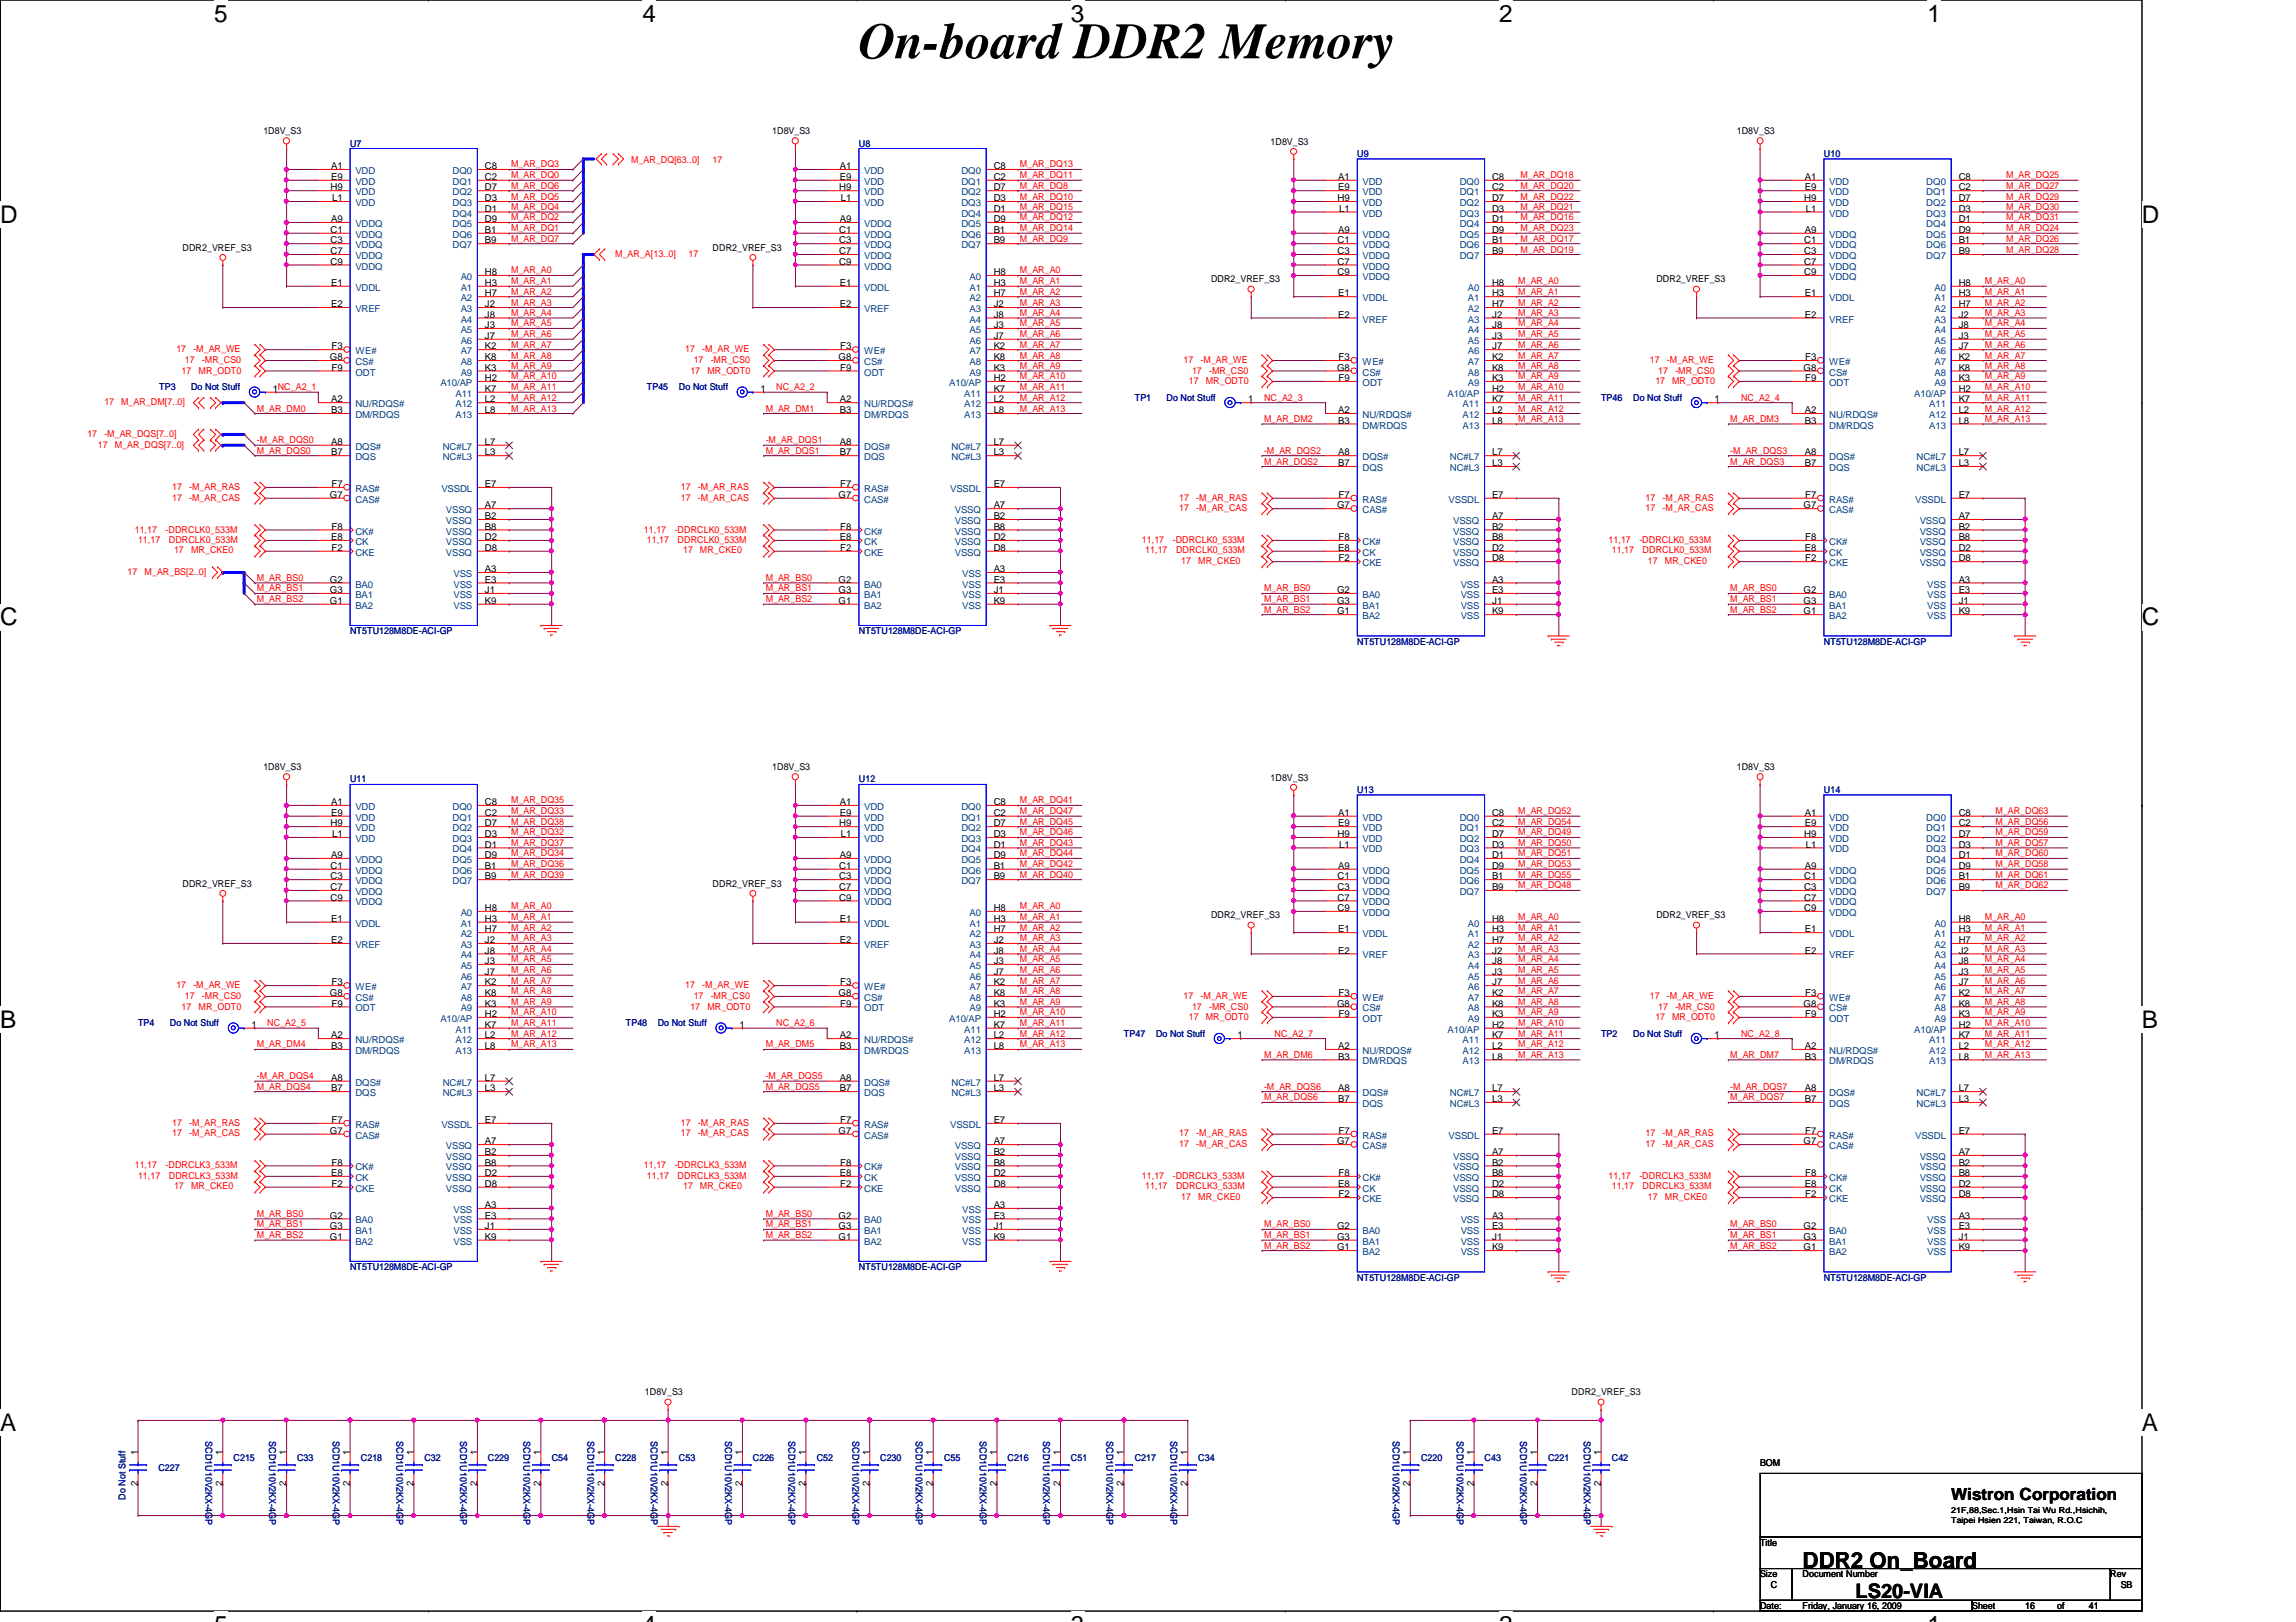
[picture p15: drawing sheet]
<svg xmlns="http://www.w3.org/2000/svg" width="297mm" height="210mm" viewBox="0 0 297 210" stroke-linecap="round" stroke-linejoin="round" font-family="sans-serif">
<defs><g id="words">
<text font-size="6.6" x="111.1" y="7.5">On-board DDR2 Memory</text>
<g font-size="3.1">
<text x="27.7" y="2.8">5</text>
<text x="83.1" y="2.8">4</text>
<text x="138.6" y="2.8">3</text>
<text x="194" y="2.8">2</text>
<text x="249.4" y="2.8">1</text>
<text x="0" y="28.8">D</text>
<text x="277.1" y="28.8">D</text>
<text x="0" y="80.9">C</text>
<text x="277.1" y="80.9">C</text>
<text x="0" y="133.1">B</text>
<text x="277.1" y="133.1">B</text>
<text x="0" y="185.2">A</text>
<text x="277.1" y="185.2">A</text>
</g>
<text font-size="2.9" x="233.2" y="202.9">DDR2 On_Board</text>
<text font-size="2.6" x="240.1" y="206.8">LS20-VIA</text>
<text font-size="2.2" x="252.4" y="194.1">Wistron Corporation</text>
<g font-size="1.2">
<text x="34.1" y="17.3">1D8V_S3</text>
<text x="99.9" y="17.3">1D8V_S3</text>
<text x="224.7" y="17.3">1D8V_S3</text>
<text x="42.8" y="21.9">A1</text>
<text x="42.8" y="23.3">E9</text>
<text x="62.7" y="23.3">C2</text>
<text x="62.7" y="21.9">C8</text>
<text x="108.7" y="21.9">A1</text>
<text x="108.7" y="23.3">E9</text>
<text x="128.6" y="23.3">C2</text>
<text x="128.6" y="21.9">C8</text>
<text x="164.4" y="18.7">1D8V_S3</text>
<text x="173.1" y="23.3">A1</text>
<text x="193" y="23.3">C8</text>
<text x="233.5" y="23.3">A1</text>
<text x="253.4" y="23.3">C8</text>
<text x="42.8" y="24.6">H9</text>
<text x="42.8" y="28.7">A9</text>
<text x="43" y="26">L1</text>
<text x="62.7" y="27.4">D1</text>
<text x="62.7" y="26">D3</text>
<text x="62.7" y="24.6">D7</text>
<text x="62.7" y="28.7">D9</text>
<text x="108.6" y="24.6">H9</text>
<text x="108.7" y="28.7">A9</text>
<text x="108.8" y="26">L1</text>
<text x="128.6" y="27.4">D1</text>
<text x="128.6" y="26">D3</text>
<text x="128.6" y="24.6">D7</text>
<text x="128.6" y="28.7">D9</text>
<text x="173.1" y="26">H9</text>
<text x="173.1" y="24.6">E9</text>
<text x="173.3" y="27.4">L1</text>
<text x="193" y="24.6">C2</text>
<text x="193" y="28.7">D1</text>
<text x="193" y="27.4">D3</text>
<text x="193" y="26">D7</text>
<text x="233.4" y="26">H9</text>
<text x="233.5" y="24.6">E9</text>
<text x="233.6" y="27.4">L1</text>
<text x="253.4" y="24.6">C2</text>
<text x="253.4" y="28.7">D1</text>
<text x="253.4" y="27.4">D3</text>
<text x="253.4" y="26">D7</text>
<text x="23.6" y="32.4">DDR2_VREF_S3</text>
<text x="42.8" y="30.1">C1</text>
<text x="42.8" y="31.5">C3</text>
<text x="42.8" y="32.9">C7</text>
<text x="42.8" y="34.2">C9</text>
<text x="62.7" y="30.1">B1</text>
<text x="62.7" y="31.5">B9</text>
<text x="62.7" y="35.6">H8</text>
<text x="92.2" y="32.4">DDR2_VREF_S3</text>
<text x="108.6" y="30.1">C1</text>
<text x="108.6" y="31.5">C3</text>
<text x="108.6" y="32.9">C7</text>
<text x="108.6" y="34.2">C9</text>
<text x="128.6" y="35.6">H8</text>
<text x="128.6" y="30.1">B1</text>
<text x="128.6" y="31.5">B9</text>
<text x="173.1" y="31.5">C1</text>
<text x="173.1" y="32.9">C3</text>
<text x="173.1" y="34.2">C7</text>
<text x="173.1" y="35.6">C9</text>
<text x="173.1" y="30.1">A9</text>
<text x="193" y="31.5">B1</text>
<text x="193" y="32.9">B9</text>
<text x="193" y="30.1">D9</text>
<text x="233.4" y="31.5">C1</text>
<text x="233.4" y="32.9">C3</text>
<text x="233.4" y="34.2">C7</text>
<text x="233.4" y="35.6">C9</text>
<text x="233.5" y="30.1">A9</text>
<text x="253.4" y="31.5">B1</text>
<text x="253.4" y="32.9">B9</text>
<text x="253.4" y="30.1">D9</text>
<text x="42.8" y="39.8">E2</text>
<text x="42.8" y="37">E1</text>
<text x="62.7" y="37">H3</text>
<text x="62.7" y="38.4">H7</text>
<text x="62.7" y="39.8">J2</text>
<text x="62.7" y="41.1">J8</text>
<text x="108.7" y="39.8">E2</text>
<text x="108.7" y="37">E1</text>
<text x="128.6" y="37">H3</text>
<text x="128.6" y="38.4">H7</text>
<text x="128.6" y="39.8">J2</text>
<text x="128.6" y="41.1">J8</text>
<text x="156.7" y="36.5">DDR2_VREF_S3</text>
<text x="173.1" y="41.1">E2</text>
<text x="173.1" y="38.4">E1</text>
<text x="193" y="38.4">H3</text>
<text x="193" y="39.8">H7</text>
<text x="193" y="37">H8</text>
<text x="193" y="41.1">J2</text>
<text x="214.3" y="36.5">DDR2_VREF_S3</text>
<text x="233.5" y="41.1">E2</text>
<text x="233.5" y="38.4">E1</text>
<text x="253.4" y="38.4">H3</text>
<text x="253.4" y="39.8">H7</text>
<text x="253.4" y="37">H8</text>
<text x="253.4" y="41.1">J2</text>
<text x="42.7" y="46.6">G8</text>
<text x="42.9" y="45.2">F3</text>
<text x="42.9" y="48">F9</text>
<text x="62.7" y="42.5">J3</text>
<text x="62.7" y="43.9">J7</text>
<text x="62.7" y="45.2">K2</text>
<text x="62.7" y="48">K3</text>
<text x="62.7" y="46.6">K8</text>
<text x="108.5" y="46.6">G8</text>
<text x="108.7" y="45.2">F3</text>
<text x="108.7" y="48">F9</text>
<text x="128.6" y="42.5">J3</text>
<text x="128.6" y="43.9">J7</text>
<text x="128.6" y="45.2">K2</text>
<text x="128.6" y="48">K3</text>
<text x="128.6" y="46.6">K8</text>
<text x="173" y="48">G8</text>
<text x="173.2" y="46.6">F3</text>
<text x="193" y="43.9">J3</text>
<text x="193" y="45.2">J7</text>
<text x="193" y="42.5">J8</text>
<text x="193" y="46.6">K2</text>
<text x="193" y="48">K8</text>
<text x="233.3" y="48">G8</text>
<text x="233.5" y="46.6">F3</text>
<text x="253.4" y="43.9">J3</text>
<text x="253.4" y="45.2">J7</text>
<text x="253.4" y="42.5">J8</text>
<text x="253.4" y="46.6">K2</text>
<text x="253.4" y="48">K8</text>
<text x="35.3" y="50.7">1NC_A2_1</text>
<text x="42.8" y="52.1">A2</text>
<text x="42.8" y="53.5">B3</text>
<text x="62.7" y="49.3">H2</text>
<text x="62.7" y="50.7">K7</text>
<text x="62.7" y="52.1">L2</text>
<text x="62.7" y="53.5">L8</text>
<text x="98.4" y="50.7">1</text>
<text x="108.7" y="52.1">A2</text>
<text x="108.7" y="53.5">B3</text>
<text x="128.6" y="49.3">H2</text>
<text x="128.6" y="50.7">K7</text>
<text x="128.6" y="52.1">L2</text>
<text x="128.6" y="53.5">L8</text>
<text x="161.5" y="52.1">1</text>
<text x="173.1" y="53.5">A2</text>
<text x="173.2" y="49.3">F9</text>
<text x="193" y="50.7">H2</text>
<text x="193" y="52.1">K7</text>
<text x="193" y="53.5">L2</text>
<text x="193" y="49.3">K3</text>
<text x="221.8" y="52.1">1</text>
<text x="233.5" y="53.5">A2</text>
<text x="233.5" y="49.3">F9</text>
<text x="253.4" y="49.3">K3</text>
<text x="253.4" y="50.7">H2</text>
<text x="253.4" y="52.1">K7</text>
<text x="253.4" y="53.5">L2</text>
<text x="42.8" y="57.6">A8</text>
<text x="42.8" y="58.9">B7</text>
<text x="62.7" y="58.9">L3</text>
<text x="62.7" y="57.6">L7</text>
<text x="108.7" y="57.6">A8</text>
<text x="108.7" y="58.9">B7</text>
<text x="128.6" y="58.9">L3</text>
<text x="128.6" y="57.6">L7</text>
<text x="173.1" y="54.8">B3</text>
<text x="173.1" y="58.9">A8</text>
<text x="193" y="54.8">L8</text>
<text x="193" y="58.9">L7</text>
<text x="233.5" y="54.8">B3</text>
<text x="233.5" y="58.9">A8</text>
<text x="253.4" y="58.9">L7</text>
<text x="253.4" y="54.8">L8</text>
<text x="42.7" y="64.4">G7</text>
<text x="42.9" y="63">F7</text>
<text x="62.7" y="63">E7</text>
<text x="62.7" y="65.8">A7</text>
<text x="108.5" y="64.4">G7</text>
<text x="108.7" y="63">F7</text>
<text x="128.6" y="65.8">A7</text>
<text x="128.6" y="63">E7</text>
<text x="173" y="65.8">G7</text>
<text x="173.1" y="60.3">B7</text>
<text x="173.2" y="64.4">F7</text>
<text x="193" y="64.4">E7</text>
<text x="193" y="60.3">L3</text>
<text x="233.3" y="65.8">G7</text>
<text x="233.5" y="60.3">B7</text>
<text x="233.5" y="64.4">F7</text>
<text x="253.4" y="64.4">E7</text>
<text x="253.4" y="60.3">L3</text>
<text x="42.8" y="69.9">E8</text>
<text x="42.9" y="71.3">F2</text>
<text x="42.9" y="68.5">F8</text>
<text x="62.7" y="67.2">B2</text>
<text x="62.7" y="68.5">B8</text>
<text x="62.7" y="69.9">D2</text>
<text x="62.7" y="71.3">D8</text>
<text x="108.7" y="69.9">E8</text>
<text x="108.7" y="71.3">F2</text>
<text x="108.7" y="68.5">F8</text>
<text x="128.6" y="67.2">B2</text>
<text x="128.6" y="68.5">B8</text>
<text x="128.6" y="69.9">D2</text>
<text x="128.6" y="71.3">D8</text>
<text x="173.1" y="71.3">E8</text>
<text x="173.2" y="69.9">F8</text>
<text x="193" y="67.2">A7</text>
<text x="193" y="68.5">B2</text>
<text x="193" y="69.9">B8</text>
<text x="193" y="71.3">D2</text>
<text x="233.5" y="71.3">E8</text>
<text x="233.5" y="69.9">F8</text>
<text x="253.4" y="67.2">A7</text>
<text x="253.4" y="68.5">B2</text>
<text x="253.4" y="69.9">B8</text>
<text x="253.4" y="71.3">D2</text>
<text x="42.7" y="75.4">G2</text>
<text x="42.7" y="76.8">G3</text>
<text x="62.7" y="74">A3</text>
<text x="62.7" y="75.4">E3</text>
<text x="62.7" y="76.8">J1</text>
<text x="108.5" y="75.4">G2</text>
<text x="108.5" y="76.8">G3</text>
<text x="128.6" y="74">A3</text>
<text x="128.6" y="75.4">E3</text>
<text x="128.6" y="76.8">J1</text>
<text x="173" y="76.8">G2</text>
<text x="173.2" y="72.6">F2</text>
<text x="193" y="75.4">A3</text>
<text x="193" y="72.6">D8</text>
<text x="193" y="76.8">E3</text>
<text x="233.3" y="76.8">G2</text>
<text x="233.5" y="72.6">F2</text>
<text x="253.4" y="72.6">D8</text>
<text x="253.4" y="75.4">A3</text>
<text x="253.4" y="76.8">E3</text>
<text x="42.7" y="78.1">G1</text>
<text x="62.7" y="78.1">K9</text>
<text x="108.5" y="78.1">G1</text>
<text x="128.6" y="78.1">K9</text>
<text x="173" y="79.5">G1</text>
<text x="173" y="78.1">G3</text>
<text x="193" y="78.1">J1</text>
<text x="193" y="79.5">K9</text>
<text x="233.3" y="79.5">G1</text>
<text x="233.3" y="78.1">G3</text>
<text x="253.4" y="78.1">J1</text>
<text x="253.4" y="79.5">K9</text>
<text x="34.1" y="99.6">1D8V_S3</text>
<text x="99.9" y="99.6">1D8V_S3</text>
<text x="164.4" y="101">1D8V_S3</text>
<text x="224.7" y="99.6">1D8V_S3</text>
<text x="42.8" y="106.9">H9</text>
<text x="42.8" y="104.2">A1</text>
<text x="42.8" y="105.6">E9</text>
<text x="62.7" y="105.6">C2</text>
<text x="62.7" y="104.2">C8</text>
<text x="62.7" y="106.9">D7</text>
<text x="108.6" y="106.9">H9</text>
<text x="108.7" y="104.2">A1</text>
<text x="108.7" y="105.6">E9</text>
<text x="128.6" y="105.6">C2</text>
<text x="128.6" y="104.2">C8</text>
<text x="128.6" y="106.9">D7</text>
<text x="173.1" y="105.6">A1</text>
<text x="173.1" y="106.9">E9</text>
<text x="193" y="106.9">C2</text>
<text x="193" y="105.6">C8</text>
<text x="233.5" y="105.6">A1</text>
<text x="233.5" y="106.9">E9</text>
<text x="253.4" y="106.9">C2</text>
<text x="253.4" y="105.6">C8</text>
<text x="42.8" y="112.4">C1</text>
<text x="42.8" y="113.8">C3</text>
<text x="42.8" y="111">A9</text>
<text x="43" y="108.3">L1</text>
<text x="62.7" y="112.4">B1</text>
<text x="62.7" y="113.8">B9</text>
<text x="62.7" y="109.7">D1</text>
<text x="62.7" y="108.3">D3</text>
<text x="62.7" y="111">D9</text>
<text x="108.6" y="112.4">C1</text>
<text x="108.6" y="113.8">C3</text>
<text x="108.7" y="111">A9</text>
<text x="108.8" y="108.3">L1</text>
<text x="128.6" y="112.4">B1</text>
<text x="128.6" y="113.8">B9</text>
<text x="128.6" y="109.7">D1</text>
<text x="128.6" y="108.3">D3</text>
<text x="128.6" y="111">D9</text>
<text x="173.1" y="113.8">C1</text>
<text x="173.1" y="108.3">H9</text>
<text x="173.1" y="112.4">A9</text>
<text x="173.3" y="109.7">L1</text>
<text x="193" y="113.8">B1</text>
<text x="193" y="111">D1</text>
<text x="193" y="109.7">D3</text>
<text x="193" y="108.3">D7</text>
<text x="193" y="112.4">D9</text>
<text x="233.4" y="113.8">C1</text>
<text x="233.4" y="108.3">H9</text>
<text x="233.5" y="112.4">A9</text>
<text x="233.6" y="109.7">L1</text>
<text x="253.4" y="113.8">B1</text>
<text x="253.4" y="111">D1</text>
<text x="253.4" y="109.7">D3</text>
<text x="253.4" y="108.3">D7</text>
<text x="253.4" y="112.4">D9</text>
<text x="23.6" y="114.7">DDR2_VREF_S3</text>
<text x="42.8" y="115.2">C7</text>
<text x="42.8" y="116.5">C9</text>
<text x="42.8" y="119.3">E1</text>
<text x="62.7" y="119.3">H3</text>
<text x="62.7" y="117.9">H8</text>
<text x="92.2" y="114.7">DDR2_VREF_S3</text>
<text x="108.6" y="115.2">C7</text>
<text x="108.6" y="116.5">C9</text>
<text x="108.7" y="119.3">E1</text>
<text x="128.6" y="119.3">H3</text>
<text x="128.6" y="117.9">H8</text>
<text x="156.7" y="118.8">DDR2_VREF_S3</text>
<text x="173.1" y="115.2">C3</text>
<text x="173.1" y="116.5">C7</text>
<text x="173.1" y="117.9">C9</text>
<text x="193" y="119.3">H8</text>
<text x="193" y="115.2">B9</text>
<text x="214.3" y="118.8">DDR2_VREF_S3</text>
<text x="233.4" y="115.2">C3</text>
<text x="233.4" y="116.5">C7</text>
<text x="233.4" y="117.9">C9</text>
<text x="253.4" y="119.3">H8</text>
<text x="253.4" y="115.2">B9</text>
<text x="42.8" y="122">E2</text>
<text x="62.7" y="120.6">H7</text>
<text x="62.7" y="122">J2</text>
<text x="62.7" y="124.8">J3</text>
<text x="62.7" y="123.4">J8</text>
<text x="108.7" y="122">E2</text>
<text x="128.6" y="120.6">H7</text>
<text x="128.6" y="122">J2</text>
<text x="128.6" y="124.8">J3</text>
<text x="128.6" y="123.4">J8</text>
<text x="173.1" y="123.4">E2</text>
<text x="173.1" y="120.6">E1</text>
<text x="193" y="120.6">H3</text>
<text x="193" y="122">H7</text>
<text x="193" y="123.4">J2</text>
<text x="193" y="124.8">J8</text>
<text x="233.5" y="123.4">E2</text>
<text x="233.5" y="120.6">E1</text>
<text x="253.4" y="120.6">H3</text>
<text x="253.4" y="122">H7</text>
<text x="253.4" y="123.4">J2</text>
<text x="253.4" y="124.8">J8</text>
<text x="42.7" y="128.9">G8</text>
<text x="42.9" y="127.5">F3</text>
<text x="42.9" y="130.3">F9</text>
<text x="62.7" y="131.6">H2</text>
<text x="62.7" y="126.2">J7</text>
<text x="62.7" y="127.5">K2</text>
<text x="62.7" y="130.3">K3</text>
<text x="62.7" y="128.9">K8</text>
<text x="108.5" y="128.9">G8</text>
<text x="108.7" y="127.5">F3</text>
<text x="108.7" y="130.3">F9</text>
<text x="128.6" y="131.6">H2</text>
<text x="128.6" y="126.2">J7</text>
<text x="128.6" y="127.5">K2</text>
<text x="128.6" y="130.3">K3</text>
<text x="128.6" y="128.9">K8</text>
<text x="173" y="130.3">G8</text>
<text x="173.2" y="128.9">F3</text>
<text x="173.2" y="131.6">F9</text>
<text x="193" y="126.2">J3</text>
<text x="193" y="127.5">J7</text>
<text x="193" y="128.9">K2</text>
<text x="193" y="131.6">K3</text>
<text x="193" y="130.3">K8</text>
<text x="233.3" y="130.3">G8</text>
<text x="233.5" y="128.9">F3</text>
<text x="233.5" y="131.6">F9</text>
<text x="253.4" y="126.2">J3</text>
<text x="253.4" y="127.5">J7</text>
<text x="253.4" y="128.9">K2</text>
<text x="253.4" y="131.6">K3</text>
<text x="253.4" y="130.3">K8</text>
<text x="32.6" y="133">1</text>
<text x="42.8" y="134.4">A2</text>
<text x="42.8" y="135.8">B3</text>
<text x="62.7" y="133">K7</text>
<text x="62.7" y="134.4">L2</text>
<text x="62.7" y="135.8">L8</text>
<text x="95.7" y="133">1</text>
<text x="108.7" y="134.4">A2</text>
<text x="108.7" y="135.8">B3</text>
<text x="128.6" y="133">K7</text>
<text x="128.6" y="134.4">L2</text>
<text x="128.6" y="135.8">L8</text>
<text x="160.1" y="134.4">1</text>
<text x="173.1" y="135.8">A2</text>
<text x="173.1" y="137.1">B3</text>
<text x="193" y="133">H2</text>
<text x="193" y="134.4">K7</text>
<text x="193" y="135.8">L2</text>
<text x="193" y="137.1">L8</text>
<text x="221.8" y="134.4">1</text>
<text x="233.5" y="135.8">A2</text>
<text x="233.5" y="137.1">B3</text>
<text x="253.4" y="133">H2</text>
<text x="253.4" y="134.4">K7</text>
<text x="253.4" y="135.8">L2</text>
<text x="253.4" y="137.1">L8</text>
<text x="42.8" y="139.9">A8</text>
<text x="42.8" y="141.2">B7</text>
<text x="62.7" y="141.2">L3</text>
<text x="62.7" y="139.9">L7</text>
<text x="108.7" y="139.9">A8</text>
<text x="108.7" y="141.2">B7</text>
<text x="128.6" y="141.2">L3</text>
<text x="128.6" y="139.9">L7</text>
<text x="173.1" y="141.2">A8</text>
<text x="173.1" y="142.6">B7</text>
<text x="193" y="142.6">L3</text>
<text x="193" y="141.2">L7</text>
<text x="233.5" y="141.2">A8</text>
<text x="233.5" y="142.6">B7</text>
<text x="253.4" y="142.6">L3</text>
<text x="253.4" y="141.2">L7</text>
<text x="42.7" y="146.7">G7</text>
<text x="42.9" y="145.3">F7</text>
<text x="62.7" y="145.3">E7</text>
<text x="62.7" y="148.1">A7</text>
<text x="62.7" y="149.5">B2</text>
<text x="108.5" y="146.7">G7</text>
<text x="108.7" y="145.3">F7</text>
<text x="128.6" y="148.1">A7</text>
<text x="128.6" y="149.5">B2</text>
<text x="128.6" y="145.3">E7</text>
<text x="173" y="148.1">G7</text>
<text x="173.2" y="146.7">F7</text>
<text x="193" y="149.5">A7</text>
<text x="193" y="146.7">E7</text>
<text x="233.3" y="148.1">G7</text>
<text x="233.5" y="146.7">F7</text>
<text x="253.4" y="146.7">E7</text>
<text x="253.4" y="149.5">A7</text>
<text x="42.8" y="152.2">E8</text>
<text x="42.9" y="153.6">F2</text>
<text x="42.9" y="150.8">F8</text>
<text x="62.7" y="150.8">B8</text>
<text x="62.7" y="152.2">D2</text>
<text x="62.7" y="153.6">D8</text>
<text x="108.7" y="152.2">E8</text>
<text x="108.7" y="153.6">F2</text>
<text x="108.7" y="150.8">F8</text>
<text x="128.6" y="150.8">B8</text>
<text x="128.6" y="152.2">D2</text>
<text x="128.6" y="153.6">D8</text>
<text x="173.1" y="153.6">E8</text>
<text x="173.2" y="154.9">F2</text>
<text x="173.2" y="152.2">F8</text>
<text x="193" y="150.8">B2</text>
<text x="193" y="152.2">B8</text>
<text x="193" y="153.6">D2</text>
<text x="193" y="154.9">D8</text>
<text x="233.5" y="153.6">E8</text>
<text x="233.5" y="154.9">F2</text>
<text x="233.5" y="152.2">F8</text>
<text x="253.4" y="150.8">B2</text>
<text x="253.4" y="152.2">B8</text>
<text x="253.4" y="153.6">D2</text>
<text x="253.4" y="154.9">D8</text>
<text x="42.7" y="160.4">G1</text>
<text x="42.7" y="157.7">G2</text>
<text x="42.7" y="159">G3</text>
<text x="62.7" y="156.3">A3</text>
<text x="62.7" y="157.7">E3</text>
<text x="62.7" y="159">J1</text>
<text x="62.7" y="160.4">K9</text>
<text x="108.5" y="160.4">G1</text>
<text x="108.5" y="157.7">G2</text>
<text x="108.5" y="159">G3</text>
<text x="128.6" y="156.3">A3</text>
<text x="128.6" y="157.7">E3</text>
<text x="128.6" y="159">J1</text>
<text x="128.6" y="160.4">K9</text>
<text x="173" y="161.8">G1</text>
<text x="173" y="159">G2</text>
<text x="173" y="160.4">G3</text>
<text x="193" y="157.7">A3</text>
<text x="193" y="159">E3</text>
<text x="193" y="160.4">J1</text>
<text x="193" y="161.8">K9</text>
<text x="233.3" y="161.8">G1</text>
<text x="233.3" y="159">G2</text>
<text x="233.3" y="160.4">G3</text>
<text x="253.4" y="157.7">A3</text>
<text x="253.4" y="159">E3</text>
<text x="253.4" y="160.4">J1</text>
<text x="253.4" y="161.8">K9</text>
<text x="83.4" y="180.6">1D8V_S3</text>
<text x="203.3" y="180.6">DDR2_VREF_S3</text>
<text x="17.8" y="188.3" transform="rotate(-90 17.8 188.3)">1</text>
<text x="28.8" y="188.3" transform="rotate(-90 28.8 188.3)">1</text>
<text x="37" y="188.3" transform="rotate(-90 37 188.3)">1</text>
<text x="45.3" y="188.3" transform="rotate(-90 45.3 188.3)">1</text>
<text x="53.5" y="188.3" transform="rotate(-90 53.5 188.3)">1</text>
<text x="61.7" y="188.3" transform="rotate(-90 61.7 188.3)">1</text>
<text x="69.9" y="188.3" transform="rotate(-90 69.9 188.3)">1</text>
<text x="78.2" y="188.3" transform="rotate(-90 78.2 188.3)">1</text>
<text x="86.4" y="188.3" transform="rotate(-90 86.4 188.3)">1</text>
<text x="96" y="188.3" transform="rotate(-90 96 188.3)">1</text>
<text x="104.2" y="188.3" transform="rotate(-90 104.2 188.3)">1</text>
<text x="112.5" y="188.3" transform="rotate(-90 112.5 188.3)">1</text>
<text x="120.7" y="188.3" transform="rotate(-90 120.7 188.3)">1</text>
<text x="128.9" y="188.3" transform="rotate(-90 128.9 188.3)">1</text>
<text x="137.2" y="188.3" transform="rotate(-90 137.2 188.3)">1</text>
<text x="145.4" y="188.3" transform="rotate(-90 145.4 188.3)">1</text>
<text x="153.6" y="188.3" transform="rotate(-90 153.6 188.3)">1</text>
<text x="182.4" y="188.3" transform="rotate(-90 182.4 188.3)">1</text>
<text x="190.7" y="188.3" transform="rotate(-90 190.7 188.3)">1</text>
<text x="198.9" y="188.3" transform="rotate(-90 198.9 188.3)">1</text>
<text x="207.1" y="188.3" transform="rotate(-90 207.1 188.3)">1</text>
<text x="227.7" y="189.7">BOM</text>
<text x="17.8" y="192.3" transform="rotate(-90 17.8 192.3)">2</text>
<text x="28.8" y="192.3" transform="rotate(-90 28.8 192.3)">2</text>
<text x="37" y="192.3" transform="rotate(-90 37 192.3)">2</text>
<text x="45.3" y="192.3" transform="rotate(-90 45.3 192.3)">2</text>
<text x="53.5" y="192.3" transform="rotate(-90 53.5 192.3)">2</text>
<text x="61.7" y="192.3" transform="rotate(-90 61.7 192.3)">2</text>
<text x="69.9" y="192.3" transform="rotate(-90 69.9 192.3)">2</text>
<text x="78.2" y="192.3" transform="rotate(-90 78.2 192.3)">2</text>
<text x="86.4" y="192.3" transform="rotate(-90 86.4 192.3)">2</text>
<text x="96" y="192.3" transform="rotate(-90 96 192.3)">2</text>
<text x="104.2" y="192.3" transform="rotate(-90 104.2 192.3)">2</text>
<text x="112.5" y="192.3" transform="rotate(-90 112.5 192.3)">2</text>
<text x="120.7" y="192.3" transform="rotate(-90 120.7 192.3)">2</text>
<text x="128.9" y="192.3" transform="rotate(-90 128.9 192.3)">2</text>
<text x="137.2" y="192.3" transform="rotate(-90 137.2 192.3)">2</text>
<text x="145.4" y="192.3" transform="rotate(-90 145.4 192.3)">2</text>
<text x="153.6" y="192.3" transform="rotate(-90 153.6 192.3)">2</text>
<text x="182.4" y="192.3" transform="rotate(-90 182.4 192.3)">2</text>
<text x="190.7" y="192.3" transform="rotate(-90 190.7 192.3)">2</text>
<text x="198.9" y="192.3" transform="rotate(-90 198.9 192.3)">2</text>
<text x="207.1" y="192.3" transform="rotate(-90 207.1 192.3)">2</text>
<text x="227.7" y="200">Title</text>
<text x="227.7" y="208.2">Date:</text>
<text x="227.7" y="204.1">Size</text>
<text x="229.1" y="205.5">C</text>
<text x="233.2" y="204.1">Document Number</text>
<text x="233.2" y="208.2">Friday, January 16, 2009</text>
<text x="255.1" y="208.2">Sheet</text>
<text x="262" y="208.2">16</text>
<text x="266.1" y="208.2">of</text>
<text x="270.3" y="208.2">41</text>
<text x="273" y="204.1">Rev</text>
<text x="274.4" y="205.5">SB</text>
</g>
<g font-size="1.2" fill="#000080">
<text x="45.3" y="19">U7</text>
<text x="111.1" y="19">U8</text>
<text x="175.6" y="20.4">U9</text>
<text x="236" y="20.4">U10</text>
<text x="20.6" y="50.5">TP3</text>
<text x="24.7" y="50.5">Do Not Stuff</text>
<text x="83.7" y="50.5">TP45</text>
<text x="87.8" y="50.5">Do Not Stuff</text>
<text x="146.8" y="51.9">TP1</text>
<text x="150.9" y="51.9">Do Not Stuff</text>
<text x="207.1" y="51.9">TP46</text>
<text x="211.3" y="51.9">Do Not Stuff</text>
<text x="45.3" y="82.1">NT5TU128M8DE-ACI-GP</text>
<text x="111.1" y="82.1">NT5TU128M8DE-ACI-GP</text>
<text x="175.6" y="83.4">NT5TU128M8DE-ACI-GP</text>
<text x="236" y="83.4">NT5TU128M8DE-ACI-GP</text>
<text x="45.3" y="101.3">U11</text>
<text x="111.1" y="101.3">U12</text>
<text x="175.6" y="102.7">U13</text>
<text x="236" y="102.7">U14</text>
<text x="17.9" y="132.8">TP4</text>
<text x="22" y="132.8">Do Not Stuff</text>
<text x="81" y="132.8">TP48</text>
<text x="85.1" y="132.8">Do Not Stuff</text>
<text x="145.4" y="134.2">TP47</text>
<text x="149.6" y="134.2">Do Not Stuff</text>
<text x="207.1" y="134.2">TP2</text>
<text x="211.3" y="134.2">Do Not Stuff</text>
<text x="45.3" y="164.4">NT5TU128M8DE-ACI-GP</text>
<text x="111.1" y="164.4">NT5TU128M8DE-ACI-GP</text>
<text x="175.6" y="165.7">NT5TU128M8DE-ACI-GP</text>
<text x="236" y="165.7">NT5TU128M8DE-ACI-GP</text>
<text x="20.5" y="190.4">C227</text>
<text x="26.6" y="186.5" transform="rotate(90 26.6 186.5)">SCD1U10V2KX-4GP</text>
<text x="30.2" y="189.1">C215</text>
<text x="34.8" y="186.5" transform="rotate(90 34.8 186.5)">SCD1U10V2KX-4GP</text>
<text x="38.4" y="189.1">C33</text>
<text x="43" y="186.5" transform="rotate(90 43 186.5)">SCD1U10V2KX-4GP</text>
<text x="46.7" y="189.1">C218</text>
<text x="51.3" y="186.5" transform="rotate(90 51.3 186.5)">SCD1U10V2KX-4GP</text>
<text x="54.9" y="189.1">C32</text>
<text x="59.5" y="186.5" transform="rotate(90 59.5 186.5)">SCD1U10V2KX-4GP</text>
<text x="63.1" y="189.1">C229</text>
<text x="67.7" y="186.5" transform="rotate(90 67.7 186.5)">SCD1U10V2KX-4GP</text>
<text x="71.4" y="189.1">C54</text>
<text x="76" y="186.5" transform="rotate(90 76 186.5)">SCD1U10V2KX-4GP</text>
<text x="79.6" y="189.1">C228</text>
<text x="84.2" y="186.5" transform="rotate(90 84.2 186.5)">SCD1U10V2KX-4GP</text>
<text x="87.8" y="189.1">C53</text>
<text x="93.8" y="186.5" transform="rotate(90 93.8 186.5)">SCD1U10V2KX-4GP</text>
<text x="97.4" y="189.1">C226</text>
<text x="102" y="186.5" transform="rotate(90 102 186.5)">SCD1U10V2KX-4GP</text>
<text x="105.7" y="189.1">C52</text>
<text x="110.3" y="186.5" transform="rotate(90 110.3 186.5)">SCD1U10V2KX-4GP</text>
<text x="113.9" y="189.1">C230</text>
<text x="118.5" y="186.5" transform="rotate(90 118.5 186.5)">SCD1U10V2KX-4GP</text>
<text x="122.1" y="189.1">C55</text>
<text x="126.7" y="186.5" transform="rotate(90 126.7 186.5)">SCD1U10V2KX-4GP</text>
<text x="130.3" y="189.1">C216</text>
<text x="135" y="186.5" transform="rotate(90 135 186.5)">SCD1U10V2KX-4GP</text>
<text x="138.6" y="189.1">C51</text>
<text x="143.2" y="186.5" transform="rotate(90 143.2 186.5)">SCD1U10V2KX-4GP</text>
<text x="146.8" y="189.1">C217</text>
<text x="151.4" y="186.5" transform="rotate(90 151.4 186.5)">SCD1U10V2KX-4GP</text>
<text x="155" y="189.1">C34</text>
<text x="180.2" y="186.5" transform="rotate(90 180.2 186.5)">SCD1U10V2KX-4GP</text>
<text x="183.9" y="189.1">C220</text>
<text x="188.5" y="186.5" transform="rotate(90 188.5 186.5)">SCD1U10V2KX-4GP</text>
<text x="192.1" y="189.1">C43</text>
<text x="196.7" y="186.5" transform="rotate(90 196.7 186.5)">SCD1U10V2KX-4GP</text>
<text x="200.3" y="189.1">C221</text>
<text x="204.9" y="186.5" transform="rotate(90 204.9 186.5)">SCD1U10V2KX-4GP</text>
<text x="208.5" y="189.1">C42</text>
<text x="16.3" y="194.1" transform="rotate(-90 16.3 194.1)">Do Not Stuff</text>
</g>
<g font-size="1.2" fill="#004080">
<text x="46" y="22.5">VDD</text>
<text x="46" y="23.9">VDD</text>
<text x="58.5" y="23.9">DQ1</text>
<text x="58.5" y="22.5">DQ0</text>
<text x="111.8" y="22.5">VDD</text>
<text x="111.8" y="23.9">VDD</text>
<text x="124.4" y="23.9">DQ1</text>
<text x="124.4" y="22.5">DQ0</text>
<text x="176.3" y="23.9">VDD</text>
<text x="188.8" y="23.9">DQ0</text>
<text x="236.6" y="23.9">VDD</text>
<text x="249.2" y="23.9">DQ0</text>
<text x="46" y="29.4">VDDQ</text>
<text x="46" y="25.3">VDD</text>
<text x="46" y="26.7">VDD</text>
<text x="58.5" y="28">DQ4</text>
<text x="58.5" y="26.7">DQ3</text>
<text x="58.5" y="25.3">DQ2</text>
<text x="58.5" y="29.4">DQ5</text>
<text x="111.8" y="29.4">VDDQ</text>
<text x="111.8" y="25.3">VDD</text>
<text x="111.8" y="26.7">VDD</text>
<text x="124.4" y="28">DQ4</text>
<text x="124.4" y="26.7">DQ3</text>
<text x="124.4" y="25.3">DQ2</text>
<text x="124.4" y="29.4">DQ5</text>
<text x="176.3" y="25.3">VDD</text>
<text x="176.3" y="26.7">VDD</text>
<text x="176.3" y="28">VDD</text>
<text x="188.8" y="25.3">DQ1</text>
<text x="188.8" y="29.4">DQ4</text>
<text x="188.8" y="28">DQ3</text>
<text x="188.8" y="26.7">DQ2</text>
<text x="236.6" y="25.3">VDD</text>
<text x="236.6" y="26.7">VDD</text>
<text x="236.6" y="28">VDD</text>
<text x="249.2" y="25.3">DQ1</text>
<text x="249.2" y="29.4">DQ4</text>
<text x="249.2" y="28">DQ3</text>
<text x="249.2" y="26.7">DQ2</text>
<text x="46" y="30.8">VDDQ</text>
<text x="46" y="32.1">VDDQ</text>
<text x="46" y="33.5">VDDQ</text>
<text x="46" y="34.9">VDDQ</text>
<text x="58.5" y="30.8">DQ6</text>
<text x="58.5" y="32.1">DQ7</text>
<text x="111.8" y="30.8">VDDQ</text>
<text x="111.8" y="32.1">VDDQ</text>
<text x="111.8" y="33.5">VDDQ</text>
<text x="111.8" y="34.9">VDDQ</text>
<text x="124.4" y="30.8">DQ6</text>
<text x="124.4" y="32.1">DQ7</text>
<text x="176.3" y="30.8">VDDQ</text>
<text x="176.3" y="32.1">VDDQ</text>
<text x="176.3" y="33.5">VDDQ</text>
<text x="176.3" y="34.9">VDDQ</text>
<text x="188.8" y="32.1">DQ6</text>
<text x="188.8" y="33.5">DQ7</text>
<text x="188.8" y="30.8">DQ5</text>
<text x="236.6" y="30.8">VDDQ</text>
<text x="236.6" y="32.1">VDDQ</text>
<text x="236.6" y="33.5">VDDQ</text>
<text x="236.6" y="34.9">VDDQ</text>
<text x="249.2" y="32.1">DQ6</text>
<text x="249.2" y="33.5">DQ7</text>
<text x="249.2" y="30.8">DQ5</text>
<text x="46" y="40.4">VREF</text>
<text x="46" y="37.6">VDDL</text>
<text x="59.6" y="37.6">A1</text>
<text x="59.6" y="39">A2</text>
<text x="59.6" y="36.2">A0</text>
<text x="59.6" y="40.4">A3</text>
<text x="59.6" y="41.7">A4</text>
<text x="111.8" y="40.4">VREF</text>
<text x="111.8" y="37.6">VDDL</text>
<text x="125.4" y="37.6">A1</text>
<text x="125.4" y="39">A2</text>
<text x="125.4" y="36.2">A0</text>
<text x="125.4" y="40.4">A3</text>
<text x="125.4" y="41.7">A4</text>
<text x="176.3" y="41.7">VREF</text>
<text x="176.3" y="36.2">VDDQ</text>
<text x="176.3" y="39">VDDL</text>
<text x="189.9" y="39">A1</text>
<text x="189.9" y="40.4">A2</text>
<text x="189.9" y="37.6">A0</text>
<text x="189.9" y="41.7">A3</text>
<text x="236.6" y="41.7">VREF</text>
<text x="236.6" y="36.2">VDDQ</text>
<text x="236.6" y="39">VDDL</text>
<text x="250.3" y="39">A1</text>
<text x="250.3" y="40.4">A2</text>
<text x="250.3" y="37.6">A0</text>
<text x="250.3" y="41.7">A3</text>
<text x="46" y="45.8">WE#</text>
<text x="46" y="47.2">CS#</text>
<text x="59.6" y="43.1">A5</text>
<text x="59.6" y="44.5">A6</text>
<text x="59.6" y="45.8">A7</text>
<text x="59.6" y="47.2">A8</text>
<text x="111.8" y="45.8">WE#</text>
<text x="111.8" y="47.2">CS#</text>
<text x="125.4" y="43.1">A5</text>
<text x="125.4" y="44.5">A6</text>
<text x="125.4" y="45.8">A7</text>
<text x="125.4" y="47.2">A8</text>
<text x="176.3" y="47.2">WE#</text>
<text x="189.9" y="44.5">A5</text>
<text x="189.9" y="45.8">A6</text>
<text x="189.9" y="43.1">A4</text>
<text x="189.9" y="47.2">A7</text>
<text x="236.6" y="47.2">WE#</text>
<text x="250.3" y="44.5">A5</text>
<text x="250.3" y="45.8">A6</text>
<text x="250.3" y="43.1">A4</text>
<text x="250.3" y="47.2">A7</text>
<text x="46" y="52.7">NU/RDQS#</text>
<text x="46" y="48.6">ODT</text>
<text x="57" y="50">A10/AP</text>
<text x="58.9" y="51.4">A11</text>
<text x="58.9" y="52.7">A12</text>
<text x="59.6" y="48.6">A9</text>
<text x="111.8" y="52.7">NU/RDQS#</text>
<text x="111.8" y="48.6">ODT</text>
<text x="122.8" y="50">A10/AP</text>
<text x="124.8" y="51.4">A11</text>
<text x="124.8" y="52.7">A12</text>
<text x="125.4" y="48.6">A9</text>
<text x="176.3" y="50">ODT</text>
<text x="176.3" y="48.6">CS#</text>
<text x="187.3" y="51.4">A10/AP</text>
<text x="189.2" y="52.7">A11</text>
<text x="189.9" y="50">A9</text>
<text x="189.9" y="48.6">A8</text>
<text x="236.6" y="50">ODT</text>
<text x="236.6" y="48.6">CS#</text>
<text x="247.6" y="51.4">A10/AP</text>
<text x="249.6" y="52.7">A11</text>
<text x="250.3" y="50">A9</text>
<text x="250.3" y="48.6">A8</text>
<text x="46" y="54.1">DM/RDQS</text>
<text x="46" y="58.2">DQS#</text>
<text x="46" y="59.6">DQS</text>
<text x="57.3" y="59.6">NC#L3</text>
<text x="57.3" y="58.2">NC#L7</text>
<text x="58.9" y="54.1">A13</text>
<text x="111.8" y="54.1">DM/RDQS</text>
<text x="111.8" y="58.2">DQS#</text>
<text x="111.8" y="59.6">DQS</text>
<text x="123.1" y="59.6">NC#L3</text>
<text x="123.1" y="58.2">NC#L7</text>
<text x="124.8" y="54.1">A13</text>
<text x="176.3" y="54.1">NU/RDQS#</text>
<text x="176.3" y="55.5">DM/RDQS</text>
<text x="176.3" y="59.6">DQS#</text>
<text x="187.6" y="59.6">NC#L7</text>
<text x="189.2" y="54.1">A12</text>
<text x="189.2" y="55.5">A13</text>
<text x="236.6" y="54.1">NU/RDQS#</text>
<text x="236.6" y="55.5">DM/RDQS</text>
<text x="236.6" y="59.6">DQS#</text>
<text x="247.9" y="59.6">NC#L7</text>
<text x="249.6" y="54.1">A12</text>
<text x="249.6" y="55.5">A13</text>
<text x="46" y="63.7">RAS#</text>
<text x="46" y="65.1">CAS#</text>
<text x="57.1" y="63.7">VSSDL</text>
<text x="111.8" y="63.7">RAS#</text>
<text x="111.8" y="65.1">CAS#</text>
<text x="122.9" y="63.7">VSSDL</text>
<text x="176.3" y="65.1">RAS#</text>
<text x="176.3" y="61">DQS</text>
<text x="187.4" y="65.1">VSSDL</text>
<text x="187.6" y="61">NC#L3</text>
<text x="236.6" y="65.1">RAS#</text>
<text x="236.6" y="61">DQS</text>
<text x="247.8" y="65.1">VSSDL</text>
<text x="247.9" y="61">NC#L3</text>
<text x="46" y="70.5">CK</text>
<text x="46" y="71.9">CKE</text>
<text x="46" y="69.2">CK#</text>
<text x="57.7" y="66.4">VSSQ</text>
<text x="57.7" y="67.8">VSSQ</text>
<text x="57.7" y="69.2">VSSQ</text>
<text x="57.7" y="70.5">VSSQ</text>
<text x="57.7" y="71.9">VSSQ</text>
<text x="111.8" y="70.5">CK</text>
<text x="111.8" y="71.9">CKE</text>
<text x="111.8" y="69.2">CK#</text>
<text x="123.5" y="66.4">VSSQ</text>
<text x="123.5" y="67.8">VSSQ</text>
<text x="123.5" y="69.2">VSSQ</text>
<text x="123.5" y="70.5">VSSQ</text>
<text x="123.5" y="71.9">VSSQ</text>
<text x="176.3" y="71.9">CK</text>
<text x="176.3" y="70.5">CK#</text>
<text x="176.3" y="66.4">CAS#</text>
<text x="188" y="67.8">VSSQ</text>
<text x="188" y="69.2">VSSQ</text>
<text x="188" y="70.5">VSSQ</text>
<text x="188" y="71.9">VSSQ</text>
<text x="236.6" y="71.9">CK</text>
<text x="236.6" y="70.5">CK#</text>
<text x="236.6" y="66.4">CAS#</text>
<text x="248.4" y="67.8">VSSQ</text>
<text x="248.4" y="69.2">VSSQ</text>
<text x="248.4" y="70.5">VSSQ</text>
<text x="248.4" y="71.9">VSSQ</text>
<text x="46" y="76">BA0</text>
<text x="46" y="77.4">BA1</text>
<text x="58.7" y="74.7">VSS</text>
<text x="58.7" y="76">VSS</text>
<text x="58.7" y="77.4">VSS</text>
<text x="111.8" y="76">BA0</text>
<text x="111.8" y="77.4">BA1</text>
<text x="124.5" y="74.7">VSS</text>
<text x="124.5" y="76">VSS</text>
<text x="124.5" y="77.4">VSS</text>
<text x="176.3" y="73.3">CKE</text>
<text x="176.3" y="77.4">BA0</text>
<text x="188" y="73.3">VSSQ</text>
<text x="189" y="76">VSS</text>
<text x="189" y="77.4">VSS</text>
<text x="236.6" y="73.3">CKE</text>
<text x="236.6" y="77.4">BA0</text>
<text x="248.4" y="73.3">VSSQ</text>
<text x="249.3" y="76">VSS</text>
<text x="249.3" y="77.4">VSS</text>
<text x="46" y="78.8">BA2</text>
<text x="58.7" y="78.8">VSS</text>
<text x="111.8" y="78.8">BA2</text>
<text x="124.5" y="78.8">VSS</text>
<text x="176.3" y="80.1">BA2</text>
<text x="176.3" y="78.8">BA1</text>
<text x="189" y="78.8">VSS</text>
<text x="189" y="80.1">VSS</text>
<text x="236.6" y="80.1">BA2</text>
<text x="236.6" y="78.8">BA1</text>
<text x="249.3" y="78.8">VSS</text>
<text x="249.3" y="80.1">VSS</text>
<text x="46" y="104.8">VDD</text>
<text x="46" y="106.2">VDD</text>
<text x="46" y="107.6">VDD</text>
<text x="58.5" y="106.2">DQ1</text>
<text x="58.5" y="104.8">DQ0</text>
<text x="58.5" y="107.6">DQ2</text>
<text x="111.8" y="104.8">VDD</text>
<text x="111.8" y="106.2">VDD</text>
<text x="111.8" y="107.6">VDD</text>
<text x="124.4" y="106.2">DQ1</text>
<text x="124.4" y="104.8">DQ0</text>
<text x="124.4" y="107.6">DQ2</text>
<text x="176.3" y="106.2">VDD</text>
<text x="176.3" y="107.6">VDD</text>
<text x="188.8" y="107.6">DQ1</text>
<text x="188.8" y="106.2">DQ0</text>
<text x="236.6" y="106.2">VDD</text>
<text x="236.6" y="107.6">VDD</text>
<text x="249.2" y="107.6">DQ1</text>
<text x="249.2" y="106.2">DQ0</text>
<text x="46" y="111.7">VDDQ</text>
<text x="46" y="113.1">VDDQ</text>
<text x="46" y="109">VDD</text>
<text x="58.5" y="113.1">DQ6</text>
<text x="58.5" y="110.3">DQ4</text>
<text x="58.5" y="109">DQ3</text>
<text x="58.5" y="111.7">DQ5</text>
<text x="111.8" y="111.7">VDDQ</text>
<text x="111.8" y="113.1">VDDQ</text>
<text x="111.8" y="109">VDD</text>
<text x="124.4" y="113.1">DQ6</text>
<text x="124.4" y="110.3">DQ4</text>
<text x="124.4" y="109">DQ3</text>
<text x="124.4" y="111.7">DQ5</text>
<text x="176.3" y="113.1">VDDQ</text>
<text x="176.3" y="109">VDD</text>
<text x="176.3" y="110.3">VDD</text>
<text x="188.8" y="111.7">DQ4</text>
<text x="188.8" y="110.3">DQ3</text>
<text x="188.8" y="109">DQ2</text>
<text x="188.8" y="113.1">DQ5</text>
<text x="236.6" y="113.1">VDDQ</text>
<text x="236.6" y="109">VDD</text>
<text x="236.6" y="110.3">VDD</text>
<text x="249.2" y="111.7">DQ4</text>
<text x="249.2" y="110.3">DQ3</text>
<text x="249.2" y="109">DQ2</text>
<text x="249.2" y="113.1">DQ5</text>
<text x="46" y="114.4">VDDQ</text>
<text x="46" y="115.8">VDDQ</text>
<text x="46" y="117.2">VDDQ</text>
<text x="46" y="119.9">VDDL</text>
<text x="58.5" y="114.4">DQ7</text>
<text x="59.6" y="119.9">A1</text>
<text x="59.6" y="118.5">A0</text>
<text x="111.8" y="114.4">VDDQ</text>
<text x="111.8" y="115.8">VDDQ</text>
<text x="111.8" y="117.2">VDDQ</text>
<text x="111.8" y="119.9">VDDL</text>
<text x="124.4" y="114.4">DQ7</text>
<text x="125.4" y="119.9">A1</text>
<text x="125.4" y="118.5">A0</text>
<text x="176.3" y="114.4">VDDQ</text>
<text x="176.3" y="115.8">VDDQ</text>
<text x="176.3" y="117.2">VDDQ</text>
<text x="176.3" y="118.5">VDDQ</text>
<text x="188.8" y="114.4">DQ6</text>
<text x="188.8" y="115.8">DQ7</text>
<text x="189.9" y="119.9">A0</text>
<text x="236.6" y="114.4">VDDQ</text>
<text x="236.6" y="115.8">VDDQ</text>
<text x="236.6" y="117.2">VDDQ</text>
<text x="236.6" y="118.5">VDDQ</text>
<text x="249.2" y="114.4">DQ6</text>
<text x="249.2" y="115.8">DQ7</text>
<text x="250.3" y="119.9">A0</text>
<text x="46" y="122.7">VREF</text>
<text x="59.6" y="121.3">A2</text>
<text x="59.6" y="122.7">A3</text>
<text x="59.6" y="125.4">A5</text>
<text x="59.6" y="124">A4</text>
<text x="111.8" y="122.7">VREF</text>
<text x="125.4" y="121.3">A2</text>
<text x="125.4" y="122.7">A3</text>
<text x="125.4" y="125.4">A5</text>
<text x="125.4" y="124">A4</text>
<text x="176.3" y="124">VREF</text>
<text x="176.3" y="121.3">VDDL</text>
<text x="189.9" y="121.3">A1</text>
<text x="189.9" y="122.7">A2</text>
<text x="189.9" y="124">A3</text>
<text x="189.9" y="125.4">A4</text>
<text x="236.6" y="124">VREF</text>
<text x="236.6" y="121.3">VDDL</text>
<text x="250.3" y="121.3">A1</text>
<text x="250.3" y="122.7">A2</text>
<text x="250.3" y="124">A3</text>
<text x="250.3" y="125.4">A4</text>
<text x="46" y="128.1">WE#</text>
<text x="46" y="130.9">ODT</text>
<text x="46" y="129.5">CS#</text>
<text x="59.6" y="126.8">A6</text>
<text x="59.6" y="128.1">A7</text>
<text x="59.6" y="130.9">A9</text>
<text x="59.6" y="129.5">A8</text>
<text x="111.8" y="128.1">WE#</text>
<text x="111.8" y="130.9">ODT</text>
<text x="111.8" y="129.5">CS#</text>
<text x="125.4" y="126.8">A6</text>
<text x="125.4" y="128.1">A7</text>
<text x="125.4" y="130.9">A9</text>
<text x="125.4" y="129.5">A8</text>
<text x="176.3" y="129.5">WE#</text>
<text x="176.3" y="130.9">CS#</text>
<text x="189.9" y="126.8">A5</text>
<text x="189.9" y="128.1">A6</text>
<text x="189.9" y="129.5">A7</text>
<text x="189.9" y="130.9">A8</text>
<text x="236.6" y="129.5">WE#</text>
<text x="236.6" y="130.9">CS#</text>
<text x="250.3" y="126.8">A5</text>
<text x="250.3" y="128.1">A6</text>
<text x="250.3" y="129.5">A7</text>
<text x="250.3" y="130.9">A8</text>
<text x="46" y="135">NU/RDQS#</text>
<text x="46" y="136.4">DM/RDQS</text>
<text x="57" y="132.2">A10/AP</text>
<text x="58.9" y="133.6">A11</text>
<text x="58.9" y="135">A12</text>
<text x="58.9" y="136.4">A13</text>
<text x="111.8" y="135">NU/RDQS#</text>
<text x="111.8" y="136.4">DM/RDQS</text>
<text x="122.8" y="132.2">A10/AP</text>
<text x="124.8" y="133.6">A11</text>
<text x="124.8" y="135">A12</text>
<text x="124.8" y="136.4">A13</text>
<text x="176.3" y="136.4">NU/RDQS#</text>
<text x="176.3" y="137.8">DM/RDQS</text>
<text x="176.3" y="132.2">ODT</text>
<text x="187.3" y="133.6">A10/AP</text>
<text x="189.2" y="135">A11</text>
<text x="189.2" y="136.4">A12</text>
<text x="189.2" y="137.8">A13</text>
<text x="189.9" y="132.2">A9</text>
<text x="236.6" y="136.4">NU/RDQS#</text>
<text x="236.6" y="137.8">DM/RDQS</text>
<text x="236.6" y="132.2">ODT</text>
<text x="247.6" y="133.6">A10/AP</text>
<text x="249.6" y="135">A11</text>
<text x="249.6" y="136.4">A12</text>
<text x="249.6" y="137.8">A13</text>
<text x="250.3" y="132.2">A9</text>
<text x="46" y="140.5">DQS#</text>
<text x="46" y="141.9">DQS</text>
<text x="57.3" y="141.9">NC#L3</text>
<text x="57.3" y="140.5">NC#L7</text>
<text x="111.8" y="140.5">DQS#</text>
<text x="111.8" y="141.9">DQS</text>
<text x="123.1" y="141.9">NC#L3</text>
<text x="123.1" y="140.5">NC#L7</text>
<text x="176.3" y="141.9">DQS#</text>
<text x="176.3" y="143.3">DQS</text>
<text x="187.6" y="143.3">NC#L3</text>
<text x="187.6" y="141.9">NC#L7</text>
<text x="236.6" y="141.9">DQS#</text>
<text x="236.6" y="143.3">DQS</text>
<text x="247.9" y="143.3">NC#L3</text>
<text x="247.9" y="141.9">NC#L7</text>
<text x="46" y="146">RAS#</text>
<text x="46" y="147.4">CAS#</text>
<text x="57.1" y="146">VSSDL</text>
<text x="57.7" y="148.7">VSSQ</text>
<text x="111.8" y="146">RAS#</text>
<text x="111.8" y="147.4">CAS#</text>
<text x="122.9" y="146">VSSDL</text>
<text x="123.5" y="148.7">VSSQ</text>
<text x="176.3" y="147.4">RAS#</text>
<text x="176.3" y="148.7">CAS#</text>
<text x="187.4" y="147.4">VSSDL</text>
<text x="236.6" y="147.4">RAS#</text>
<text x="236.6" y="148.7">CAS#</text>
<text x="247.8" y="147.4">VSSDL</text>
<text x="46" y="152.8">CK</text>
<text x="46" y="154.2">CKE</text>
<text x="46" y="151.5">CK#</text>
<text x="57.7" y="150.1">VSSQ</text>
<text x="57.7" y="151.5">VSSQ</text>
<text x="57.7" y="152.8">VSSQ</text>
<text x="57.7" y="154.2">VSSQ</text>
<text x="111.8" y="152.8">CK</text>
<text x="111.8" y="154.2">CKE</text>
<text x="111.8" y="151.5">CK#</text>
<text x="123.5" y="150.1">VSSQ</text>
<text x="123.5" y="151.5">VSSQ</text>
<text x="123.5" y="152.8">VSSQ</text>
<text x="123.5" y="154.2">VSSQ</text>
<text x="176.3" y="154.2">CK</text>
<text x="176.3" y="155.6">CKE</text>
<text x="176.3" y="152.8">CK#</text>
<text x="188" y="150.1">VSSQ</text>
<text x="188" y="151.5">VSSQ</text>
<text x="188" y="152.8">VSSQ</text>
<text x="188" y="154.2">VSSQ</text>
<text x="188" y="155.6">VSSQ</text>
<text x="236.6" y="154.2">CK</text>
<text x="236.6" y="155.6">CKE</text>
<text x="236.6" y="152.8">CK#</text>
<text x="248.4" y="150.1">VSSQ</text>
<text x="248.4" y="151.5">VSSQ</text>
<text x="248.4" y="152.8">VSSQ</text>
<text x="248.4" y="154.2">VSSQ</text>
<text x="248.4" y="155.6">VSSQ</text>
<text x="46" y="161.1">BA2</text>
<text x="46" y="158.3">BA0</text>
<text x="46" y="159.7">BA1</text>
<text x="58.7" y="157">VSS</text>
<text x="58.7" y="158.3">VSS</text>
<text x="58.7" y="159.7">VSS</text>
<text x="58.7" y="161.1">VSS</text>
<text x="111.8" y="161.1">BA2</text>
<text x="111.8" y="158.3">BA0</text>
<text x="111.8" y="159.7">BA1</text>
<text x="124.5" y="157">VSS</text>
<text x="124.5" y="158.3">VSS</text>
<text x="124.5" y="159.7">VSS</text>
<text x="124.5" y="161.1">VSS</text>
<text x="176.3" y="159.7">BA0</text>
<text x="176.3" y="161.1">BA1</text>
<text x="189" y="158.3">VSS</text>
<text x="189" y="159.7">VSS</text>
<text x="189" y="161.1">VSS</text>
<text x="236.6" y="159.7">BA0</text>
<text x="236.6" y="161.1">BA1</text>
<text x="249.3" y="158.3">VSS</text>
<text x="249.3" y="159.7">VSS</text>
<text x="249.3" y="161.1">VSS</text>
<text x="176.3" y="162.4">BA2</text>
<text x="189" y="162.4">VSS</text>
<text x="236.6" y="162.4">BA2</text>
<text x="249.3" y="162.4">VSS</text>
</g>
<g font-size="1.2" fill="#f00">
<text x="66.1" y="23.1">M_AR_DQ0</text>
<text x="66.1" y="21.7">M_AR_DQ3</text>
<text x="81.7" y="21">M_AR_DQ[63..0]</text>
<text x="92.2" y="21">17</text>
<text x="131.9" y="23.1">M_AR_DQ11</text>
<text x="131.9" y="21.7">M_AR_DQ13</text>
<text x="196.7" y="23.1">M_AR_DQ18</text>
<text x="259.5" y="23.1">M_AR_DQ25</text>
<text x="66.1" y="28.5">M_AR_DQ2</text>
<text x="66.1" y="29.9">M_AR_DQ1</text>
<text x="66.1" y="27.2">M_AR_DQ4</text>
<text x="66.1" y="25.8">M_AR_DQ5</text>
<text x="66.1" y="24.4">M_AR_DQ6</text>
<text x="131.9" y="24.4">M_AR_DQ8</text>
<text x="131.9" y="25.8">M_AR_DQ10</text>
<text x="131.9" y="27.2">M_AR_DQ15</text>
<text x="131.9" y="28.5">M_AR_DQ12</text>
<text x="131.9" y="29.9">M_AR_DQ14</text>
<text x="196.7" y="28.5">M_AR_DQ16</text>
<text x="196.7" y="29.9">M_AR_DQ23</text>
<text x="196.7" y="25.8">M_AR_DQ22</text>
<text x="196.7" y="27.2">M_AR_DQ21</text>
<text x="196.7" y="24.4">M_AR_DQ20</text>
<text x="259.5" y="25.8">M_AR_DQ29</text>
<text x="259.5" y="27.2">M_AR_DQ30</text>
<text x="259.5" y="28.5">M_AR_DQ31</text>
<text x="259.5" y="29.9">M_AR_DQ24</text>
<text x="259.5" y="24.4">M_AR_DQ27</text>
<text x="66.1" y="35.4">M_AR_A0</text>
<text x="66.1" y="31.3">M_AR_DQ7</text>
<text x="79.6" y="33.2">M_AR_A[13..0]</text>
<text x="89.1" y="33.2">17</text>
<text x="131.9" y="35.4">M_AR_A0</text>
<text x="131.9" y="31.3">M_AR_DQ9</text>
<text x="196.7" y="31.3">M_AR_DQ17</text>
<text x="196.7" y="32.7">M_AR_DQ19</text>
<text x="259.5" y="32.7">M_AR_DQ28</text>
<text x="259.5" y="31.3">M_AR_DQ26</text>
<text x="66.1" y="39.5">M_AR_A3</text>
<text x="66.1" y="40.9">M_AR_A4</text>
<text x="66.1" y="36.8">M_AR_A1</text>
<text x="66.1" y="38.1">M_AR_A2</text>
<text x="131.9" y="39.5">M_AR_A3</text>
<text x="131.9" y="40.9">M_AR_A4</text>
<text x="131.9" y="36.8">M_AR_A1</text>
<text x="131.9" y="38.1">M_AR_A2</text>
<text x="196.4" y="40.9">M_AR_A3</text>
<text x="196.4" y="36.8">M_AR_A0</text>
<text x="196.4" y="38.1">M_AR_A1</text>
<text x="196.4" y="39.5">M_AR_A2</text>
<text x="256.8" y="40.9">M_AR_A3</text>
<text x="256.8" y="36.8">M_AR_A0</text>
<text x="256.8" y="38.1">M_AR_A1</text>
<text x="256.8" y="39.5">M_AR_A2</text>
<text x="22.8" y="45.6">17</text>
<text x="23.9" y="46.9">17</text>
<text x="25" y="45.6">-M_AR_WE</text>
<text x="26.1" y="46.9">-MR_CS0</text>
<text x="66.1" y="46.4">M_AR_A8</text>
<text x="66.1" y="47.8">M_AR_A9</text>
<text x="66.1" y="42.2">M_AR_A5</text>
<text x="66.1" y="43.6">M_AR_A6</text>
<text x="66.1" y="45">M_AR_A7</text>
<text x="88.6" y="45.6">17</text>
<text x="89.7" y="46.9">17</text>
<text x="90.8" y="45.6">-M_AR_WE</text>
<text x="91.9" y="46.9">-MR_CS0</text>
<text x="131.9" y="46.4">M_AR_A8</text>
<text x="131.9" y="47.8">M_AR_A9</text>
<text x="131.9" y="42.2">M_AR_A5</text>
<text x="131.9" y="43.6">M_AR_A6</text>
<text x="131.9" y="45">M_AR_A7</text>
<text x="153.1" y="46.9">17</text>
<text x="155.3" y="46.9">-M_AR_WE</text>
<text x="196.4" y="47.8">M_AR_A8</text>
<text x="196.4" y="42.2">M_AR_A4</text>
<text x="196.4" y="43.6">M_AR_A5</text>
<text x="196.4" y="45">M_AR_A6</text>
<text x="196.4" y="46.4">M_AR_A7</text>
<text x="213.4" y="46.9">17</text>
<text x="215.6" y="46.9">-M_AR_WE</text>
<text x="256.8" y="47.8">M_AR_A8</text>
<text x="256.8" y="42.2">M_AR_A4</text>
<text x="256.8" y="43.6">M_AR_A5</text>
<text x="256.8" y="45">M_AR_A6</text>
<text x="256.8" y="46.4">M_AR_A7</text>
<text x="13.5" y="52.5">17</text>
<text x="15.7" y="52.5">M_AR_DM[7..0]</text>
<text x="23.5" y="48.3">17</text>
<text x="25.7" y="48.3">MR_ODT0</text>
<text x="33.2" y="53.3">M_AR_DM0</text>
<text x="66.1" y="51.9">M_AR_A12</text>
<text x="66.1" y="53.3">M_AR_A13</text>
<text x="66.1" y="49.1">M_AR_A10</text>
<text x="66.1" y="50.5">M_AR_A11</text>
<text x="89.3" y="48.3">17</text>
<text x="91.5" y="48.3">MR_ODT0</text>
<text x="99.1" y="53.3">M_AR_DM1</text>
<text x="100.4" y="50.5">NC_A2_2</text>
<text x="131.9" y="51.9">M_AR_A12</text>
<text x="131.9" y="53.3">M_AR_A13</text>
<text x="131.9" y="49.1">M_AR_A10</text>
<text x="131.9" y="50.5">M_AR_A11</text>
<text x="153.8" y="49.7">17</text>
<text x="154.2" y="48.3">17</text>
<text x="156" y="49.7">MR_ODT0</text>
<text x="156.4" y="48.3">-MR_CS0</text>
<text x="163.5" y="51.9">NC_A2_3</text>
<text x="196.4" y="53.3">M_AR_A12</text>
<text x="196.4" y="49.1">M_AR_A9</text>
<text x="196.4" y="50.5">M_AR_A10</text>
<text x="196.4" y="51.9">M_AR_A11</text>
<text x="214.2" y="49.7">17</text>
<text x="214.5" y="48.3">17</text>
<text x="216.3" y="49.7">MR_ODT0</text>
<text x="216.7" y="48.3">-MR_CS0</text>
<text x="225.3" y="51.9">NC_A2_4</text>
<text x="256.8" y="53.3">M_AR_A12</text>
<text x="256.8" y="49.1">M_AR_A9</text>
<text x="256.8" y="50.5">M_AR_A10</text>
<text x="256.8" y="51.9">M_AR_A11</text>
<text x="11.3" y="56.6">17</text>
<text x="12.7" y="57.9">17</text>
<text x="13.5" y="56.6">-M_AR_DQS[7..0]</text>
<text x="14.9" y="57.9">M_AR_DQS[7..0]</text>
<text x="33.2" y="57.4">-M_AR_DQS0</text>
<text x="33.2" y="58.7">M_AR_DQS0</text>
<text x="99.1" y="57.4">-M_AR_DQS1</text>
<text x="99.1" y="58.7">M_AR_DQS1</text>
<text x="163.5" y="54.6">M_AR_DM2</text>
<text x="163.5" y="58.7">-M_AR_DQS2</text>
<text x="196.4" y="54.6">M_AR_A13</text>
<text x="223.9" y="54.6">M_AR_DM3</text>
<text x="223.9" y="58.7">-M_AR_DQS3</text>
<text x="256.8" y="54.6">M_AR_A13</text>
<text x="22.3" y="64.8">17</text>
<text x="22.3" y="63.4">17</text>
<text x="24.5" y="64.8">-M_AR_CAS</text>
<text x="24.5" y="63.4">-M_AR_RAS</text>
<text x="88.1" y="64.8">17</text>
<text x="88.1" y="63.4">17</text>
<text x="90.3" y="64.8">-M_AR_CAS</text>
<text x="90.3" y="63.4">-M_AR_RAS</text>
<text x="152.6" y="64.8">17</text>
<text x="154.8" y="64.8">-M_AR_RAS</text>
<text x="163.5" y="60.1">M_AR_DQS2</text>
<text x="212.9" y="64.8">17</text>
<text x="215.1" y="64.8">-M_AR_RAS</text>
<text x="223.9" y="60.1">M_AR_DQS3</text>
<text x="17.4" y="68.9">11,17</text>
<text x="17.9" y="70.3">11,17</text>
<text x="21.4" y="68.9">-DDRCLK0_533M</text>
<text x="21.8" y="70.3">DDRCLK0_533M</text>
<text x="22.5" y="71.6">17</text>
<text x="24.7" y="71.6">MR_CKE0</text>
<text x="83.3" y="68.9">11,17</text>
<text x="83.7" y="70.3">11,17</text>
<text x="87.3" y="68.9">-DDRCLK0_533M</text>
<text x="87.7" y="70.3">DDRCLK0_533M</text>
<text x="88.4" y="71.6">17</text>
<text x="90.5" y="71.6">MR_CKE0</text>
<text x="147.7" y="70.3">11,17</text>
<text x="148.2" y="71.6">11,17</text>
<text x="151.7" y="70.3">-DDRCLK0_533M</text>
<text x="152.1" y="71.6">DDRCLK0_533M</text>
<text x="152.6" y="66.2">17</text>
<text x="154.8" y="66.2">-M_AR_CAS</text>
<text x="208.1" y="70.3">11,17</text>
<text x="208.5" y="71.6">11,17</text>
<text x="212.1" y="70.3">-DDRCLK0_533M</text>
<text x="212.5" y="71.6">DDRCLK0_533M</text>
<text x="212.9" y="66.2">17</text>
<text x="215.1" y="66.2">-M_AR_CAS</text>
<text x="16.5" y="74.4">17</text>
<text x="18.7" y="74.4">M_AR_BS[2..0]</text>
<text x="33.2" y="77.9">M_AR_BS2</text>
<text x="33.2" y="75.2">M_AR_BS0</text>
<text x="33.2" y="76.5">M_AR_BS1</text>
<text x="99.1" y="77.9">M_AR_BS2</text>
<text x="99.1" y="75.2">M_AR_BS0</text>
<text x="99.1" y="76.5">M_AR_BS1</text>
<text x="152.8" y="73">17</text>
<text x="155" y="73">MR_CKE0</text>
<text x="163.5" y="76.5">M_AR_BS0</text>
<text x="163.5" y="77.9">M_AR_BS1</text>
<text x="213.2" y="73">17</text>
<text x="215.4" y="73">MR_CKE0</text>
<text x="223.9" y="76.5">M_AR_BS0</text>
<text x="223.9" y="77.9">M_AR_BS1</text>
<text x="163.5" y="79.3">M_AR_BS2</text>
<text x="223.9" y="79.3">M_AR_BS2</text>
<text x="66.1" y="105.4">M_AR_DQ33</text>
<text x="66.1" y="106.7">M_AR_DQ38</text>
<text x="66.1" y="104">M_AR_DQ35</text>
<text x="131.9" y="104">M_AR_DQ41</text>
<text x="131.9" y="105.4">M_AR_DQ47</text>
<text x="131.9" y="106.7">M_AR_DQ45</text>
<text x="196.4" y="106.7">M_AR_DQ54</text>
<text x="196.4" y="105.4">M_AR_DQ52</text>
<text x="258.1" y="106.7">M_AR_DQ56</text>
<text x="258.1" y="105.4">M_AR_DQ63</text>
<text x="66.1" y="113.6">M_AR_DQ39</text>
<text x="66.1" y="110.8">M_AR_DQ34</text>
<text x="66.1" y="109.5">M_AR_DQ37</text>
<text x="66.1" y="112.2">M_AR_DQ36</text>
<text x="66.1" y="108.1">M_AR_DQ32</text>
<text x="131.9" y="113.6">M_AR_DQ40</text>
<text x="131.9" y="112.2">M_AR_DQ42</text>
<text x="131.9" y="110.8">M_AR_DQ44</text>
<text x="131.9" y="109.5">M_AR_DQ43</text>
<text x="131.9" y="108.1">M_AR_DQ46</text>
<text x="196.4" y="112.2">M_AR_DQ53</text>
<text x="196.4" y="108.1">M_AR_DQ49</text>
<text x="196.4" y="109.5">M_AR_DQ50</text>
<text x="196.4" y="113.6">M_AR_DQ55</text>
<text x="196.4" y="110.8">M_AR_DQ51</text>
<text x="258.1" y="110.8">M_AR_DQ60</text>
<text x="258.1" y="113.6">M_AR_DQ61</text>
<text x="258.1" y="109.5">M_AR_DQ57</text>
<text x="258.1" y="108.1">M_AR_DQ59</text>
<text x="258.1" y="112.2">M_AR_DQ58</text>
<text x="66.1" y="117.7">M_AR_A0</text>
<text x="66.1" y="119.1">M_AR_A1</text>
<text x="131.9" y="117.7">M_AR_A0</text>
<text x="131.9" y="119.1">M_AR_A1</text>
<text x="196.4" y="119.1">M_AR_A0</text>
<text x="196.4" y="115">M_AR_DQ48</text>
<text x="256.8" y="119.1">M_AR_A0</text>
<text x="258.1" y="115">M_AR_DQ62</text>
<text x="66.1" y="121.8">M_AR_A3</text>
<text x="66.1" y="123.2">M_AR_A4</text>
<text x="66.1" y="124.5">M_AR_A5</text>
<text x="66.1" y="125.9">M_AR_A6</text>
<text x="66.1" y="120.4">M_AR_A2</text>
<text x="131.9" y="121.8">M_AR_A3</text>
<text x="131.9" y="123.2">M_AR_A4</text>
<text x="131.9" y="124.5">M_AR_A5</text>
<text x="131.9" y="125.9">M_AR_A6</text>
<text x="131.9" y="120.4">M_AR_A2</text>
<text x="196.4" y="123.2">M_AR_A3</text>
<text x="196.4" y="124.5">M_AR_A4</text>
<text x="196.4" y="125.9">M_AR_A5</text>
<text x="196.4" y="120.4">M_AR_A1</text>
<text x="196.4" y="121.8">M_AR_A2</text>
<text x="256.8" y="123.2">M_AR_A3</text>
<text x="256.8" y="124.5">M_AR_A4</text>
<text x="256.8" y="125.9">M_AR_A5</text>
<text x="256.8" y="120.4">M_AR_A1</text>
<text x="256.8" y="121.8">M_AR_A2</text>
<text x="22.8" y="127.9">17</text>
<text x="23.5" y="130.6">17</text>
<text x="23.9" y="129.2">17</text>
<text x="25" y="127.9">-M_AR_WE</text>
<text x="25.7" y="130.6">MR_ODT0</text>
<text x="26.1" y="129.2">-MR_CS0</text>
<text x="66.1" y="128.7">M_AR_A8</text>
<text x="66.1" y="130">M_AR_A9</text>
<text x="66.1" y="131.4">M_AR_A10</text>
<text x="66.1" y="127.3">M_AR_A7</text>
<text x="88.6" y="127.9">17</text>
<text x="89.3" y="130.6">17</text>
<text x="89.7" y="129.2">17</text>
<text x="90.8" y="127.9">-M_AR_WE</text>
<text x="91.5" y="130.6">MR_ODT0</text>
<text x="91.9" y="129.2">-MR_CS0</text>
<text x="131.9" y="128.7">M_AR_A8</text>
<text x="131.9" y="130">M_AR_A9</text>
<text x="131.9" y="131.4">M_AR_A10</text>
<text x="131.9" y="127.3">M_AR_A7</text>
<text x="153.1" y="129.2">17</text>
<text x="153.8" y="132">17</text>
<text x="154.2" y="130.6">17</text>
<text x="155.3" y="129.2">-M_AR_WE</text>
<text x="156" y="132">MR_ODT0</text>
<text x="156.4" y="130.6">-MR_CS0</text>
<text x="196.4" y="130">M_AR_A8</text>
<text x="196.4" y="131.4">M_AR_A9</text>
<text x="196.4" y="127.3">M_AR_A6</text>
<text x="196.4" y="128.7">M_AR_A7</text>
<text x="213.4" y="129.2">17</text>
<text x="214.2" y="132">17</text>
<text x="214.5" y="130.6">17</text>
<text x="215.6" y="129.2">-M_AR_WE</text>
<text x="216.3" y="132">MR_ODT0</text>
<text x="216.7" y="130.6">-MR_CS0</text>
<text x="256.8" y="130">M_AR_A8</text>
<text x="256.8" y="131.4">M_AR_A9</text>
<text x="256.8" y="127.3">M_AR_A6</text>
<text x="256.8" y="128.7">M_AR_A7</text>
<text x="33.2" y="135.6">M_AR_DM4</text>
<text x="34.6" y="132.8">NC_A2_5</text>
<text x="66.1" y="134.2">M_AR_A12</text>
<text x="66.1" y="135.6">M_AR_A13</text>
<text x="66.1" y="132.8">M_AR_A11</text>
<text x="99.1" y="135.6">M_AR_DM5</text>
<text x="100.4" y="132.8">NC_A2_6</text>
<text x="131.9" y="134.2">M_AR_A12</text>
<text x="131.9" y="135.6">M_AR_A13</text>
<text x="131.9" y="132.8">M_AR_A11</text>
<text x="163.5" y="136.9">M_AR_DM6</text>
<text x="164.9" y="134.2">NC_A2_7</text>
<text x="196.4" y="135.6">M_AR_A12</text>
<text x="196.4" y="136.9">M_AR_A13</text>
<text x="196.4" y="132.8">M_AR_A10</text>
<text x="196.4" y="134.2">M_AR_A11</text>
<text x="223.9" y="136.9">M_AR_DM7</text>
<text x="225.3" y="134.2">NC_A2_8</text>
<text x="256.8" y="135.6">M_AR_A12</text>
<text x="256.8" y="136.9">M_AR_A13</text>
<text x="256.8" y="132.8">M_AR_A10</text>
<text x="256.8" y="134.2">M_AR_A11</text>
<text x="33.2" y="139.7">-M_AR_DQS4</text>
<text x="33.2" y="141">M_AR_DQS4</text>
<text x="99.1" y="139.7">-M_AR_DQS5</text>
<text x="99.1" y="141">M_AR_DQS5</text>
<text x="163.5" y="141">-M_AR_DQS6</text>
<text x="163.5" y="142.4">M_AR_DQS6</text>
<text x="223.9" y="141">-M_AR_DQS7</text>
<text x="223.9" y="142.4">M_AR_DQS7</text>
<text x="22.3" y="147.1">17</text>
<text x="22.3" y="145.7">17</text>
<text x="24.5" y="147.1">-M_AR_CAS</text>
<text x="24.5" y="145.7">-M_AR_RAS</text>
<text x="88.1" y="147.1">17</text>
<text x="88.1" y="145.7">17</text>
<text x="90.3" y="147.1">-M_AR_CAS</text>
<text x="90.3" y="145.7">-M_AR_RAS</text>
<text x="152.6" y="148.5">17</text>
<text x="152.6" y="147.1">17</text>
<text x="154.8" y="148.5">-M_AR_CAS</text>
<text x="154.8" y="147.1">-M_AR_RAS</text>
<text x="212.9" y="148.5">17</text>
<text x="212.9" y="147.1">17</text>
<text x="215.1" y="148.5">-M_AR_CAS</text>
<text x="215.1" y="147.1">-M_AR_RAS</text>
<text x="17.4" y="151.2">11,17</text>
<text x="17.9" y="152.6">11,17</text>
<text x="21.4" y="151.2">-DDRCLK3_533M</text>
<text x="21.8" y="152.6">DDRCLK3_533M</text>
<text x="22.5" y="153.9">17</text>
<text x="24.7" y="153.9">MR_CKE0</text>
<text x="83.3" y="151.2">11,17</text>
<text x="83.7" y="152.6">11,17</text>
<text x="87.3" y="151.2">-DDRCLK3_533M</text>
<text x="87.7" y="152.6">DDRCLK3_533M</text>
<text x="88.4" y="153.9">17</text>
<text x="90.5" y="153.9">MR_CKE0</text>
<text x="147.7" y="152.6">11,17</text>
<text x="148.2" y="153.9">11,17</text>
<text x="151.7" y="152.6">-DDRCLK3_533M</text>
<text x="152.1" y="153.9">DDRCLK3_533M</text>
<text x="152.8" y="155.3">17</text>
<text x="155" y="155.3">MR_CKE0</text>
<text x="208.1" y="152.6">11,17</text>
<text x="208.5" y="153.9">11,17</text>
<text x="212.1" y="152.6">-DDRCLK3_533M</text>
<text x="212.5" y="153.9">DDRCLK3_533M</text>
<text x="213.2" y="155.3">17</text>
<text x="215.4" y="155.3">MR_CKE0</text>
<text x="33.2" y="160.2">M_AR_BS2</text>
<text x="33.2" y="157.5">M_AR_BS0</text>
<text x="33.2" y="158.8">M_AR_BS1</text>
<text x="99.1" y="160.2">M_AR_BS2</text>
<text x="99.1" y="157.5">M_AR_BS0</text>
<text x="99.1" y="158.8">M_AR_BS1</text>
<text x="163.5" y="161.6">M_AR_BS2</text>
<text x="163.5" y="158.8">M_AR_BS0</text>
<text x="163.5" y="160.2">M_AR_BS1</text>
<text x="223.9" y="161.6">M_AR_BS2</text>
<text x="223.9" y="158.8">M_AR_BS0</text>
<text x="223.9" y="160.2">M_AR_BS1</text>
</g>
<g font-size="1.1">
<text x="252.4" y="195.7">21F,88,Sec.1,Hsin Tai Wu Rd.,Hsichih,</text>
<text x="252.4" y="197.1">Taipei Hsien 221, Taiwan, R.O.C</text>
</g>
</g></defs>
<path d="M0 0h277.1v208.5h-277.1z" fill="none" stroke="#000" stroke-width=".13"/>
<g fill="#fff">
<path d="M27.7 0h1.8v3.5h-1.8z"/>
<path d="M27.7 208.5h1.8v1.4h-1.8z"/>
</g>
<path d="M55.5 0h.1M55.5 208.5h.1" fill="none" stroke="#000" stroke-width=".13"/>
<g fill="#fff">
<path d="M83.1 0h1.8v3.5h-1.8z"/>
<path d="M83.1 208.5h1.8v1.4h-1.8z"/>
</g>
<path d="M110.9 0h.1M110.9 208.5h.1" fill="none" stroke="#000" stroke-width=".13"/>
<g fill="#fff">
<path d="M138.6 0h1.7v3.5h-1.7z"/>
<path d="M138.6 208.5h1.7v1.4h-1.7z"/>
</g>
<path d="M166.3 0h.1M166.3 208.5h.1" fill="none" stroke="#000" stroke-width=".13"/>
<g fill="#fff">
<path d="M194 0h1.7v3.5h-1.7z"/>
<path d="M194 208.5h1.7v1.4h-1.7z"/>
</g>
<path d="M221.7 0h.1M221.7 208.5h.1" fill="none" stroke="#000" stroke-width=".13"/>
<g fill="#fff">
<path d="M249.4 0h1.7v3.5h-1.7z"/>
<path d="M249.4 208.5h1.7v1.4h-1.7z"/>
<path d="M0 26h2.3v3.5h-2.3z"/>
<path d="M277.1 26h2.3v3.5h-2.3z"/>
<path d="M0 78.1h2.3v3.5h-2.3z"/>
<path d="M277.1 78.1h2.3v3.5h-2.3z"/>
</g>
<path d="M0 52.1h.1M277.1 52.1h.1" fill="none" stroke="#000" stroke-width=".13"/>
<g fill="#fff">
<path d="M0 130.3h2.1v3.4h-2.1z"/>
<path d="M277.1 130.3h2.1v3.4h-2.1z"/>
</g>
<path d="M0 104.2h.1M277.1 104.2h.1" fill="none" stroke="#000" stroke-width=".13"/>
<g fill="#fff">
<path d="M0 182.4h2.1v3.4h-2.1z"/>
<path d="M277.1 182.4h2.1v3.4h-2.1z"/>
</g>
<path d="M0 156.3h.1M277.1 156.3h.1" fill="none" stroke="#000" stroke-width=".13"/>
<g fill="none" stroke="#800040" stroke-width=".13">
<path d="M102.9 28.8h.1M102.9 28.8v1.4M131.7 39.8h.1M131.7 39.8h8.3M34.3 45.3h.1M34.3 45.3h6.9M65.9 52.1h.1M65.9 52.1h8.2M100.2 45.3h.1M100.2 45.3h6.8M131.7 52.1h.1M131.7 46.7h.1"/>
<path d="M131.7 53.5h.1M131.7 52.1h8.3M131.7 46.7h8.3M131.7 53.5h8.3M100.2 71.3h.1M100.2 71.3h6.8"/>
</g>
<path d="M102.7 28.6l.2-.1 .2 .1-.1 .4h-.1h-.2z" fill-rule="evenodd" fill="#f0f"/>
<path d="M102.7 28.6l.2-.1 .2 .1-.1 .4h-.1h-.2z" fill="none" stroke="#f0f" stroke-width=".13"/>
<path d="M102.9 30.2h.1M102.9 30.2h4.1M131.7 65.8h.1M131.7 65.8h5.5M137.2 65.8h.1M137.2 65.8v1.4" fill="none" stroke="#800040" stroke-width=".13"/>
<path d="M137 65.6h.2l.2 .1-.1 .3-.1 .1-.2-.1z" fill-rule="evenodd" fill="#f0f"/>
<path d="M137 65.6h.2l.2 .1-.1 .3-.1 .1-.2-.1z" fill="none" stroke="#f0f" stroke-width=".13"/>
<path d="M75.5 32.9h1.3" fill="none" stroke="#00f" stroke-width=".38"/>
<circle cx="75.5" cy="32.9" r=".19" fill="#00f"/>
<path d="M137.2 71.3h.1M137.2 71.3v2.8" fill="none" stroke="#800040" stroke-width=".13"/>
<path d="M137 71.1l.2-.1 .2 .1-.1 .4h-.1h-.2z" fill-rule="evenodd" fill="#f0f"/>
<path d="M137 71.1l.2-.1 .2 .1-.1 .4h-.1h-.2z" fill="none" stroke="#f0f" stroke-width=".13"/>
<path d="M131.7 71.3h.1M131.7 78.2h.1M131.7 71.3h5.5M131.7 78.2h5.5M137.2 78.2h.1M137.2 78.2v2.7" fill="none" stroke="#800040" stroke-width=".13"/>
<path d="M137 78l.2-.1 .2 .1-.1 .3-.1 .1-.2-.1z" fill-rule="evenodd" fill="#f0f"/>
<path d="M137 78l.2-.1 .2 .1-.1 .3-.1 .1-.2-.1z" fill="none" stroke="#f0f" stroke-width=".13"/>
<path d="M102.9 26.1h.1M102.9 23.3h.1M102.9 26.1h4.1M102.9 23.3v1.4M137.2 76.8h.1M137.2 76.8v1.4" fill="none" stroke="#800040" stroke-width=".13"/>
<path d="M137 76.6l.2-.1 .2 .2-.1 .3h-.1h-.2z" fill-rule="evenodd" fill="#f0f"/>
<path d="M137 76.6l.2-.1 .2 .2-.1 .3h-.1h-.2z" fill="none" stroke="#f0f" stroke-width=".13"/>
<path d="M137.2 67.2h.1M137.2 67.2v1.4" fill="none" stroke="#800040" stroke-width=".13"/>
<path d="M137 67l.2-.1 .2 .1-.1 .4h-.1h-.2z" fill-rule="evenodd" fill="#f0f"/>
<path d="M137 67l.2-.1 .2 .1-.1 .4h-.1h-.2z" fill="none" stroke="#f0f" stroke-width=".13"/>
<g fill="none" stroke="#800040" stroke-width=".13">
<path d="M97.4 39.8h.1M97.4 34.3h.1M97.4 39.8h9.6M97.4 34.3v5.5M102.9 30.2h.1M102.9 30.2v1.3M131.7 35.6h.1M131.7 35.6h8.3M98.8 53.5h.1M98.8 57.6h.1M98.8 53.5h8.2M98.8 57.6h8.2"/>
<path d="M100.2 46.7h.1M100.2 46.7h6.8M131.7 41.1h.1M131.7 48h.1M131.7 41.1h8.3M131.7 48h8.3"/>
</g>
<path d="M102.7 30l.2-.1 .2 .1-.1 .3-.1 .1-.2-.1z" fill-rule="evenodd" fill="#f0f"/>
<path d="M102.7 30l.2-.1 .2 .1-.1 .3-.1 .1-.2-.1z" fill="none" stroke="#f0f" stroke-width=".13"/>
<path d="M102.9 31.5h.1M102.9 31.5h4.1M137.2 69.9h.1M137.2 69.9v1.4" fill="none" stroke="#800040" stroke-width=".13"/>
<path d="M137 69.7h.2l.2 .1-.1 .3-.1 .1-.2-.1z" fill-rule="evenodd" fill="#f0f"/>
<path d="M137 69.7h.2l.2 .1-.1 .3-.1 .1-.2-.1z" fill="none" stroke="#f0f" stroke-width=".13"/>
<path d="M102.9 24.7h.1M102.9 24.7v1.4M102.9 24.7h4.1M131.7 69.9h.1M131.7 76.8h.1M131.7 69.9h5.5M131.7 76.8h5.5" fill="none" stroke="#800040" stroke-width=".13"/>
<path d="M102.7 24.5l.2-.1 .2 .1-.1 .4h-.1h-.2z" fill-rule="evenodd" fill="#f0f"/>
<path d="M102.7 24.5l.2-.1 .2 .1-.1 .4h-.1h-.2z" fill="none" stroke="#f0f" stroke-width=".13"/>
<path d="M100.2 48h.1M100.2 48h6.8M131.7 42.5h.1M131.7 42.5h8.3" fill="none" stroke="#800040" stroke-width=".13"/>
<path d="M75.5 49.4v1.4" fill="none" stroke="#00f" stroke-width=".38"/>
<circle cx="75.5" cy="49.4" r=".19" fill="#00f"/>
<g fill="none" stroke="#800040" stroke-width=".13">
<path d="M102.9 31.5h.1M102.9 31.5v1.4M131.7 37h.1M131.7 37h8.3M98.8 59h.1M98.8 59h8.2M131.7 49.4h.1M131.7 49.4h8.3M98.8 78.2h.1M98.8 75.4h.1M98.8 76.8h.1M98.8 78.2h8.2"/>
<path d="M98.8 75.4h8.2M98.8 76.8h8.2M100.2 63.1h.1M100.2 69.9h.1M100.2 63.1h6.8M100.2 69.9h6.8"/>
</g>
<path d="M102.7 31.3h.2l.2 .1-.1 .3-.1 .1-.2-.1z" fill-rule="evenodd" fill="#f0f"/>
<path d="M102.7 31.3h.2l.2 .1-.1 .3-.1 .1-.2-.1z" fill="none" stroke="#f0f" stroke-width=".13"/>
<path d="M102.9 32.9h.1M102.9 32.9h4.1M131.7 68.6h.1M131.7 68.6h5.5M137.2 68.6h.1M137.2 68.6v1.3" fill="none" stroke="#800040" stroke-width=".13"/>
<path d="M137 68.4h.3l.1 .1-.1 .2-.1 .1-.2-.1z" fill-rule="evenodd" fill="#f0f"/>
<path d="M137 68.4h.3l.1 .1-.1 .2-.1 .1-.2-.1z" fill="none" stroke="#f0f" stroke-width=".13"/>
<path d="M137.2 75.4h.1M137.2 75.4v1.4" fill="none" stroke="#800040" stroke-width=".13"/>
<path d="M137 75.2h.3l.1 .2-.1 .2h-.1h-.2z" fill-rule="evenodd" fill="#f0f"/>
<path d="M137 75.2h.3l.1 .2-.1 .2h-.1h-.2z" fill="none" stroke="#f0f" stroke-width=".13"/>
<path d="M102.9 34.3h.1M102.9 34.3v2.7M131.7 75.4h.1M131.7 75.4h5.5" fill="none" stroke="#800040" stroke-width=".13"/>
<path d="M102.7 34.1h.3l.1 .1-.1 .2-.1 .1-.2-.1z" fill-rule="evenodd" fill="#f0f"/>
<path d="M102.7 34.1h.3l.1 .1-.1 .2-.1 .1-.2-.1z" fill="none" stroke="#f0f" stroke-width=".13"/>
<path d="M102.9 19.2h.1M102.9 19.2v2.7M102.9 37h.1M102.9 37h4.1" fill="none" stroke="#800040" stroke-width=".13"/>
<path d="M102.7 21.7h.2l.2 .1-.1 .3-.1 .1-.2-.1z" fill-rule="evenodd" fill="#f0f"/>
<path d="M102.7 21.7h.2l.2 .1-.1 .3-.1 .1-.2-.1z" fill="none" stroke="#f0f" stroke-width=".13"/>
<g fill="none" stroke="#800040" stroke-width=".13">
<path d="M102.9 21.9h.1M102.9 32.9h.1M102.9 21.9h4.1M102.9 32.9v1.4M131.7 38.4h.1M131.7 38.4h8.3M131.7 43.9h.1M131.7 50.8h.1M131.7 43.9h8.3M131.7 50.8h8.3M100.2 64.5h.1M100.2 68.6h.1"/>
<path d="M100.2 64.5h6.8M100.2 68.6h6.8"/>
</g>
<path d="M102.7 32.7l.2-.1 .2 .2-.1 .3h-.1h-.2z" fill-rule="evenodd" fill="#f0f"/>
<path d="M102.7 32.7l.2-.1 .2 .2-.1 .3h-.1h-.2z" fill="none" stroke="#f0f" stroke-width=".13"/>
<path d="M102.9 34.3h.1M102.9 26.1h.1M102.9 34.3h4.1M102.9 26.1v2.7M131.7 67.2h.1M131.7 67.2h5.5" fill="none" stroke="#800040" stroke-width=".13"/>
<path d="M102.7 25.8h.2l.2 .1-.1 .3-.1 .1-.2-.1z" fill-rule="evenodd" fill="#f0f"/>
<path d="M102.7 25.8h.2l.2 .1-.1 .3-.1 .1-.2-.1z" fill="none" stroke="#f0f" stroke-width=".13"/>
<path d="M102.9 28.8h.1M102.9 28.8h4.1M137.2 74.1h.1M137.2 74.1v1.3" fill="none" stroke="#800040" stroke-width=".13"/>
<path d="M137 73.9l.2-.1 .2 .1-.1 .3-.1 .1-.2-.1z" fill-rule="evenodd" fill="#f0f"/>
<path d="M137 73.9l.2-.1 .2 .1-.1 .3-.1 .1-.2-.1z" fill="none" stroke="#f0f" stroke-width=".13"/>
<path d="M102.9 21.9h.1M102.9 21.9v1.4M131.7 74.1h.1M131.7 63.1h.1M131.7 74.1h5.5M131.7 63.1h5.5M137.2 63.1h.1M137.2 63.1v2.7" fill="none" stroke="#800040" stroke-width=".13"/>
<path d="M102.7 23.1l.2-.1 .2 .1-.1 .4h-.1h-.2z" fill-rule="evenodd" fill="#f0f"/>
<path d="M102.7 23.1l.2-.1 .2 .1-.1 .4h-.1h-.2z" fill="none" stroke="#f0f" stroke-width=".13"/>
<path d="M102.9 23.3h.1M102.9 23.3h4.1M131.7 45.3h.1M131.7 45.3h8.3M17.9 183.8h.1M17.9 183.8h10.9" fill="none" stroke="#800040" stroke-width=".13"/>
<circle cx="28.8" cy="183.8" r=".26" fill="#f0f"/>
<circle cx="28.8" cy="183.8" r=".26" fill="none" stroke="#f0f" stroke-width=".13"/>
<path d="M65.9 39.8h.1M65.9 39.8h8.2M131.7 24.7h.1M131.7 24.7h8.3M34.3 71.3h.1M34.3 71.3h6.9M223.6 159.1h.1M223.6 159.1h8.3M223.6 161.8h.1M223.6 160.5h.1M223.6 161.8h8.3M223.6 160.5h8.3" fill="none" stroke="#800040" stroke-width=".13"/>
<path d="M28.8 74.1h2.8" fill="none" stroke="#00f" stroke-width=".38"/>
<circle cx="28.8" cy="74.1" r=".19" fill="#00f"/>
<path d="M37.1 30.2h.1M37.1 28.8h.1M37.1 30.2h4.1M37.1 28.8v1.4M65.9 46.7h.1M65.9 53.5h.1M65.9 46.7h8.2M65.9 53.5h8.2" fill="none" stroke="#800040" stroke-width=".13"/>
<circle cx="37" cy="28.8" r=".26" fill="#f0f"/>
<circle cx="37" cy="28.8" r=".26" fill="none" stroke="#f0f" stroke-width=".13"/>
<path d="M65.9 65.8h.1M65.9 71.3h.1M65.9 65.8h5.5M65.9 71.3h5.5M71.4 71.3h.1M71.4 71.3v2.8" fill="none" stroke="#800040" stroke-width=".13"/>
<circle cx="71.3" cy="71.3" r=".26" fill="#f0f"/>
<circle cx="71.3" cy="71.3" r=".26" fill="none" stroke="#f0f" stroke-width=".13"/>
<path d="M71.4 65.8h.1M71.4 65.8v1.4" fill="none" stroke="#800040" stroke-width=".13"/>
<circle cx="71.3" cy="65.8" r=".26" fill="#f0f"/>
<circle cx="71.3" cy="65.8" r=".26" fill="none" stroke="#f0f" stroke-width=".13"/>
<path d="M65.9 78.2h.1M65.9 78.2h5.5" fill="none" stroke="#800040" stroke-width=".13"/>
<circle cx="71.3" cy="78.1" r=".26" fill="#f0f"/>
<circle cx="71.3" cy="78.1" r=".26" fill="none" stroke="#f0f" stroke-width=".13"/>
<path d="M37.1 23.3h.1M37.1 26.1h.1M37.1 23.3v1.4M37.1 26.1h4.1M71.4 78.2h.1M71.4 67.2h.1M71.4 67.2v1.4M71.4 78.2v2.7" fill="none" stroke="#800040" stroke-width=".13"/>
<circle cx="71.3" cy="67.2" r=".26" fill="#f0f"/>
<circle cx="71.3" cy="67.2" r=".26" fill="none" stroke="#f0f" stroke-width=".13"/>
<path d="M71.4 76.8h.1M71.4 76.8v1.4" fill="none" stroke="#800040" stroke-width=".13"/>
<circle cx="71.3" cy="76.8" r=".26" fill="#f0f"/>
<circle cx="71.3" cy="76.8" r=".26" fill="none" stroke="#f0f" stroke-width=".13"/>
<path d="M33 53.5h.1M33 53.5h8.2" fill="none" stroke="#800040" stroke-width=".13"/>
<path d="M28.8 56.2h2.8" fill="none" stroke="#00f" stroke-width=".38"/>
<circle cx="28.8" cy="56.2" r=".19" fill="#00f"/>
<g fill="none" stroke="#800040" stroke-width=".13">
<path d="M131.7 26.1h.1M131.7 26.1h8.3M34.3 46.7h.1M34.3 46.7h6.9M65.9 41.1h.1M65.9 41.1h8.2M131.7 117.9h.1M131.7 119.3h.1M131.7 117.9h8.3M131.7 119.3h8.3M131.7 134.4h.1M131.7 122.1h.1"/>
<path d="M131.7 128.9h.1M131.7 135.8h.1M131.7 123.4h.1M131.7 130.3h.1M131.7 124.8h.1M131.7 131.7h.1M131.7 126.2h.1M131.7 133.1h.1M131.7 120.7h.1M131.7 127.6h.1M131.7 134.4h8.3M131.7 122.1h8.3"/>
<path d="M131.7 128.9h8.3M131.7 135.8h8.3M131.7 123.4h8.3M131.7 130.3h8.3M131.7 124.8h8.3M131.7 131.7h8.3M131.7 126.2h8.3M131.7 133.1h8.3M131.7 120.7h8.3M131.7 127.6h8.3M17.9 183.8h.1M17.9 183.8v4.1"/>
<path d="M45.3 183.8h.1M45.3 183.8v4.1M45.3 183.8h8.2"/>
</g>
<circle cx="45.3" cy="183.8" r=".26" fill="#f0f"/>
<circle cx="45.3" cy="183.8" r=".26" fill="none" stroke="#f0f" stroke-width=".13"/>
<path d="M33 57.6h.1M33 57.6h8.2M53.5 183.8h.1M53.5 183.8v4.1M61.8 183.8h.1M61.8 183.8h8.2" fill="none" stroke="#800040" stroke-width=".13"/>
<path d="M61.6 183.6l.1-.1 .2 .1v.3l-.2 .1-.1-.1z" fill-rule="evenodd" fill="#f0f"/>
<path d="M61.6 183.6l.1-.1 .2 .1v.3l-.2 .1-.1-.1z" fill="none" stroke="#f0f" stroke-width=".13"/>
<path d="M61.8 183.8h.1M61.8 183.8v4.1" fill="none" stroke="#800040" stroke-width=".13"/>
<path d="M31.6 75.4v1.4" fill="none" stroke="#00f" stroke-width=".38"/>
<circle cx="31.6" cy="75.4" r=".19" fill="#00f"/>
<path d="M45.3 192h.1M45.3 196.1h.1M45.3 192v4.1M45.3 196.1h8.2" fill="none" stroke="#800040" stroke-width=".13"/>
<circle cx="45.3" cy="196.1" r=".26" fill="#f0f"/>
<circle cx="45.3" cy="196.1" r=".26" fill="none" stroke="#f0f" stroke-width=".13"/>
<path d="M61.8 192h.1M61.8 196.1h.1M61.8 192v4.1M61.8 196.1h8.2" fill="none" stroke="#800040" stroke-width=".13"/>
<path d="M61.6 195.9h.1l.2 .1v.3l-.2 .1-.1-.1z" fill-rule="evenodd" fill="#f0f"/>
<path d="M61.6 195.9h.1l.2 .1v.3l-.2 .1-.1-.1z" fill="none" stroke="#f0f" stroke-width=".13"/>
<path d="M28.8 39.8h.1M28.8 34.3h.1M28.8 39.8h12.4M28.8 34.3v5.5M53.5 192h.1M53.5 192v4.1" fill="none" stroke="#800040" stroke-width=".13"/>
<path d="M75.5 20.6h1.3" fill="none" stroke="#00f" stroke-width=".38"/>
<circle cx="75.5" cy="20.6" r=".19" fill="#00f"/>
<path d="M65.9 35.6h.1M65.9 35.6h8.2M65.9 48h.1M65.9 48h8.2M70 183.8h.1M70 183.8v4.1M86.4 183.8h.1M86.4 183.8v4.1" fill="none" stroke="#800040" stroke-width=".13"/>
<circle cx="86.4" cy="183.8" r=".26" fill="#f0f"/>
<circle cx="86.4" cy="183.8" r=".26" fill="none" stroke="#f0f" stroke-width=".13"/>
<path d="M70 196.1h.1M70 196.1h8.2M78.2 183.8h.1M78.2 183.8v4.1" fill="none" stroke="#800040" stroke-width=".13"/>
<circle cx="78.2" cy="196.1" r=".26" fill="#f0f"/>
<circle cx="78.2" cy="196.1" r=".26" fill="none" stroke="#f0f" stroke-width=".13"/>
<circle cx="70" cy="196.1" r=".26" fill="#f0f"/>
<circle cx="70" cy="196.1" r=".26" fill="none" stroke="#f0f" stroke-width=".13"/>
<path d="M78.2 196.1h.1M78.2 196.1h8.2" fill="none" stroke="#800040" stroke-width=".13"/>
<circle cx="86.4" cy="196.1" r=".26" fill="#f0f"/>
<circle cx="86.4" cy="196.1" r=".26" fill="none" stroke="#f0f" stroke-width=".13"/>
<circle cx="78.2" cy="196.1" r=".26" fill="#f0f"/>
<circle cx="78.2" cy="196.1" r=".26" fill="none" stroke="#f0f" stroke-width=".13"/>
<path d="M70 183.8h.1M70 183.8h8.2" fill="none" stroke="#800040" stroke-width=".13"/>
<circle cx="78.2" cy="183.8" r=".26" fill="#f0f"/>
<circle cx="78.2" cy="183.8" r=".26" fill="none" stroke="#f0f" stroke-width=".13"/>
<circle cx="70" cy="183.8" r=".26" fill="#f0f"/>
<circle cx="70" cy="183.8" r=".26" fill="none" stroke="#f0f" stroke-width=".13"/>
<path d="M78.2 183.8h.1M78.2 183.8h8.2" fill="none" stroke="#800040" stroke-width=".13"/>
<circle cx="78.2" cy="183.8" r=".26" fill="#f0f"/>
<circle cx="78.2" cy="183.8" r=".26" fill="none" stroke="#f0f" stroke-width=".13"/>
<path d="M198.9 196.1h.1M198.9 196.1h8.2M207.1 196.1h.1M207.1 196.1v1.4" fill="none" stroke="#800040" stroke-width=".13"/>
<circle cx="207.1" cy="196.1" r=".26" fill="#f0f"/>
<circle cx="207.1" cy="196.1" r=".26" fill="none" stroke="#f0f" stroke-width=".13"/>
<path d="M198.7 195.9h.2l.2 .1v.3l-.2 .1-.2-.1z" fill-rule="evenodd" fill="#f0f"/>
<path d="M198.7 195.9h.2l.2 .1v.3l-.2 .1-.2-.1z" fill="none" stroke="#f0f" stroke-width=".13"/>
<path d="M78.2 192h.1M78.2 192v4.1M86.4 196.1h.1M86.4 196.1v1.4M198.9 183.8h.1M198.9 183.8v4.1M198.9 183.8h8.2M207.1 183.8h.1M207.1 183.8v4.1" fill="none" stroke="#800040" stroke-width=".13"/>
<circle cx="207.1" cy="183.8" r=".26" fill="#f0f"/>
<circle cx="207.1" cy="183.8" r=".26" fill="none" stroke="#f0f" stroke-width=".13"/>
<path d="M37.1 183.8h.1M37.1 183.8h8.2M70 192h.1M70 192v4.1M198.9 192h.1M198.9 192v4.1" fill="none" stroke="#800040" stroke-width=".13"/>
<circle cx="45.3" cy="183.8" r=".26" fill="#f0f"/>
<circle cx="45.3" cy="183.8" r=".26" fill="none" stroke="#f0f" stroke-width=".13"/>
<circle cx="37" cy="183.8" r=".26" fill="#f0f"/>
<circle cx="37" cy="183.8" r=".26" fill="none" stroke="#f0f" stroke-width=".13"/>
<path d="M37.1 183.8h.1M37.1 192h.1M37.1 196.1h.1M37.1 183.8v4.1M37.1 192v4.1M37.1 196.1h8.2" fill="none" stroke="#800040" stroke-width=".13"/>
<circle cx="37" cy="196.1" r=".26" fill="#f0f"/>
<circle cx="37" cy="196.1" r=".26" fill="none" stroke="#f0f" stroke-width=".13"/>
<path d="M28.8 196.1h.1M28.8 196.1h8.3" fill="none" stroke="#800040" stroke-width=".13"/>
<circle cx="37" cy="196.1" r=".26" fill="#f0f"/>
<circle cx="37" cy="196.1" r=".26" fill="none" stroke="#f0f" stroke-width=".13"/>
<path d="M37.1 31.5h.1M37.1 30.2h.1M37.1 31.5h4.1M37.1 30.2v1.3M28.8 192h.1M28.8 183.8h.1M28.8 183.8v4.1M28.8 192v4.1" fill="none" stroke="#800040" stroke-width=".13"/>
<circle cx="37" cy="30.1" r=".26" fill="#f0f"/>
<circle cx="37" cy="30.1" r=".26" fill="none" stroke="#f0f" stroke-width=".13"/>
<path d="M65.9 69.9h.1M65.9 69.9h5.5M71.4 69.9h.1M71.4 69.9v1.4" fill="none" stroke="#800040" stroke-width=".13"/>
<circle cx="71.3" cy="69.9" r=".26" fill="#f0f"/>
<circle cx="71.3" cy="69.9" r=".26" fill="none" stroke="#f0f" stroke-width=".13"/>
<path d="M37.1 24.7h.1M37.1 24.7h4.1M34.3 48h.1M34.3 48h6.9M65.9 76.8h.1M65.9 76.8h5.5" fill="none" stroke="#800040" stroke-width=".13"/>
<circle cx="37" cy="24.7" r=".26" fill="#f0f"/>
<circle cx="37" cy="24.7" r=".26" fill="none" stroke="#f0f" stroke-width=".13"/>
<path d="M37.1 24.7h.1M37.1 24.7v1.4M86.4 183.8h.1M86.4 183.8h9.7" fill="none" stroke="#800040" stroke-width=".13"/>
<path d="M95.9 183.6l.1-.1 .2 .1v.3l-.2 .1-.1-.1z" fill-rule="evenodd" fill="#f0f"/>
<path d="M95.9 183.6l.1-.1 .2 .1v.3l-.2 .1-.1-.1z" fill="none" stroke="#f0f" stroke-width=".13"/>
<g fill="none" stroke="#800040" stroke-width=".13">
<path d="M167.4 31.5h.1M167.4 30.2h.1M167.4 31.5h4.1M167.4 30.2v1.3M164.6 46.7h.1M164.6 46.7h6.9M196.2 53.5h.1M196.2 41.1h.1M196.2 48h.1M196.2 54.9h.1M196.2 53.5h8.2M196.2 41.1h8.2"/>
<path d="M196.2 48h8.2M196.2 54.9h8.2M164.6 72.7h.1M164.6 72.7h6.9"/>
</g>
<circle cx="167.3" cy="30.1" r=".26" fill="#f0f"/>
<circle cx="167.3" cy="30.1" r=".26" fill="none" stroke="#f0f" stroke-width=".13"/>
<path d="M196.2 67.2h.1M196.2 72.7h.1M196.2 67.2h5.5M196.2 72.7h5.5M201.7 72.7h.1M201.7 72.7v2.7" fill="none" stroke="#800040" stroke-width=".13"/>
<circle cx="201.6" cy="72.7" r=".26" fill="#f0f"/>
<circle cx="201.6" cy="72.7" r=".26" fill="none" stroke="#f0f" stroke-width=".13"/>
<path d="M201.7 67.2h.1M201.7 67.2v1.4" fill="none" stroke="#800040" stroke-width=".13"/>
<circle cx="201.6" cy="67.2" r=".26" fill="#f0f"/>
<circle cx="201.6" cy="67.2" r=".26" fill="none" stroke="#f0f" stroke-width=".13"/>
<path d="M196.2 79.5h.1M196.2 79.5h5.5" fill="none" stroke="#800040" stroke-width=".13"/>
<circle cx="201.6" cy="79.5" r=".26" fill="#f0f"/>
<circle cx="201.6" cy="79.5" r=".26" fill="none" stroke="#f0f" stroke-width=".13"/>
<path d="M167.4 24.7h.1M167.4 27.4h.1M167.4 24.7v1.4M167.4 27.4h4.1M201.7 79.5h.1M201.7 68.6h.1M201.7 68.6v1.3M201.7 79.5v2.8" fill="none" stroke="#800040" stroke-width=".13"/>
<circle cx="201.6" cy="68.5" r=".25" fill="#f0f"/>
<circle cx="201.6" cy="68.5" r=".25" fill="none" stroke="#f0f" stroke-width=".13"/>
<path d="M201.7 78.2h.1M201.7 78.2v1.3" fill="none" stroke="#800040" stroke-width=".13"/>
<circle cx="201.6" cy="78.1" r=".26" fill="#f0f"/>
<circle cx="201.6" cy="78.1" r=".26" fill="none" stroke="#f0f" stroke-width=".13"/>
<g fill="none" stroke="#800040" stroke-width=".13">
<path d="M161.9 38.4h.1M161.9 38.4v2.7M167.4 32.9h.1M167.4 31.5h.1M167.4 32.9h4.1M167.4 31.5v1.4M196.2 37h.1M196.2 37h8.2M161.9 41.1h.1M161.9 41.1h9.6M163.3 54.9h.1M163.3 59h.1"/>
<path d="M163.3 54.9h8.2M163.3 59h8.2M164.6 48h.1M164.6 48h6.9M196.2 42.5h.1M196.2 49.4h.1M196.2 42.5h8.2M196.2 49.4h8.2"/>
</g>
<circle cx="167.3" cy="31.5" r=".26" fill="#f0f"/>
<circle cx="167.3" cy="31.5" r=".26" fill="none" stroke="#f0f" stroke-width=".13"/>
<path d="M196.2 71.3h.1M196.2 71.3h5.5M201.7 71.3h.1M201.7 71.3v1.4" fill="none" stroke="#800040" stroke-width=".13"/>
<circle cx="201.6" cy="71.3" r=".26" fill="#f0f"/>
<circle cx="201.6" cy="71.3" r=".26" fill="none" stroke="#f0f" stroke-width=".13"/>
<path d="M167.4 26.1h.1M167.4 26.1h4.1M164.6 49.4h.1M164.6 49.4h6.9M196.2 78.2h.1M196.2 78.2h5.5" fill="none" stroke="#800040" stroke-width=".13"/>
<circle cx="167.3" cy="26" r=".26" fill="#f0f"/>
<circle cx="167.3" cy="26" r=".26" fill="none" stroke="#f0f" stroke-width=".13"/>
<g fill="none" stroke="#800040" stroke-width=".13">
<path d="M167.4 26.1h.1M167.4 34.3h.1M167.4 32.9h.1M167.4 26.1v1.3M167.4 32.9v1.4M167.4 34.3h4.1M196.2 38.4h.1M196.2 38.4h8.2M196.2 43.9h.1M196.2 50.8h.1M196.2 43.9h8.2M196.2 50.8h8.2"/>
<path d="M163.3 60.4h.1M163.3 79.5h.1M163.3 76.8h.1M163.3 60.4h8.2M163.3 79.5h8.2M163.3 76.8h8.2M164.6 64.5h.1M164.6 71.3h.1M164.6 64.5h6.9M164.6 71.3h6.9"/>
</g>
<circle cx="167.3" cy="32.9" r=".26" fill="#f0f"/>
<circle cx="167.3" cy="32.9" r=".26" fill="none" stroke="#f0f" stroke-width=".13"/>
<path d="M196.2 69.9h.1M196.2 69.9h5.5" fill="none" stroke="#800040" stroke-width=".13"/>
<circle cx="201.6" cy="69.9" r=".26" fill="#f0f"/>
<circle cx="201.6" cy="69.9" r=".26" fill="none" stroke="#f0f" stroke-width=".13"/>
<path d="M167.4 38.4h.1M167.4 35.6h.1M167.4 38.4h4.1M167.4 35.6v2.8M201.7 69.9h.1M201.7 69.9v1.4" fill="none" stroke="#800040" stroke-width=".13"/>
<circle cx="167.3" cy="35.6" r=".26" fill="#f0f"/>
<circle cx="167.3" cy="35.6" r=".26" fill="none" stroke="#f0f" stroke-width=".13"/>
<path d="M196.2 76.8h.1M196.2 76.8h5.5M201.7 76.8h.1M201.7 76.8v1.4" fill="none" stroke="#800040" stroke-width=".13"/>
<circle cx="201.6" cy="76.8" r=".26" fill="#f0f"/>
<circle cx="201.6" cy="76.8" r=".26" fill="none" stroke="#f0f" stroke-width=".13"/>
<path d="M167.4 23.3h.1M167.4 20.6h.1M167.4 23.3h4.1M167.4 20.6v2.7" fill="none" stroke="#800040" stroke-width=".13"/>
<circle cx="167.3" cy="23.3" r=".26" fill="#f0f"/>
<circle cx="167.3" cy="23.3" r=".26" fill="none" stroke="#f0f" stroke-width=".13"/>
<g fill="none" stroke="#800040" stroke-width=".13">
<path d="M167.4 35.6h.1M167.4 34.3h.1M167.4 35.6h4.1M167.4 34.3v1.3M196.2 39.8h.1M196.2 39.8h8.2M196.2 45.3h.1M196.2 52.1h.1M196.2 45.3h8.2M196.2 52.1h8.2M163.3 78.2h.1M163.3 78.2h8.2"/>
<path d="M164.6 65.8h.1M164.6 69.9h.1M164.6 65.8h6.9M164.6 69.9h6.9"/>
</g>
<circle cx="167.3" cy="34.3" r=".25" fill="#f0f"/>
<circle cx="167.3" cy="34.3" r=".25" fill="none" stroke="#f0f" stroke-width=".13"/>
<path d="M167.4 30.2h.1M167.4 27.4h.1M167.4 30.2h4.1M167.4 27.4v2.8" fill="none" stroke="#800040" stroke-width=".13"/>
<circle cx="167.3" cy="27.4" r=".25" fill="#f0f"/>
<circle cx="167.3" cy="27.4" r=".25" fill="none" stroke="#f0f" stroke-width=".13"/>
<path d="M196.2 68.6h.1M196.2 75.4h.1M196.2 68.6h5.5M196.2 75.4h5.5M201.7 75.4h.1M201.7 75.4v1.4" fill="none" stroke="#800040" stroke-width=".13"/>
<circle cx="201.6" cy="75.4" r=".25" fill="#f0f"/>
<circle cx="201.6" cy="75.4" r=".25" fill="none" stroke="#f0f" stroke-width=".13"/>
<path d="M167.4 24.7h.1M167.4 23.3h.1M167.4 24.7h4.1M167.4 23.3v1.4M196.2 64.5h.1M196.2 64.5h5.5M201.7 64.5h.1M201.7 64.5v2.7" fill="none" stroke="#800040" stroke-width=".13"/>
<circle cx="167.3" cy="24.7" r=".26" fill="#f0f"/>
<circle cx="167.3" cy="24.7" r=".26" fill="none" stroke="#f0f" stroke-width=".13"/>
<path d="M65.9 42.5h.1M65.9 42.5h8.2M196.2 46.7h.1M196.2 46.7h8.2" fill="none" stroke="#800040" stroke-width=".13"/>
<path d="M75.5 50.8v1.3" fill="none" stroke="#00f" stroke-width=".38"/>
<circle cx="75.5" cy="50.8" r=".19" fill="#00f"/>
<path d="M131.7 27.4h.1M131.7 27.4h8.3M17.9 196.1h.1M17.9 196.1h10.9" fill="none" stroke="#800040" stroke-width=".13"/>
<circle cx="28.8" cy="196.1" r=".26" fill="#f0f"/>
<circle cx="28.8" cy="196.1" r=".26" fill="none" stroke="#f0f" stroke-width=".13"/>
<path d="M28.8 183.8h.1M28.8 183.8h8.3M53.5 183.8h.1M53.5 183.8h8.3M86.4 182.4h.1M86.4 192h.1M86.4 182.4v1.4M86.4 192v4.1M207.1 192h.1M207.1 192v4.1" fill="none" stroke="#800040" stroke-width=".13"/>
<circle cx="53.5" cy="183.8" r=".26" fill="#f0f"/>
<circle cx="53.5" cy="183.8" r=".26" fill="none" stroke="#f0f" stroke-width=".13"/>
<path d="M53.5 196.1h.1M53.5 196.1h8.3M207.1 182.4h.1M207.1 182.4v1.4" fill="none" stroke="#800040" stroke-width=".13"/>
<circle cx="53.5" cy="196.1" r=".26" fill="#f0f"/>
<circle cx="53.5" cy="196.1" r=".26" fill="none" stroke="#f0f" stroke-width=".13"/>
<path d="M34.3 63.1h.1M34.3 63.1h6.9M34.3 127.6h.1M34.3 127.6h6.9M65.9 134.4h.1M65.9 134.4h8.2M100.2 127.6h.1M100.2 127.6h6.8M100.2 153.6h.1M100.2 153.6h6.8M137.2 148.1h.1M137.2 148.1v1.4" fill="none" stroke="#800040" stroke-width=".13"/>
<path d="M137 147.9h.2l.2 .1-.1 .3-.1 .1-.2-.1z" fill-rule="evenodd" fill="#f0f"/>
<path d="M137 147.9h.2l.2 .1-.1 .3-.1 .1-.2-.1z" fill="none" stroke="#f0f" stroke-width=".13"/>
<path d="M102.9 112.5h.1M102.9 111.1h.1M102.9 112.5h4.1M102.9 111.1v1.4M131.7 148.1h.1M131.7 148.1h5.5" fill="none" stroke="#800040" stroke-width=".13"/>
<path d="M102.7 110.9l.2-.1 .2 .1-.1 .4h-.1h-.2z" fill-rule="evenodd" fill="#f0f"/>
<path d="M102.7 110.9l.2-.1 .2 .1-.1 .4h-.1h-.2z" fill="none" stroke="#f0f" stroke-width=".13"/>
<path d="M137.2 159.1h.1M137.2 159.1v1.4" fill="none" stroke="#800040" stroke-width=".13"/>
<path d="M137 158.9l.2-.1 .2 .1-.1 .4h-.1h-.2z" fill-rule="evenodd" fill="#f0f"/>
<path d="M137 158.9l.2-.1 .2 .1-.1 .4h-.1h-.2z" fill="none" stroke="#f0f" stroke-width=".13"/>
<path d="M102.9 105.6h.1M102.9 108.4h.1M102.9 105.6v1.4M102.9 108.4h4.1M131.7 160.5h.1M131.7 160.5h5.5" fill="none" stroke="#800040" stroke-width=".13"/>
<path d="M137 160.3l.2-.1 .2 .1-.1 .3-.1 .1-.2-.1z" fill-rule="evenodd" fill="#f0f"/>
<path d="M137 160.3l.2-.1 .2 .1-.1 .3-.1 .1-.2-.1z" fill="none" stroke="#f0f" stroke-width=".13"/>
<path d="M131.7 153.6h.1M131.7 153.6h5.5M137.2 153.6h.1M137.2 153.6v2.8M137.2 160.5h.1M137.2 160.5v2.7" fill="none" stroke="#800040" stroke-width=".13"/>
<path d="M137 153.4l.2-.1 .2 .1-.1 .4h-.1h-.2z" fill-rule="evenodd" fill="#f0f"/>
<path d="M137 153.4l.2-.1 .2 .1-.1 .4h-.1h-.2z" fill="none" stroke="#f0f" stroke-width=".13"/>
<path d="M98.8 135.8h.1M98.8 135.8h8.2M100.2 128.9h.1M100.2 128.9h6.8M137.2 149.5h.1M137.2 149.5v1.4" fill="none" stroke="#800040" stroke-width=".13"/>
<path d="M137 149.3l.2-.1 .2 .1-.1 .4h-.1h-.2z" fill-rule="evenodd" fill="#f0f"/>
<path d="M137 149.3l.2-.1 .2 .1-.1 .4h-.1h-.2z" fill="none" stroke="#f0f" stroke-width=".13"/>
<g fill="none" stroke="#800040" stroke-width=".13">
<path d="M97.4 116.6h.1M97.4 116.6v5.5M102.9 107h.1M102.9 107v1.4M97.4 122.1h.1M97.4 122.1h9.6M98.8 139.9h.1M98.8 139.9h8.2M131.7 159.1h.1M131.7 152.2h.1M131.7 159.1h5.5M131.7 152.2h5.5"/>
<path d="M137.2 152.2h.1M137.2 152.2v1.4"/>
</g>
<path d="M137 152h.2l.2 .1-.1 .3-.1 .1-.2-.1z" fill-rule="evenodd" fill="#f0f"/>
<path d="M137 152h.2l.2 .1-.1 .3-.1 .1-.2-.1z" fill="none" stroke="#f0f" stroke-width=".13"/>
<path d="M102.9 113.8h.1M102.9 112.5h.1M102.9 113.8h4.1M102.9 112.5v1.3" fill="none" stroke="#800040" stroke-width=".13"/>
<path d="M102.7 112.2h.2l.2 .1-.1 .3-.1 .1-.2-.1z" fill-rule="evenodd" fill="#f0f"/>
<path d="M102.7 112.2h.2l.2 .1-.1 .3-.1 .1-.2-.1z" fill="none" stroke="#f0f" stroke-width=".13"/>
<path d="M102.9 107h.1M102.9 107h4.1M100.2 130.3h.1M100.2 130.3h6.8" fill="none" stroke="#800040" stroke-width=".13"/>
<path d="M102.7 106.8l.2-.1 .2 .1-.1 .4h-.1h-.2z" fill-rule="evenodd" fill="#f0f"/>
<path d="M102.7 106.8l.2-.1 .2 .1-.1 .4h-.1h-.2z" fill="none" stroke="#f0f" stroke-width=".13"/>
<path d="M98.8 141.3h.1M98.8 141.3h8.2M100.2 145.4h.1M100.2 152.2h.1M100.2 145.4h6.8M100.2 152.2h6.8M131.7 157.7h.1M131.7 157.7h5.5M137.2 157.7h.1M137.2 157.7v1.4" fill="none" stroke="#800040" stroke-width=".13"/>
<path d="M137 157.5h.3l.1 .2-.1 .2h-.1h-.2z" fill-rule="evenodd" fill="#f0f"/>
<path d="M137 157.5h.3l.1 .2-.1 .2h-.1h-.2z" fill="none" stroke="#f0f" stroke-width=".13"/>
<path d="M131.7 150.9h.1M131.7 150.9h5.5" fill="none" stroke="#800040" stroke-width=".13"/>
<path d="M137 150.7h.3l.1 .1-.1 .2-.1 .1-.2-.1z" fill-rule="evenodd" fill="#f0f"/>
<path d="M137 150.7h.3l.1 .1-.1 .2-.1 .1-.2-.1z" fill="none" stroke="#f0f" stroke-width=".13"/>
<path d="M33 59h.1M33 59h8.2M102.9 115.2h.1M102.9 113.8h.1M102.9 115.2h4.1M102.9 113.8v1.4M137.2 150.9h.1M137.2 150.9v1.3" fill="none" stroke="#800040" stroke-width=".13"/>
<path d="M102.7 113.6h.2l.2 .1-.1 .3-.1 .1-.2-.1z" fill-rule="evenodd" fill="#f0f"/>
<path d="M102.7 113.6h.2l.2 .1-.1 .3-.1 .1-.2-.1z" fill="none" stroke="#f0f" stroke-width=".13"/>
<path d="M102.9 104.2h.1M102.9 101.5h.1M102.9 104.2h4.1M102.9 101.5v2.7" fill="none" stroke="#800040" stroke-width=".13"/>
<path d="M102.7 104h.2l.2 .1-.1 .3-.1 .1-.2-.1z" fill-rule="evenodd" fill="#f0f"/>
<path d="M102.7 104h.2l.2 .1-.1 .3-.1 .1-.2-.1z" fill="none" stroke="#f0f" stroke-width=".13"/>
<path d="M102.9 119.3h.1M102.9 116.6h.1M102.9 119.3h4.1M102.9 116.6v2.7" fill="none" stroke="#800040" stroke-width=".13"/>
<path d="M102.7 116.4h.3l.1 .1-.1 .2-.1 .1-.2-.1z" fill-rule="evenodd" fill="#f0f"/>
<path d="M102.7 116.4h.3l.1 .1-.1 .2-.1 .1-.2-.1z" fill="none" stroke="#f0f" stroke-width=".13"/>
<path d="M100.2 150.9h.1M100.2 146.8h.1M100.2 150.9h6.8M100.2 146.8h6.8M137.2 156.4h.1M137.2 156.4v1.3" fill="none" stroke="#800040" stroke-width=".13"/>
<path d="M137 156.1h.2l.2 .1-.1 .3-.1 .1-.2-.1z" fill-rule="evenodd" fill="#f0f"/>
<path d="M137 156.1h.2l.2 .1-.1 .3-.1 .1-.2-.1z" fill="none" stroke="#f0f" stroke-width=".13"/>
<path d="M102.9 111.1h.1M102.9 108.4h.1M102.9 111.1h4.1M102.9 108.4v2.7" fill="none" stroke="#800040" stroke-width=".13"/>
<path d="M102.7 108.1h.2l.2 .1-.1 .3-.1 .1-.2-.1z" fill-rule="evenodd" fill="#f0f"/>
<path d="M102.7 108.1h.2l.2 .1-.1 .3-.1 .1-.2-.1z" fill="none" stroke="#f0f" stroke-width=".13"/>
<path d="M102.9 116.6h.1M102.9 115.2h.1M102.9 116.6h4.1M102.9 115.2v1.4M131.7 149.5h.1M131.7 149.5h5.5" fill="none" stroke="#800040" stroke-width=".13"/>
<path d="M102.7 115l.2-.1 .2 .1-.1 .4h-.1h-.2z" fill-rule="evenodd" fill="#f0f"/>
<path d="M102.7 115l.2-.1 .2 .1-.1 .4h-.1h-.2z" fill="none" stroke="#f0f" stroke-width=".13"/>
<path d="M102.9 105.6h.1M102.9 104.2h.1M102.9 105.6h4.1M102.9 104.2v1.4" fill="none" stroke="#800040" stroke-width=".13"/>
<path d="M102.7 105.4l.2-.1 .2 .1-.1 .4h-.1h-.2z" fill-rule="evenodd" fill="#f0f"/>
<path d="M102.7 105.4l.2-.1 .2 .1-.1 .4h-.1h-.2z" fill="none" stroke="#f0f" stroke-width=".13"/>
<g fill="none" stroke="#800040" stroke-width=".13">
<path d="M37.1 111.1h.1M37.1 111.1v1.4M65.9 105.6h.1M65.9 105.6h8.2M65.9 122.1h.1M65.9 128.9h.1M65.9 135.8h.1M65.9 122.1h8.2M65.9 128.9h8.2M65.9 135.8h8.2M34.3 153.6h.1M34.3 153.6h6.9"/>
<path d="M131.7 145.4h.1M131.7 156.4h.1M131.7 145.4h5.5M131.7 156.4h5.5M137.2 145.4h.1M137.2 145.4v2.7"/>
</g>
<circle cx="37" cy="111.1" r=".26" fill="#f0f"/>
<circle cx="37" cy="111.1" r=".26" fill="none" stroke="#f0f" stroke-width=".13"/>
<path d="M37.1 112.5h.1M37.1 112.5h4.1M65.9 148.1h.1M65.9 148.1h5.5M71.4 148.1h.1M71.4 148.1v1.4" fill="none" stroke="#800040" stroke-width=".13"/>
<circle cx="71.3" cy="148.1" r=".26" fill="#f0f"/>
<circle cx="71.3" cy="148.1" r=".26" fill="none" stroke="#f0f" stroke-width=".13"/>
<path d="M71.4 153.6h.1M71.4 153.6v2.8" fill="none" stroke="#800040" stroke-width=".13"/>
<circle cx="71.3" cy="153.6" r=".26" fill="#f0f"/>
<circle cx="71.3" cy="153.6" r=".26" fill="none" stroke="#f0f" stroke-width=".13"/>
<path d="M65.9 153.6h.1M65.9 153.6h5.5M65.9 160.5h.1M65.9 160.5h5.5M71.4 160.5h.1M71.4 160.5v2.7" fill="none" stroke="#800040" stroke-width=".13"/>
<circle cx="71.3" cy="160.4" r=".26" fill="#f0f"/>
<circle cx="71.3" cy="160.4" r=".26" fill="none" stroke="#f0f" stroke-width=".13"/>
<path d="M37.1 108.4h.1M37.1 105.6h.1M37.1 108.4h4.1M37.1 105.6v1.4M71.4 159.1h.1M71.4 159.1v1.4" fill="none" stroke="#800040" stroke-width=".13"/>
<circle cx="71.3" cy="159.1" r=".26" fill="#f0f"/>
<circle cx="71.3" cy="159.1" r=".26" fill="none" stroke="#f0f" stroke-width=".13"/>
<path d="M71.4 149.5h.1M71.4 149.5v1.4" fill="none" stroke="#800040" stroke-width=".13"/>
<circle cx="71.3" cy="149.5" r=".26" fill="#f0f"/>
<circle cx="71.3" cy="149.5" r=".26" fill="none" stroke="#f0f" stroke-width=".13"/>
<g fill="none" stroke="#800040" stroke-width=".13">
<path d="M28.8 116.6h.1M28.8 116.6v5.5M37.1 112.5h.1M37.1 112.5v1.3M65.9 117.9h.1M65.9 113.8h.1M65.9 117.9h8.2M65.9 113.8h8.2M28.8 122.1h.1M28.8 122.1h12.4M33 135.8h.1M33 139.9h.1"/>
<path d="M33 135.8h8.2M33 139.9h8.2M34.3 128.9h.1M34.3 128.9h6.9M65.9 123.4h.1M65.9 130.3h.1M65.9 123.4h8.2M65.9 130.3h8.2"/>
</g>
<circle cx="37" cy="112.4" r=".26" fill="#f0f"/>
<circle cx="37" cy="112.4" r=".26" fill="none" stroke="#f0f" stroke-width=".13"/>
<path d="M37.1 113.8h.1M37.1 113.8h4.1M71.4 152.2h.1M71.4 152.2v1.4" fill="none" stroke="#800040" stroke-width=".13"/>
<circle cx="71.3" cy="152.2" r=".26" fill="#f0f"/>
<circle cx="71.3" cy="152.2" r=".26" fill="none" stroke="#f0f" stroke-width=".13"/>
<path d="M37.1 107h.1M37.1 107v1.4M37.1 107h4.1M65.9 152.2h.1M65.9 159.1h.1M65.9 152.2h5.5M65.9 159.1h5.5" fill="none" stroke="#800040" stroke-width=".13"/>
<circle cx="37" cy="107" r=".26" fill="#f0f"/>
<circle cx="37" cy="107" r=".26" fill="none" stroke="#f0f" stroke-width=".13"/>
<g fill="none" stroke="#800040" stroke-width=".13">
<path d="M167.4 113.8h.1M167.4 107h.1M167.4 113.8h4.1M167.4 107v1.4M34.3 130.3h.1M34.3 130.3h6.9M164.6 128.9h.1M164.6 128.9h6.9M164.6 155h.1M164.6 155h6.9M196.2 161.8h.1M196.2 161.8h5.5"/>
<path d="M201.7 161.8h.1M201.7 161.8v2.8"/>
</g>
<circle cx="201.6" cy="161.8" r=".26" fill="#f0f"/>
<circle cx="201.6" cy="161.8" r=".26" fill="none" stroke="#f0f" stroke-width=".13"/>
<path d="M201.7 149.5h.1M201.7 149.5v1.4" fill="none" stroke="#800040" stroke-width=".13"/>
<circle cx="201.6" cy="149.5" r=".26" fill="#f0f"/>
<circle cx="201.6" cy="149.5" r=".26" fill="none" stroke="#f0f" stroke-width=".13"/>
<path d="M201.7 155h.1M201.7 155v2.7" fill="none" stroke="#800040" stroke-width=".13"/>
<circle cx="201.6" cy="155" r=".26" fill="#f0f"/>
<circle cx="201.6" cy="155" r=".26" fill="none" stroke="#f0f" stroke-width=".13"/>
<path d="M167.4 112.5h.1M167.4 112.5v1.3M196.2 155h.1M196.2 149.5h.1M196.2 155h5.5M196.2 149.5h5.5" fill="none" stroke="#800040" stroke-width=".13"/>
<circle cx="167.3" cy="112.4" r=".26" fill="#f0f"/>
<circle cx="167.3" cy="112.4" r=".26" fill="none" stroke="#f0f" stroke-width=".13"/>
<path d="M163.3 137.2h.1M163.3 137.2h8.2M201.7 160.5h.1M201.7 160.5v1.3" fill="none" stroke="#800040" stroke-width=".13"/>
<circle cx="201.6" cy="160.4" r=".26" fill="#f0f"/>
<circle cx="201.6" cy="160.4" r=".26" fill="none" stroke="#f0f" stroke-width=".13"/>
<path d="M201.7 150.9h.1M201.7 150.9v1.3" fill="none" stroke="#800040" stroke-width=".13"/>
<circle cx="201.6" cy="150.8" r=".25" fill="#f0f"/>
<circle cx="201.6" cy="150.8" r=".25" fill="none" stroke="#f0f" stroke-width=".13"/>
<g fill="none" stroke="#800040" stroke-width=".13">
<path d="M167.4 109.7h.1M167.4 113.8h.1M167.4 109.7h4.1M167.4 113.8v1.4M161.9 120.7h.1M161.9 123.4h.1M161.9 120.7v2.7M161.9 123.4h9.6M164.6 130.3h.1M164.6 130.3h6.9M163.3 141.3h.1M163.3 141.3h8.2"/>
<path d="M196.2 153.6h.1M196.2 153.6h5.5"/>
</g>
<circle cx="167.3" cy="113.8" r=".26" fill="#f0f"/>
<circle cx="167.3" cy="113.8" r=".26" fill="none" stroke="#f0f" stroke-width=".13"/>
<path d="M167.4 115.2h.1M167.4 108.4h.1M167.4 115.2h4.1M167.4 108.4v1.3M167.4 108.4h4.1" fill="none" stroke="#800040" stroke-width=".13"/>
<circle cx="167.3" cy="108.3" r=".26" fill="#f0f"/>
<circle cx="167.3" cy="108.3" r=".26" fill="none" stroke="#f0f" stroke-width=".13"/>
<path d="M164.6 131.7h.1M164.6 131.7h6.9M201.7 153.6h.1M201.7 153.6v1.4M196.2 160.5h.1M196.2 160.5h5.5" fill="none" stroke="#800040" stroke-width=".13"/>
<circle cx="201.6" cy="153.6" r=".26" fill="#f0f"/>
<circle cx="201.6" cy="153.6" r=".26" fill="none" stroke="#f0f" stroke-width=".13"/>
<g fill="none" stroke="#800040" stroke-width=".13">
<path d="M167.4 115.2h.1M167.4 115.2v1.4M196.2 119.3h.1M196.2 119.3h8.2M196.2 135.8h.1M196.2 123.4h.1M196.2 130.3h.1M196.2 137.2h.1M196.2 124.8h.1M196.2 131.7h.1M196.2 126.2h.1M196.2 133.1h.1"/>
<path d="M196.2 120.7h.1M196.2 127.6h.1M196.2 134.4h.1M196.2 122.1h.1M196.2 128.9h.1M196.2 135.8h8.2M196.2 123.4h8.2M196.2 130.3h8.2M196.2 137.2h8.2M196.2 124.8h8.2M196.2 131.7h8.2M196.2 126.2h8.2"/>
<path d="M196.2 133.1h8.2M196.2 120.7h8.2M196.2 127.6h8.2M196.2 134.4h8.2M196.2 122.1h8.2M196.2 128.9h8.2M163.3 142.7h.1M163.3 142.7h8.2M164.6 146.8h.1M164.6 146.8h6.9"/>
</g>
<circle cx="167.3" cy="115.2" r=".26" fill="#f0f"/>
<circle cx="167.3" cy="115.2" r=".26" fill="none" stroke="#f0f" stroke-width=".13"/>
<path d="M167.4 116.6h.1M167.4 102.9h.1M167.4 116.6h4.1M167.4 102.9v2.7M164.6 153.6h.1M164.6 153.6h6.9" fill="none" stroke="#800040" stroke-width=".13"/>
<circle cx="167.3" cy="105.6" r=".26" fill="#f0f"/>
<circle cx="167.3" cy="105.6" r=".26" fill="none" stroke="#f0f" stroke-width=".13"/>
<path d="M167.4 105.6h.1M167.4 105.6h4.1M201.7 159.1h.1M201.7 159.1v1.4" fill="none" stroke="#800040" stroke-width=".13"/>
<circle cx="201.6" cy="159.1" r=".26" fill="#f0f"/>
<circle cx="201.6" cy="159.1" r=".26" fill="none" stroke="#f0f" stroke-width=".13"/>
<path d="M167.4 117.9h.1M167.4 117.9v2.8M196.2 159.1h.1M196.2 159.1h5.5" fill="none" stroke="#800040" stroke-width=".13"/>
<circle cx="167.3" cy="117.9" r=".26" fill="#f0f"/>
<circle cx="167.3" cy="117.9" r=".26" fill="none" stroke="#f0f" stroke-width=".13"/>
<path d="M167.4 120.7h.1M167.4 120.7h4.1M196.2 152.2h.1M196.2 152.2h5.5M201.7 152.2h.1M201.7 152.2v1.4" fill="none" stroke="#800040" stroke-width=".13"/>
<circle cx="201.6" cy="152.2" r=".26" fill="#f0f"/>
<circle cx="201.6" cy="152.2" r=".26" fill="none" stroke="#f0f" stroke-width=".13"/>
<path d="M167.4 112.5h.1M167.4 116.6h.1M167.4 112.5h4.1M167.4 116.6v1.3M164.6 148.1h.1M164.6 148.1h6.9" fill="none" stroke="#800040" stroke-width=".13"/>
<circle cx="167.3" cy="116.6" r=".25" fill="#f0f"/>
<circle cx="167.3" cy="116.6" r=".25" fill="none" stroke="#f0f" stroke-width=".13"/>
<path d="M167.4 117.9h.1M167.4 105.6h.1M167.4 117.9h4.1M167.4 105.6v1.4M164.6 152.2h.1M164.6 152.2h6.9" fill="none" stroke="#800040" stroke-width=".13"/>
<circle cx="167.3" cy="107" r=".26" fill="#f0f"/>
<circle cx="167.3" cy="107" r=".26" fill="none" stroke="#f0f" stroke-width=".13"/>
<path d="M167.4 107h.1M167.4 107h4.1M196.2 146.8h.1M196.2 146.8h5.5M201.7 146.8h.1M201.7 157.7h.1M201.7 146.8v2.7M201.7 157.7v1.4" fill="none" stroke="#800040" stroke-width=".13"/>
<circle cx="201.6" cy="157.7" r=".25" fill="#f0f"/>
<circle cx="201.6" cy="157.7" r=".25" fill="none" stroke="#f0f" stroke-width=".13"/>
<path d="M167.4 109.7h.1M167.4 109.7v2.8M196.2 157.7h.1M196.2 150.9h.1M196.2 157.7h5.5M196.2 150.9h5.5" fill="none" stroke="#800040" stroke-width=".13"/>
<circle cx="167.3" cy="109.7" r=".25" fill="#f0f"/>
<circle cx="167.3" cy="109.7" r=".25" fill="none" stroke="#f0f" stroke-width=".13"/>
<g fill="none" stroke="#800040" stroke-width=".13">
<path d="M65.9 37h.1M65.9 37h8.2M65.9 49.4h.1M65.9 49.4h8.2M65.9 119.3h.1M65.9 119.3h8.2M227.7 113.8h.1M227.7 107h.1M227.7 113.8h4.2M227.7 107v1.4M65.9 124.8h.1M65.9 131.7h.1"/>
<path d="M65.9 124.8h8.2M65.9 131.7h8.2M225 128.9h.1M225 128.9h6.9M33 141.3h.1M33 141.3h8.2M34.3 145.4h.1M34.3 145.4h6.9M225 155h.1M225 155h6.9M112.5 183.8h.1M112.5 183.8v4.1"/>
<path d="M112.5 183.8h8.2"/>
</g>
<circle cx="112.5" cy="183.8" r=".26" fill="#f0f"/>
<circle cx="112.5" cy="183.8" r=".26" fill="none" stroke="#f0f" stroke-width=".13"/>
<path d="M256.5 161.8h.1M256.5 161.8h5.5M262 161.8h.1M262 161.8v2.8M120.7 183.8h.1M120.7 183.8v4.1" fill="none" stroke="#800040" stroke-width=".13"/>
<circle cx="262" cy="161.8" r=".26" fill="#f0f"/>
<circle cx="262" cy="161.8" r=".26" fill="none" stroke="#f0f" stroke-width=".13"/>
<path d="M262 149.5h.1M262 149.5v1.4" fill="none" stroke="#800040" stroke-width=".13"/>
<circle cx="262" cy="149.5" r=".26" fill="#f0f"/>
<circle cx="262" cy="149.5" r=".26" fill="none" stroke="#f0f" stroke-width=".13"/>
<path d="M262 155h.1M262 155v2.7" fill="none" stroke="#800040" stroke-width=".13"/>
<circle cx="262" cy="155" r=".26" fill="#f0f"/>
<circle cx="262" cy="155" r=".26" fill="none" stroke="#f0f" stroke-width=".13"/>
<path d="M227.7 112.5h.1M227.7 112.5v1.3M256.5 155h.1M256.5 149.5h.1M256.5 155h5.5M256.5 149.5h5.5" fill="none" stroke="#800040" stroke-width=".13"/>
<circle cx="227.7" cy="112.4" r=".26" fill="#f0f"/>
<circle cx="227.7" cy="112.4" r=".26" fill="none" stroke="#f0f" stroke-width=".13"/>
<path d="M129 183.8h.1M129 183.8h8.2" fill="none" stroke="#800040" stroke-width=".13"/>
<circle cx="128.9" cy="183.8" r=".26" fill="#f0f"/>
<circle cx="128.9" cy="183.8" r=".26" fill="none" stroke="#f0f" stroke-width=".13"/>
<path d="M112.5 192h.1M112.5 196.1h.1M112.5 192v4.1M112.5 196.1h8.2M129 183.8h.1M129 183.8v4.1" fill="none" stroke="#800040" stroke-width=".13"/>
<circle cx="112.5" cy="196.1" r=".26" fill="#f0f"/>
<circle cx="112.5" cy="196.1" r=".26" fill="none" stroke="#f0f" stroke-width=".13"/>
<path d="M129 192h.1M129 196.1h.1M129 192v4.1M129 196.1h8.2" fill="none" stroke="#800040" stroke-width=".13"/>
<circle cx="128.9" cy="196.1" r=".26" fill="#f0f"/>
<circle cx="128.9" cy="196.1" r=".26" fill="none" stroke="#f0f" stroke-width=".13"/>
<path d="M120.7 192h.1M120.7 192v4.1M137.2 183.8h.1M137.2 183.8v4.1" fill="none" stroke="#800040" stroke-width=".13"/>
<path d="M75.5 41.1v1.4" fill="none" stroke="#00f" stroke-width=".38"/>
<circle cx="75.5" cy="41.1" r=".19" fill="#00f"/>
<path d="M75.5 34.3v1.3" fill="none" stroke="#00f" stroke-width=".38"/>
<circle cx="75.5" cy="34.3" r=".19" fill="#00f"/>
<path d="M75.5 32.9v1.4" fill="none" stroke="#00f" stroke-width=".38"/>
<circle cx="75.5" cy="32.9" r=".19" fill="#00f"/>
<path d="M75.5 37v1.4" fill="none" stroke="#00f" stroke-width=".38"/>
<circle cx="75.5" cy="37" r=".19" fill="#00f"/>
<path d="M75.5 35.6v1.4" fill="none" stroke="#00f" stroke-width=".38"/>
<circle cx="75.5" cy="35.6" r=".19" fill="#00f"/>
<path d="M223.6 137.2h.1M223.6 137.2h8.3M262 160.5h.1M262 160.5v1.3" fill="none" stroke="#800040" stroke-width=".13"/>
<circle cx="262" cy="160.4" r=".26" fill="#f0f"/>
<circle cx="262" cy="160.4" r=".26" fill="none" stroke="#f0f" stroke-width=".13"/>
<path d="M262 150.9h.1M262 150.9v1.3" fill="none" stroke="#800040" stroke-width=".13"/>
<circle cx="262" cy="150.8" r=".25" fill="#f0f"/>
<circle cx="262" cy="150.8" r=".25" fill="none" stroke="#f0f" stroke-width=".13"/>
<g fill="none" stroke="#800040" stroke-width=".13">
<path d="M227.7 109.7h.1M227.7 109.7h4.2M219.5 120.7h.1M219.5 123.4h.1M219.5 120.7v2.7M219.5 123.4h12.4M223.6 141.3h.1M223.6 141.3h8.3M137.2 196.1h.1M137.2 196.1h8.2M145.4 183.8h.1M145.4 183.8v4.1"/>
<path d="M153.7 183.8h.1M153.7 183.8v4.1"/>
</g>
<circle cx="145.4" cy="196.1" r=".26" fill="#f0f"/>
<circle cx="145.4" cy="196.1" r=".26" fill="none" stroke="#f0f" stroke-width=".13"/>
<path d="M137 195.9h.2l.2 .1-.1 .3-.1 .1-.2-.1z" fill-rule="evenodd" fill="#f0f"/>
<path d="M137 195.9h.2l.2 .1-.1 .3-.1 .1-.2-.1z" fill="none" stroke="#f0f" stroke-width=".13"/>
<path d="M145.4 196.1h.1M145.4 196.1h8.3" fill="none" stroke="#800040" stroke-width=".13"/>
<circle cx="145.4" cy="196.1" r=".26" fill="#f0f"/>
<circle cx="145.4" cy="196.1" r=".26" fill="none" stroke="#f0f" stroke-width=".13"/>
<path d="M137.2 183.8h.1M137.2 183.8h8.2" fill="none" stroke="#800040" stroke-width=".13"/>
<circle cx="145.4" cy="183.8" r=".26" fill="#f0f"/>
<circle cx="145.4" cy="183.8" r=".26" fill="none" stroke="#f0f" stroke-width=".13"/>
<path d="M137 183.6l.2-.1 .2 .1-.1 .3-.1 .1-.2-.1z" fill-rule="evenodd" fill="#f0f"/>
<path d="M137 183.6l.2-.1 .2 .1-.1 .3-.1 .1-.2-.1z" fill="none" stroke="#f0f" stroke-width=".13"/>
<path d="M145.4 183.8h.1M145.4 183.8h8.3" fill="none" stroke="#800040" stroke-width=".13"/>
<circle cx="145.4" cy="183.8" r=".26" fill="#f0f"/>
<circle cx="145.4" cy="183.8" r=".26" fill="none" stroke="#f0f" stroke-width=".13"/>
<path d="M145.4 192h.1M145.4 192v4.1" fill="none" stroke="#800040" stroke-width=".13"/>
<path d="M75.5 39.8v1.3" fill="none" stroke="#00f" stroke-width=".38"/>
<circle cx="75.5" cy="39.8" r=".19" fill="#00f"/>
<path d="M75.5 38.4v1.4" fill="none" stroke="#00f" stroke-width=".38"/>
<circle cx="75.5" cy="38.4" r=".19" fill="#00f"/>
<path d="M75.5 48v1.4" fill="none" stroke="#00f" stroke-width=".38"/>
<circle cx="75.5" cy="48" r=".19" fill="#00f"/>
<path d="M75.5 43.9v1.4" fill="none" stroke="#00f" stroke-width=".38"/>
<circle cx="75.5" cy="43.9" r=".19" fill="#00f"/>
<path d="M75.5 42.5v1.4" fill="none" stroke="#00f" stroke-width=".38"/>
<circle cx="75.5" cy="42.5" r=".19" fill="#00f"/>
<path d="M75.5 46.7v1.3" fill="none" stroke="#00f" stroke-width=".38"/>
<circle cx="75.5" cy="46.7" r=".19" fill="#00f"/>
<path d="M75.5 45.3v1.4" fill="none" stroke="#00f" stroke-width=".38"/>
<circle cx="75.5" cy="45.3" r=".19" fill="#00f"/>
<path d="M227.7 113.8h.1M227.7 113.8v1.4M225 130.3h.1M225 130.3h6.9M256.5 153.6h.1M256.5 153.6h5.5" fill="none" stroke="#800040" stroke-width=".13"/>
<circle cx="227.7" cy="113.8" r=".26" fill="#f0f"/>
<circle cx="227.7" cy="113.8" r=".26" fill="none" stroke="#f0f" stroke-width=".13"/>
<path d="M227.7 115.2h.1M227.7 115.2h4.2M104.3 183.8h.1M104.3 183.8h8.2M137.2 192h.1M137.2 192v4.1" fill="none" stroke="#800040" stroke-width=".13"/>
<circle cx="112.5" cy="183.8" r=".26" fill="#f0f"/>
<circle cx="112.5" cy="183.8" r=".26" fill="none" stroke="#f0f" stroke-width=".13"/>
<circle cx="104.3" cy="183.8" r=".26" fill="#f0f"/>
<circle cx="104.3" cy="183.8" r=".26" fill="none" stroke="#f0f" stroke-width=".13"/>
<path d="M104.3 183.8h.1M104.3 192h.1M104.3 196.1h.1M104.3 183.8v4.1M104.3 192v4.1M104.3 196.1h8.2" fill="none" stroke="#800040" stroke-width=".13"/>
<circle cx="104.3" cy="196.1" r=".26" fill="#f0f"/>
<circle cx="104.3" cy="196.1" r=".26" fill="none" stroke="#f0f" stroke-width=".13"/>
<path d="M96.1 196.1h.1M96.1 196.1h8.2" fill="none" stroke="#800040" stroke-width=".13"/>
<circle cx="104.3" cy="196.1" r=".26" fill="#f0f"/>
<circle cx="104.3" cy="196.1" r=".26" fill="none" stroke="#f0f" stroke-width=".13"/>
<path d="M96.1 192h.1M96.1 192v4.1" fill="none" stroke="#800040" stroke-width=".13"/>
<path d="M95.9 195.9h.1l.2 .1v.3l-.2 .1-.1-.1z" fill-rule="evenodd" fill="#f0f"/>
<path d="M95.9 195.9h.1l.2 .1v.3l-.2 .1-.1-.1z" fill="none" stroke="#f0f" stroke-width=".13"/>
<path d="M227.7 108.4h.1M227.7 108.4v1.3M227.7 108.4h4.2M96.1 183.8h.1M96.1 183.8v4.1" fill="none" stroke="#800040" stroke-width=".13"/>
<circle cx="227.7" cy="108.3" r=".26" fill="#f0f"/>
<circle cx="227.7" cy="108.3" r=".26" fill="none" stroke="#f0f" stroke-width=".13"/>
<path d="M225 131.7h.1M225 131.7h6.9M262 153.6h.1M262 153.6v1.4M256.5 160.5h.1M256.5 160.5h5.5" fill="none" stroke="#800040" stroke-width=".13"/>
<circle cx="262" cy="153.6" r=".26" fill="#f0f"/>
<circle cx="262" cy="153.6" r=".26" fill="none" stroke="#f0f" stroke-width=".13"/>
<path d="M96.1 183.8h.1M96.1 183.8h8.2M120.7 183.8h.1M120.7 183.8h8.3M153.7 192h.1M153.7 192v4.1" fill="none" stroke="#800040" stroke-width=".13"/>
<circle cx="120.7" cy="183.8" r=".26" fill="#f0f"/>
<circle cx="120.7" cy="183.8" r=".26" fill="none" stroke="#f0f" stroke-width=".13"/>
<path d="M120.7 196.1h.1M120.7 196.1h8.3" fill="none" stroke="#800040" stroke-width=".13"/>
<circle cx="120.7" cy="196.1" r=".26" fill="#f0f"/>
<circle cx="120.7" cy="196.1" r=".26" fill="none" stroke="#f0f" stroke-width=".13"/>
<path d="M225 46.7h.1M225 46.7h6.9M256.5 53.5h.1M256.5 53.5h8.2" fill="none" stroke="#800040" stroke-width=".13"/>
<path d="M75.5 20.6v1.3" fill="none" stroke="#00f" stroke-width=".38"/>
<circle cx="75.5" cy="20.6" r=".19" fill="#00f"/>
<path d="M256.5 41.1h.1M256.5 41.1h8.2M225 72.7h.1M225 72.7h6.9" fill="none" stroke="#800040" stroke-width=".13"/>
<path d="M75.5 23.3v1.4" fill="none" stroke="#00f" stroke-width=".38"/>
<circle cx="75.5" cy="23.3" r=".19" fill="#00f"/>
<path d="M75.5 21.9v1.4" fill="none" stroke="#00f" stroke-width=".38"/>
<circle cx="75.5" cy="21.9" r=".19" fill="#00f"/>
<path d="M75.5 26.1v1.3" fill="none" stroke="#00f" stroke-width=".38"/>
<circle cx="75.5" cy="26.1" r=".19" fill="#00f"/>
<path d="M75.5 24.7v1.4" fill="none" stroke="#00f" stroke-width=".38"/>
<circle cx="75.5" cy="24.7" r=".19" fill="#00f"/>
<path d="M75.5 27.4v1.4" fill="none" stroke="#00f" stroke-width=".38"/>
<circle cx="75.5" cy="27.4" r=".19" fill="#00f"/>
<path d="M75.5 28.8v1.4" fill="none" stroke="#00f" stroke-width=".38"/>
<circle cx="75.5" cy="28.8" r=".19" fill="#00f"/>
<path d="M227.7 31.5h.1M227.7 30.2h.1M227.7 31.5h4.2M227.7 30.2v1.3M256.5 48h.1M256.5 54.9h.1M256.5 48h8.2M256.5 54.9h8.2" fill="none" stroke="#800040" stroke-width=".13"/>
<circle cx="227.7" cy="30.1" r=".26" fill="#f0f"/>
<circle cx="227.7" cy="30.1" r=".26" fill="none" stroke="#f0f" stroke-width=".13"/>
<path d="M256.5 67.2h.1M256.5 72.7h.1M256.5 67.2h5.5M256.5 72.7h5.5M262 72.7h.1M262 72.7v2.7" fill="none" stroke="#800040" stroke-width=".13"/>
<circle cx="262" cy="72.7" r=".26" fill="#f0f"/>
<circle cx="262" cy="72.7" r=".26" fill="none" stroke="#f0f" stroke-width=".13"/>
<path d="M262 67.2h.1M262 67.2v1.4" fill="none" stroke="#800040" stroke-width=".13"/>
<circle cx="262" cy="67.2" r=".26" fill="#f0f"/>
<circle cx="262" cy="67.2" r=".26" fill="none" stroke="#f0f" stroke-width=".13"/>
<path d="M256.5 79.5h.1M256.5 79.5h5.5" fill="none" stroke="#800040" stroke-width=".13"/>
<circle cx="262" cy="79.5" r=".26" fill="#f0f"/>
<circle cx="262" cy="79.5" r=".26" fill="none" stroke="#f0f" stroke-width=".13"/>
<path d="M227.7 24.7h.1M227.7 27.4h.1M227.7 24.7v1.4M227.7 27.4h4.2M262 79.5h.1M262 68.6h.1M262 68.6v1.3M262 79.5v2.8" fill="none" stroke="#800040" stroke-width=".13"/>
<circle cx="262" cy="68.5" r=".25" fill="#f0f"/>
<circle cx="262" cy="68.5" r=".25" fill="none" stroke="#f0f" stroke-width=".13"/>
<path d="M262 78.2h.1M262 78.2v1.3" fill="none" stroke="#800040" stroke-width=".13"/>
<circle cx="262" cy="78.1" r=".26" fill="#f0f"/>
<circle cx="262" cy="78.1" r=".26" fill="none" stroke="#f0f" stroke-width=".13"/>
<g fill="none" stroke="#800040" stroke-width=".13">
<path d="M219.5 38.4h.1M219.5 38.4v2.7M227.7 32.9h.1M227.7 31.5h.1M227.7 32.9h4.2M227.7 31.5v1.4M256.5 37h.1M256.5 37h8.2M219.5 41.1h.1M219.5 41.1h12.4M223.6 54.9h.1M223.6 59h.1"/>
<path d="M223.6 54.9h8.3M223.6 59h8.3M225 48h.1M225 48h6.9M256.5 42.5h.1M256.5 49.4h.1M256.5 42.5h8.2M256.5 49.4h8.2M225 146.8h.1M225 146.8h6.9"/>
</g>
<circle cx="227.7" cy="31.5" r=".26" fill="#f0f"/>
<circle cx="227.7" cy="31.5" r=".26" fill="none" stroke="#f0f" stroke-width=".13"/>
<path d="M256.5 71.3h.1M256.5 71.3h5.5M227.7 115.2h.1M227.7 115.2v1.4M223.6 142.7h.1M223.6 142.7h8.3M33 160.5h.1M33 160.5h8.2" fill="none" stroke="#800040" stroke-width=".13"/>
<circle cx="227.7" cy="115.2" r=".26" fill="#f0f"/>
<circle cx="227.7" cy="115.2" r=".26" fill="none" stroke="#f0f" stroke-width=".13"/>
<path d="M262 71.3h.1M262 71.3v1.4" fill="none" stroke="#800040" stroke-width=".13"/>
<circle cx="262" cy="71.3" r=".26" fill="#f0f"/>
<circle cx="262" cy="71.3" r=".26" fill="none" stroke="#f0f" stroke-width=".13"/>
<path d="M227.7 26.1h.1M227.7 26.1h4.2M225 49.4h.1M225 49.4h6.9M256.5 78.2h.1M256.5 78.2h5.5" fill="none" stroke="#800040" stroke-width=".13"/>
<circle cx="227.7" cy="26" r=".26" fill="#f0f"/>
<circle cx="227.7" cy="26" r=".26" fill="none" stroke="#f0f" stroke-width=".13"/>
<path d="M227.7 26.1h.1M227.7 26.1v1.3M256.5 43.9h.1M256.5 43.9h8.2M227.7 116.6h.1M227.7 101.5h.1M227.7 101.5v4.1M227.7 116.6h4.2M225 153.6h.1M225 153.6h6.9" fill="none" stroke="#800040" stroke-width=".13"/>
<circle cx="227.7" cy="105.6" r=".26" fill="#f0f"/>
<circle cx="227.7" cy="105.6" r=".26" fill="none" stroke="#f0f" stroke-width=".13"/>
<path d="M227.7 105.6h.1M227.7 105.6h4.2M262 159.1h.1M262 159.1v1.4" fill="none" stroke="#800040" stroke-width=".13"/>
<circle cx="262" cy="159.1" r=".26" fill="#f0f"/>
<circle cx="262" cy="159.1" r=".26" fill="none" stroke="#f0f" stroke-width=".13"/>
<path d="M227.7 117.9h.1M227.7 117.9v2.8M256.5 159.1h.1M256.5 159.1h5.5" fill="none" stroke="#800040" stroke-width=".13"/>
<circle cx="227.7" cy="117.9" r=".26" fill="#f0f"/>
<circle cx="227.7" cy="117.9" r=".26" fill="none" stroke="#f0f" stroke-width=".13"/>
<path d="M227.7 120.7h.1M227.7 120.7h4.2M256.5 152.2h.1M256.5 152.2h5.5M262 152.2h.1M262 152.2v1.4" fill="none" stroke="#800040" stroke-width=".13"/>
<circle cx="262" cy="152.2" r=".26" fill="#f0f"/>
<circle cx="262" cy="152.2" r=".26" fill="none" stroke="#f0f" stroke-width=".13"/>
<path d="M227.7 112.5h.1M227.7 116.6h.1M227.7 112.5h4.2M227.7 116.6v1.3M34.3 152.2h.1M34.3 152.2h6.9M225 148.1h.1M225 148.1h6.9" fill="none" stroke="#800040" stroke-width=".13"/>
<circle cx="227.7" cy="116.6" r=".25" fill="#f0f"/>
<circle cx="227.7" cy="116.6" r=".25" fill="none" stroke="#f0f" stroke-width=".13"/>
<path d="M227.7 117.9h.1M227.7 105.6h.1M227.7 117.9h4.2M227.7 105.6v1.4M225 152.2h.1M225 152.2h6.9" fill="none" stroke="#800040" stroke-width=".13"/>
<circle cx="227.7" cy="107" r=".26" fill="#f0f"/>
<circle cx="227.7" cy="107" r=".26" fill="none" stroke="#f0f" stroke-width=".13"/>
<path d="M227.7 107h.1M227.7 107h4.2M256.5 146.8h.1M256.5 146.8h5.5M262 146.8h.1M262 157.7h.1M262 146.8v2.7M262 157.7v1.4" fill="none" stroke="#800040" stroke-width=".13"/>
<circle cx="262" cy="157.7" r=".25" fill="#f0f"/>
<circle cx="262" cy="157.7" r=".25" fill="none" stroke="#f0f" stroke-width=".13"/>
<path d="M227.7 109.7h.1M227.7 109.7v2.8M256.5 157.7h.1M256.5 150.9h.1M256.5 157.7h5.5M256.5 150.9h5.5" fill="none" stroke="#800040" stroke-width=".13"/>
<circle cx="227.7" cy="109.7" r=".25" fill="#f0f"/>
<circle cx="227.7" cy="109.7" r=".25" fill="none" stroke="#f0f" stroke-width=".13"/>
<path d="M37.1 113.8h.1M37.1 113.8v1.4M33 157.7h.1M33 157.7h8.2" fill="none" stroke="#800040" stroke-width=".13"/>
<circle cx="37" cy="113.8" r=".26" fill="#f0f"/>
<circle cx="37" cy="113.8" r=".26" fill="none" stroke="#f0f" stroke-width=".13"/>
<path d="M37.1 115.2h.1M37.1 115.2h4.1M65.9 150.9h.1M65.9 150.9h5.5M71.4 150.9h.1M71.4 150.9v1.3" fill="none" stroke="#800040" stroke-width=".13"/>
<circle cx="71.3" cy="150.8" r=".25" fill="#f0f"/>
<circle cx="71.3" cy="150.8" r=".25" fill="none" stroke="#f0f" stroke-width=".13"/>
<path d="M71.4 157.7h.1M71.4 157.7v1.4" fill="none" stroke="#800040" stroke-width=".13"/>
<circle cx="71.3" cy="157.7" r=".25" fill="#f0f"/>
<circle cx="71.3" cy="157.7" r=".25" fill="none" stroke="#f0f" stroke-width=".13"/>
<path d="M37.1 116.6h.1M37.1 116.6v2.7M65.9 157.7h.1M65.9 157.7h5.5" fill="none" stroke="#800040" stroke-width=".13"/>
<circle cx="37" cy="116.6" r=".25" fill="#f0f"/>
<circle cx="37" cy="116.6" r=".25" fill="none" stroke="#f0f" stroke-width=".13"/>
<path d="M37.1 119.3h.1M37.1 101.5h.1M37.1 119.3h4.1M37.1 101.5v2.7" fill="none" stroke="#800040" stroke-width=".13"/>
<circle cx="37" cy="104.2" r=".26" fill="#f0f"/>
<circle cx="37" cy="104.2" r=".26" fill="none" stroke="#f0f" stroke-width=".13"/>
<g fill="none" stroke="#800040" stroke-width=".13">
<path d="M225 64.5h.1M225 64.5h6.9M37.1 104.2h.1M37.1 115.2h.1M37.1 104.2h4.1M37.1 115.2v1.4M196.2 112.5h.1M196.2 112.5h8.2M65.9 126.2h.1M65.9 133.1h.1M65.9 120.7h.1M65.9 126.2h8.2"/>
<path d="M65.9 133.1h8.2M65.9 120.7h8.2M33 159.1h.1M33 159.1h8.2M34.3 146.8h.1M34.3 150.9h.1M34.3 146.8h6.9M34.3 150.9h6.9"/>
</g>
<circle cx="37" cy="115.2" r=".26" fill="#f0f"/>
<circle cx="37" cy="115.2" r=".26" fill="none" stroke="#f0f" stroke-width=".13"/>
<path d="M37.1 116.6h.1M37.1 108.4h.1M37.1 116.6h4.1M37.1 108.4v2.7M65.9 149.5h.1M65.9 149.5h5.5" fill="none" stroke="#800040" stroke-width=".13"/>
<circle cx="37" cy="108.3" r=".26" fill="#f0f"/>
<circle cx="37" cy="108.3" r=".26" fill="none" stroke="#f0f" stroke-width=".13"/>
<path d="M37.1 111.1h.1M37.1 111.1h4.1M71.4 156.4h.1M71.4 156.4v1.3" fill="none" stroke="#800040" stroke-width=".13"/>
<circle cx="71.3" cy="156.3" r=".26" fill="#f0f"/>
<circle cx="71.3" cy="156.3" r=".26" fill="none" stroke="#f0f" stroke-width=".13"/>
<g fill="none" stroke="#800040" stroke-width=".13">
<path d="M256.5 38.4h.1M256.5 38.4h8.2M256.5 50.8h.1M256.5 50.8h8.2M33 78.2h.1M33 78.2h8.2M223.6 60.4h.1M223.6 60.4h8.3M37.1 104.2h.1M37.1 104.2v1.4M256.5 111.1h.1M256.5 111.1h11"/>
<path d="M65.9 156.4h.1M65.9 145.4h.1M65.9 156.4h5.5M65.9 145.4h5.5M71.4 145.4h.1M71.4 145.4v2.7"/>
</g>
<circle cx="37" cy="105.6" r=".26" fill="#f0f"/>
<circle cx="37" cy="105.6" r=".26" fill="none" stroke="#f0f" stroke-width=".13"/>
<g fill="none" stroke="#800040" stroke-width=".13">
<path d="M227.7 34.3h.1M227.7 32.9h.1M227.7 34.3h4.2M227.7 32.9v1.4M223.6 79.5h.1M223.6 76.8h.1M223.6 79.5h8.3M223.6 76.8h8.3M225 71.3h.1M225 71.3h6.9M37.1 105.6h.1M37.1 105.6h4.1"/>
<path d="M65.9 127.6h.1M65.9 127.6h8.2"/>
</g>
<circle cx="227.7" cy="32.9" r=".26" fill="#f0f"/>
<circle cx="227.7" cy="32.9" r=".26" fill="none" stroke="#f0f" stroke-width=".13"/>
<path d="M34.3 69.9h.1M34.3 69.9h6.9M256.5 69.9h.1M256.5 69.9h5.5" fill="none" stroke="#800040" stroke-width=".13"/>
<circle cx="262" cy="69.9" r=".26" fill="#f0f"/>
<circle cx="262" cy="69.9" r=".26" fill="none" stroke="#f0f" stroke-width=".13"/>
<path d="M227.7 38.4h.1M227.7 35.6h.1M227.7 38.4h4.2M227.7 35.6v2.8M262 69.9h.1M262 69.9v1.4" fill="none" stroke="#800040" stroke-width=".13"/>
<circle cx="227.7" cy="35.6" r=".26" fill="#f0f"/>
<circle cx="227.7" cy="35.6" r=".26" fill="none" stroke="#f0f" stroke-width=".13"/>
<path d="M256.5 76.8h.1M256.5 76.8h5.5M262 76.8h.1M262 76.8v1.4" fill="none" stroke="#800040" stroke-width=".13"/>
<circle cx="262" cy="76.8" r=".26" fill="#f0f"/>
<circle cx="262" cy="76.8" r=".26" fill="none" stroke="#f0f" stroke-width=".13"/>
<path d="M227.7 19.2h.1M227.7 19.2v4.1M227.7 23.3h.1M227.7 23.3h4.2" fill="none" stroke="#800040" stroke-width=".13"/>
<circle cx="227.7" cy="23.3" r=".26" fill="#f0f"/>
<circle cx="227.7" cy="23.3" r=".26" fill="none" stroke="#f0f" stroke-width=".13"/>
<g fill="none" stroke="#800040" stroke-width=".13">
<path d="M227.7 35.6h.1M227.7 34.3h.1M227.7 35.6h4.2M227.7 34.3v1.3M256.5 39.8h.1M256.5 39.8h8.2M256.5 45.3h.1M256.5 52.1h.1M256.5 45.3h8.2M256.5 52.1h8.2M223.6 78.2h.1M223.6 78.2h8.3"/>
<path d="M225 65.8h.1M225 69.9h.1M225 65.8h6.9M225 69.9h6.9"/>
</g>
<circle cx="227.7" cy="34.3" r=".25" fill="#f0f"/>
<circle cx="227.7" cy="34.3" r=".25" fill="none" stroke="#f0f" stroke-width=".13"/>
<path d="M227.7 30.2h.1M227.7 27.4h.1M227.7 30.2h4.2M227.7 27.4v2.8" fill="none" stroke="#800040" stroke-width=".13"/>
<circle cx="227.7" cy="27.4" r=".25" fill="#f0f"/>
<circle cx="227.7" cy="27.4" r=".25" fill="none" stroke="#f0f" stroke-width=".13"/>
<path d="M256.5 68.6h.1M256.5 75.4h.1M256.5 68.6h5.5M256.5 75.4h5.5M262 75.4h.1M262 75.4v1.4" fill="none" stroke="#800040" stroke-width=".13"/>
<circle cx="262" cy="75.4" r=".25" fill="#f0f"/>
<circle cx="262" cy="75.4" r=".25" fill="none" stroke="#f0f" stroke-width=".13"/>
<path d="M227.7 24.7h.1M227.7 23.3h.1M227.7 24.7h4.2M227.7 23.3v1.4M256.5 64.5h.1M256.5 64.5h5.5M262 64.5h.1M262 64.5v2.7" fill="none" stroke="#800040" stroke-width=".13"/>
<circle cx="227.7" cy="24.7" r=".26" fill="#f0f"/>
<circle cx="227.7" cy="24.7" r=".26" fill="none" stroke="#f0f" stroke-width=".13"/>
<path d="M37.1 32.9h.1M37.1 31.5h.1M37.1 32.9h4.1M37.1 31.5v1.4M256.5 46.7h.1M256.5 46.7h8.2M33 75.4h.1M33 75.4h8.2" fill="none" stroke="#800040" stroke-width=".13"/>
<circle cx="37" cy="31.5" r=".26" fill="#f0f"/>
<circle cx="37" cy="31.5" r=".26" fill="none" stroke="#f0f" stroke-width=".13"/>
<path d="M65.9 68.6h.1M65.9 68.6h5.5" fill="none" stroke="#800040" stroke-width=".13"/>
<circle cx="71.3" cy="68.5" r=".25" fill="#f0f"/>
<circle cx="71.3" cy="68.5" r=".25" fill="none" stroke="#f0f" stroke-width=".13"/>
<path d="M37.1 37h.1M37.1 34.3h.1M37.1 37h4.1M37.1 34.3v2.7M71.4 68.6h.1M71.4 68.6v1.3" fill="none" stroke="#800040" stroke-width=".13"/>
<circle cx="37" cy="34.3" r=".25" fill="#f0f"/>
<circle cx="37" cy="34.3" r=".25" fill="none" stroke="#f0f" stroke-width=".13"/>
<path d="M65.9 75.4h.1M65.9 75.4h5.5M71.4 75.4h.1M71.4 75.4v1.4" fill="none" stroke="#800040" stroke-width=".13"/>
<circle cx="71.3" cy="75.4" r=".25" fill="#f0f"/>
<circle cx="71.3" cy="75.4" r=".25" fill="none" stroke="#f0f" stroke-width=".13"/>
<path d="M37.1 19.2h.1M37.1 19.2v2.7M37.1 21.9h.1M37.1 21.9h4.1" fill="none" stroke="#800040" stroke-width=".13"/>
<circle cx="37" cy="21.9" r=".26" fill="#f0f"/>
<circle cx="37" cy="21.9" r=".26" fill="none" stroke="#f0f" stroke-width=".13"/>
<g fill="none" stroke="#800040" stroke-width=".13">
<path d="M131.7 28.8h.1M131.7 28.8h8.3M65.9 43.9h.1M65.9 50.8h.1M65.9 43.9h8.2M65.9 50.8h8.2M34.3 64.5h.1M34.3 64.5h6.9M163.3 159.1h.1M163.3 159.1h8.2M163.3 161.8h.1M163.3 160.5h.1"/>
<path d="M163.3 161.8h8.2M163.3 160.5h8.2M17.9 192h.1M17.9 192v4.1M86.4 196.1h.1M86.4 196.1h9.7"/>
</g>
<path d="M31.6 74.1v1.3" fill="none" stroke="#00f" stroke-width=".38"/>
<circle cx="31.6" cy="74.1" r=".19" fill="#00f"/>
<path d="M190.7 183.8h.1M190.7 183.8h8.2" fill="none" stroke="#800040" stroke-width=".13"/>
<path d="M198.7 183.6l.2-.1 .2 .1v.3l-.2 .1-.2-.1z" fill-rule="evenodd" fill="#f0f"/>
<path d="M198.7 183.6l.2-.1 .2 .1v.3l-.2 .1-.2-.1z" fill="none" stroke="#f0f" stroke-width=".13"/>
<circle cx="190.7" cy="183.8" r=".26" fill="#f0f"/>
<circle cx="190.7" cy="183.8" r=".26" fill="none" stroke="#f0f" stroke-width=".13"/>
<path d="M28.8 57.6h2.8" fill="none" stroke="#00f" stroke-width=".38"/>
<circle cx="28.8" cy="57.6" r=".19" fill="#00f"/>
<path d="M65.9 38.4h.1M65.9 38.4h8.2" fill="none" stroke="#800040" stroke-width=".13"/>
<path d="M28.8 52.1h2.8" fill="none" stroke="#00f" stroke-width=".38"/>
<circle cx="28.8" cy="52.1" r=".19" fill="#00f"/>
<path d="M131.7 23.3h.1M131.7 23.3h8.3M190.7 196.1h.1M190.7 196.1h8.2" fill="none" stroke="#800040" stroke-width=".13"/>
<circle cx="190.7" cy="196.1" r=".26" fill="#f0f"/>
<circle cx="190.7" cy="196.1" r=".26" fill="none" stroke="#f0f" stroke-width=".13"/>
<path d="M33 76.8h.1M33 76.8h8.2M34.3 68.6h.1M34.3 68.6h6.9M182.5 196.1h.1M182.5 196.1h8.2" fill="none" stroke="#800040" stroke-width=".13"/>
<circle cx="190.7" cy="196.1" r=".26" fill="#f0f"/>
<circle cx="190.7" cy="196.1" r=".26" fill="none" stroke="#f0f" stroke-width=".13"/>
<g fill="none" stroke="#800040" stroke-width=".13">
<path d="M37.1 34.3h.1M37.1 32.9h.1M37.1 34.3h4.1M37.1 32.9v1.4M256.5 26.1h.1M256.5 26.1h12.4M256.5 119.3h.1M256.5 119.3h8.2M256.5 135.8h.1M256.5 123.4h.1M256.5 130.3h.1M256.5 137.2h.1"/>
<path d="M256.5 124.8h.1M256.5 131.7h.1M256.5 126.2h.1M256.5 133.1h.1M256.5 120.7h.1M256.5 127.6h.1M256.5 134.4h.1M256.5 122.1h.1M256.5 128.9h.1M256.5 135.8h8.2M256.5 123.4h8.2M256.5 130.3h8.2"/>
<path d="M256.5 137.2h8.2M256.5 124.8h8.2M256.5 131.7h8.2M256.5 126.2h8.2M256.5 133.1h8.2M256.5 120.7h8.2M256.5 127.6h8.2M256.5 134.4h8.2M256.5 122.1h8.2M256.5 128.9h8.2M98.8 157.7h.1M98.8 159.1h.1"/>
<path d="M98.8 157.7h8.2M98.8 159.1h8.2M98.8 160.5h.1M98.8 160.5h8.2M182.5 183.8h.1M182.5 192h.1M182.5 183.8v4.1M182.5 192v4.1M182.5 183.8h8.2M190.7 183.8h.1M190.7 192h.1M190.7 183.8v4.1"/>
<path d="M190.7 192v4.1"/>
</g>
<circle cx="37" cy="32.9" r=".26" fill="#f0f"/>
<circle cx="37" cy="32.9" r=".26" fill="none" stroke="#f0f" stroke-width=".13"/>
<path d="M37.1 28.8h.1M37.1 26.1h.1M37.1 28.8h4.1M37.1 26.1v2.7M256.5 32.9h.1M256.5 27.4h.1M256.5 32.9h12.4M256.5 27.4h12.4" fill="none" stroke="#800040" stroke-width=".13"/>
<circle cx="37" cy="26" r=".26" fill="#f0f"/>
<circle cx="37" cy="26" r=".26" fill="none" stroke="#f0f" stroke-width=".13"/>
<path d="M65.9 67.2h.1M65.9 74.1h.1M65.9 67.2h5.5M65.9 74.1h5.5M71.4 74.1h.1M71.4 74.1v1.3" fill="none" stroke="#800040" stroke-width=".13"/>
<circle cx="71.3" cy="74" r=".26" fill="#f0f"/>
<circle cx="71.3" cy="74" r=".26" fill="none" stroke="#f0f" stroke-width=".13"/>
<path d="M37.1 23.3h.1M37.1 21.9h.1M37.1 23.3h4.1M37.1 21.9v1.4M256.5 28.8h.1M256.5 28.8h12.4M65.9 63.1h.1M65.9 63.1h5.5M71.4 63.1h.1M71.4 63.1v2.7" fill="none" stroke="#800040" stroke-width=".13"/>
<circle cx="37" cy="23.3" r=".26" fill="#f0f"/>
<circle cx="37" cy="23.3" r=".26" fill="none" stroke="#f0f" stroke-width=".13"/>
<g fill="none" stroke="#800040" stroke-width=".13">
<path d="M65.9 28.8h.1M65.9 23.3h.1M65.9 21.9h.1M65.9 30.2h.1M65.9 31.5h.1M65.9 27.4h.1M65.9 26.1h.1M65.9 24.7h.1M65.9 23.3h8.2M65.9 30.2h8.2M65.9 24.7h8.2M65.9 31.5h8.2"/>
<path d="M65.9 21.9h8.2M65.9 28.8h8.2M65.9 26.1h8.2M65.9 27.4h8.2M74.1 21.9h.1M74.1 23.3h.1M74.1 24.7h.1M74.1 26.1h.1M74.1 27.4h.1M74.1 28.8h.1M74.1 30.2h.1M74.1 31.5h.1"/>
<path d="M75.5 34.3h.1M75.5 35.6h.1M75.5 37h.1M75.5 38.4h.1M75.5 39.8h.1M75.5 34.3l-1.4 1.3M75.5 35.6l-1.4 1.4M75.5 37l-1.4 1.4M75.5 38.4l-1.4 1.4M75.5 39.8l-1.4 1.3M75.5 20.6l-1.4 1.3M75.5 21.9l-1.4 1.4"/>
<path d="M75.5 23.3l-1.4 1.4M75.5 24.7l-1.4 1.4M75.5 26.1l-1.4 1.3M75.5 27.4l-1.4 1.4M75.5 28.8l-1.4 1.4M75.5 30.2l-1.4 1.3M131.7 30.2h.1M131.7 31.5h.1M131.7 21.9h.1M131.7 30.2h8.3M131.7 31.5h8.3M131.7 21.9h8.3"/>
<path d="M196.2 28.8h.1M196.2 30.2h.1M196.2 31.5h.1M196.2 26.1h.1M196.2 27.4h.1M196.2 23.3h.1M196.2 24.7h.1M196.2 32.9h.1M196.2 23.3h8.2M196.2 30.2h8.2M196.2 24.7h8.2M196.2 31.5h8.2"/>
<path d="M196.2 28.8h8.2M196.2 26.1h8.2M196.2 27.4h8.2M196.2 32.9h8.2M256.5 23.3h.1M256.5 30.2h.1M256.5 24.7h.1M256.5 31.5h.1M256.5 23.3h12.4M256.5 30.2h12.4M256.5 24.7h12.4M256.5 31.5h12.4"/>
<path d="M31.6 52.1h.1M31.6 56.2h.1M31.6 57.6h.1M31.6 52.1l1.4 1.4M31.6 56.2l1.4 1.4M31.6 57.6l1.4 1.4M35.7 50.8h.1M35.7 50.8h5.5M41.2 50.8h.1M41.2 50.8v1.3M65.9 45.3h.1M74.1 53.5h.1"/>
<path d="M75.5 41.1h.1M75.5 42.5h.1M75.5 43.9h.1M75.5 45.3h.1M75.5 46.7h.1M75.5 48h.1M75.5 49.4h.1M75.5 50.8h.1M75.5 43.9l-1.4 1.4h-8.2M75.5 41.1l-1.4 1.4M75.5 42.5l-1.4 1.4M75.5 45.3l-1.4 1.4"/>
<path d="M75.5 46.7l-1.4 1.3M75.5 48l-1.4 1.4M75.5 49.4l-1.4 1.4M75.5 50.8l-1.4 1.3M75.5 52.1l-1.4 1.4M98.8 50.8h.1M98.8 50.8h8.2M107 50.8h.1M107 50.8v1.3M161.9 52.1h.1M161.9 52.1h9.6M171.5 52.1h.1"/>
<path d="M171.5 52.1v1.4M222.2 52.1h.1M222.2 52.1h9.7M231.9 52.1h.1M231.9 52.1v1.4M31.6 74.1h.1M31.6 75.4h.1M31.6 76.8h.1M31.6 74.1l1.4 1.3M31.6 75.4l1.4 1.4M31.6 76.8l1.4 1.4M65.9 111.1h.1"/>
<path d="M65.9 109.7h.1M65.9 107h.1M65.9 112.5h.1M65.9 104.2h.1M65.9 108.4h.1M65.9 108.4h8.2M65.9 109.7h8.2M65.9 107h8.2M65.9 112.5h8.2M65.9 111.1h8.2M65.9 104.2h8.2M131.7 104.2h.1"/>
<path d="M131.7 113.8h.1M131.7 105.6h.1M131.7 107h.1M131.7 112.5h.1M131.7 111.1h.1M131.7 109.7h.1M131.7 108.4h.1M131.7 108.4h8.3M131.7 109.7h8.3M131.7 113.8h8.3M131.7 107h8.3M131.7 105.6h8.3"/>
<path d="M131.7 112.5h8.3M131.7 111.1h8.3M131.7 104.2h8.3M196.2 108.4h.1M196.2 109.7h.1M196.2 115.2h.1M196.2 113.8h.1M196.2 107h.1M196.2 111.1h.1M196.2 105.6h.1M196.2 108.4h8.2M196.2 109.7h8.2"/>
<path d="M196.2 115.2h8.2M196.2 113.8h8.2M196.2 107h8.2M196.2 105.6h8.2M196.2 111.1h8.2M256.5 113.8h.1M256.5 115.2h.1M256.5 107h.1M256.5 109.7h.1M256.5 108.4h.1M256.5 105.6h.1M256.5 112.5h.1"/>
<path d="M256.5 108.4h11M256.5 109.7h11M256.5 115.2h11M256.5 113.8h11M256.5 107h11M256.5 105.6h11M256.5 112.5h11M33 133.1h.1M33 133.1h8.2M41.2 133.1h.1M41.2 133.1v1.3M96.1 133.1h.1"/>
<path d="M96.1 133.1h10.9M107 133.1h.1M107 133.1v1.3M160.5 134.4h.1M160.5 134.4h11M171.5 134.4h.1M171.5 134.4v1.4M222.2 134.4h.1M222.2 134.4h9.7M231.9 134.4h.1M231.9 134.4v1.4"/>
</g>
<g fill="none" stroke="#f00" stroke-width=".13">
<path d="M37.1 19.2h.1M37.1 18.7v.5M77.8 19.9h.1M77.8 19.9l-.7 .7 .7 .7M78.5 19.9h.1M78.5 19.9l-.7 .7 .7 .7M79.3 19.9h.1M79.3 19.9l.7 .7-.7 .7M80 19.9h.1M80 19.9l.7 .7-.7 .7M102.9 19.2h.1M102.9 18.7v.5"/>
<path d="M227.7 19.2h.1M227.7 18.7v.5M28.8 34.3h.1M28.8 33.7v.6M77.6 33.6h.1M77.6 32.2h.1M77.6 32.2l-.8 .7 .8 .7M77.8 21.3h.1M78.2 32.2h.1M78.2 33.6h.1M78.2 32.2l-.6 .7 .6 .7M78.5 21.3h.1"/>
<path d="M79.3 21.3h.1M80 21.3h.1M97.4 34.3h.1M97.4 33.7v.6M161.9 38.4h.1M161.9 37.8v.6M167.4 20.6h.1M167.4 20v.6M219.5 38.4h.1M219.5 37.8v.6M25.7 56.9h.1M25.7 58.3h.1"/>
<path d="M25.7 51.4h.1M25.7 52.8h.1M25.7 55.5h.1M25.7 56.9l-.7 .7 .7 .7M25.7 51.4l-.7 .7 .7 .7M25.7 55.5l-.7 .7 .7 .7M26.4 58.3h.1M26.4 56.9h.1M26.4 52.8h.1M26.4 51.4h.1M26.4 55.5h.1M26.4 56.9l-.7 .7 .7 .7"/>
<path d="M26.4 51.4l-.7 .7 .7 .7M26.4 55.5l-.7 .7 .7 .7M27.2 56.9h.1M27.2 58.3h.1M27.2 51.4h.1M27.2 52.8h.1M27.2 55.5h.1M27.2 56.9l.7 .7-.7 .7M27.2 51.4l.7 .7-.7 .7M27.2 55.5l.7 .7-.7 .7M27.9 56.9h.1M27.9 58.3h.1"/>
<path d="M27.9 51.4h.1M27.9 52.8h.1M27.9 55.5h.1M27.9 56.9l.7 .7-.7 .7M27.9 51.4l.7 .7-.7 .7M27.9 55.5l.7 .7-.7 .7M33 47.3h.1M33 48.7h.1M33 45.9h.1M33 44.6h.1M33 47.3l.7 .7-.7 .7M33 45.9l.7 .8-.7 .6"/>
<path d="M33 44.6l.7 .7-.7 .6M33.7 48.7h.1M33.7 47.3h.1M33.7 45.9h.1M33.7 44.6h.1M33.7 47.3l.6 .7-.6 .7M33.7 45.9l.6 .8-.6 .6M33.7 44.6l.6 .7-.6 .6M98.8 47.3h.1M98.8 48.7h.1M98.8 44.6h.1M98.8 45.9h.1"/>
<path d="M98.8 47.3l.7 .7-.7 .7M98.8 44.6l.7 .7-.7 .6M98.8 45.9l.7 .8-.7 .6M99.5 48.7h.1M99.5 47.3h.1M99.5 45.9h.1M99.5 44.6h.1M99.5 47.3l.7 .7-.7 .7M99.5 44.6l.7 .7-.7 .6M99.5 45.9l.7 .8-.7 .6M163.3 48.7h.1M163.3 50.1h.1"/>
<path d="M163.3 47.3h.1M163.3 45.9h.1M163.3 48.7l.7 .7-.7 .7M163.3 47.3l.7 .7-.7 .7M163.3 45.9l.7 .8-.7 .6M164 50.1h.1M164 48.7h.1M164 47.3h.1M164 45.9h.1M164 48.7l.6 .7-.6 .7M164 47.3l.6 .7-.6 .7M164 45.9l.6 .8-.6 .6"/>
<path d="M223.6 48.7h.1M223.6 50.1h.1M223.6 47.3h.1M223.6 45.9h.1M223.6 48.7l.7 .7-.7 .7M223.6 47.3l.7 .7-.7 .7M223.6 45.9l.7 .8-.7 .6M224.3 50.1h.1M224.3 48.7h.1M224.3 47.3h.1M224.3 45.9h.1M224.3 48.7l.7 .7-.7 .7"/>
<path d="M224.3 47.3l.7 .7-.7 .7M224.3 45.9l.7 .8-.7 .6M231.9 53.5h4.1M231.9 54.9h4.1M231.9 41.1h4.1M27.5 73.4h.1M27.5 74.8h.1M27.5 73.4l.6 .7-.6 .7M28.1 74.8h.1M28.1 73.4h.1M28.1 73.4l.7 .7-.7 .7M33 70.7h.1"/>
<path d="M33 72h.1M33 63.8h.1M33 65.2h.1M33 62.4h.1M33 69.3h.1M33 67.9h.1M33 67.9l.7 .7-.7 .7M33 70.7l.7 .6-.7 .7M33 63.8l.7 .7-.7 .7M33 62.4l.7 .7-.7 .7M33 69.3l.7 .6-.7 .8M33.7 72h.1"/>
<path d="M33.7 70.7h.1M33.7 65.2h.1M33.7 63.8h.1M33.7 62.4h.1M33.7 69.3h.1M33.7 67.9h.1M33.7 67.9l.6 .7-.6 .7M33.7 70.7l.6 .6-.6 .7M33.7 63.8l.6 .7-.6 .7M33.7 62.4l.6 .7-.6 .7M33.7 69.3l.6 .6-.6 .8M98.8 70.7h.1"/>
<path d="M98.8 72h.1M98.8 63.8h.1M98.8 65.2h.1M98.8 69.3h.1M98.8 62.4h.1M98.8 67.9h.1M98.8 70.7l.7 .6-.7 .7M98.8 63.8l.7 .7-.7 .7M98.8 69.3l.7 .6-.7 .8M98.8 62.4l.7 .7-.7 .7M98.8 67.9l.7 .7-.7 .7M99.5 72h.1"/>
<path d="M99.5 70.7h.1M99.5 65.2h.1M99.5 63.8h.1M99.5 69.3h.1M99.5 62.4h.1M99.5 67.9h.1M99.5 70.7l.7 .6-.7 .7M99.5 63.8l.7 .7-.7 .7M99.5 69.3l.7 .6-.7 .8M99.5 62.4l.7 .7-.7 .7M99.5 67.9l.7 .7-.7 .7M163.3 72h.1"/>
<path d="M163.3 73.4h.1M163.3 65.2h.1M163.3 66.5h.1M163.3 63.8h.1M163.3 70.7h.1M163.3 69.3h.1M163.3 72l.7 .7-.7 .7M163.3 65.2l.7 .6-.7 .7M163.3 63.8l.7 .7-.7 .7M163.3 70.7l.7 .6-.7 .7M163.3 69.3l.7 .6-.7 .8M164 73.4h.1"/>
<path d="M164 72h.1M164 66.5h.1M164 65.2h.1M164 63.8h.1M164 70.7h.1M164 69.3h.1M164 72l.6 .7-.6 .7M164 65.2l.6 .6-.6 .7M164 63.8l.6 .7-.6 .7M164 70.7l.6 .6-.6 .7M164 69.3l.6 .6-.6 .8M223.6 72h.1"/>
<path d="M223.6 73.4h.1M223.6 65.2h.1M223.6 66.5h.1M223.6 63.8h.1M223.6 70.7h.1M223.6 69.3h.1M223.6 72l.7 .7-.7 .7M223.6 65.2l.7 .6-.7 .7M223.6 63.8l.7 .7-.7 .7M223.6 70.7l.7 .6-.7 .7M223.6 69.3l.7 .6-.7 .8M224.3 73.4h.1"/>
<path d="M224.3 72h.1M224.3 66.5h.1M224.3 65.2h.1M224.3 63.8h.1M224.3 70.7h.1M224.3 69.3h.1M224.3 72l.7 .7-.7 .7M224.3 65.2l.7 .6-.7 .7M224.3 63.8l.7 .7-.7 .7M224.3 70.7l.7 .6-.7 .7M224.3 69.3l.7 .6-.7 .8M231.9 71.3h4.1"/>
<path d="M231.9 72.7h4.1M236 71l.3 .3-.3 .4M236 72.3l.3 .4-.3 .4M70 80.9h.1M70 80.9h2.7M70.4 81.3h.1M70.4 81.3h1.9M70.8 81.7h1.1M71.2 82.2h.1M71.2 82.2h.3M71.9 81.7h.1M135.8 80.9h.1"/>
<path d="M135.8 80.9h2.8M136.2 81.3h.1M136.2 81.3h2M136.6 81.7h1.1M137.1 82.2h.1M137.1 82.2h.2M137.7 81.7h.1M200.3 82.3h.1M200.3 82.3h2.7M200.7 82.7h.1M200.7 82.7h1.9M201.1 83.1h1.1"/>
<path d="M201.5 83.5h.1M201.5 83.5h.3M202.2 83.1h.1M260.6 82.3h.1M260.6 82.3h2.8M261.1 82.7h.1M261.1 82.7h1.9M261.4 83.1h1.1M261.9 83.5h.1M261.9 83.5h.3M262.5 83.1h.1M28.8 116.6h.1"/>
<path d="M28.8 116v.6M37.1 101.5h.1M37.1 101v.5M97.4 116.6h.1M97.4 116v.6M102.9 101.5h.1M102.9 101v.5M167.4 102.9h.1M167.4 102.3v.6M227.7 101.5h.1M227.7 101v.5M33 129.6h.1"/>
<path d="M33 131h.1M33 126.9h.1M33 128.2h.1M33 129.6l.7 .7-.7 .7M33 126.9l.7 .7-.7 .6M33 128.2l.7 .7-.7 .7M33.7 131h.1M33.7 129.6h.1M33.7 128.2h.1M33.7 126.9h.1M33.7 129.6l.6 .7-.6 .7M33.7 126.9l.6 .7-.6 .6"/>
<path d="M33.7 128.2l.6 .7-.6 .7M98.8 126.9h.1M98.8 128.2h.1M98.8 129.6h.1M98.8 131h.1M98.8 129.6l.7 .7-.7 .7M98.8 128.2l.7 .7-.7 .7M98.8 126.9l.7 .7-.7 .6M99.5 128.2h.1M99.5 126.9h.1M99.5 131h.1M99.5 129.6h.1"/>
<path d="M99.5 128.2l.7 .7-.7 .7M99.5 126.9l.7 .7-.7 .6M99.5 129.6l.7 .7-.7 .7M161.9 120.7h.1M161.9 120.1v.6M163.3 131h.1M163.3 132.4h.1M163.3 128.2h.1M163.3 129.6h.1M163.3 131l.7 .7-.7 .7M163.3 128.2l.7 .7-.7 .7M163.3 129.6l.7 .7-.7 .7"/>
<path d="M164 132.4h.1M164 131h.1M164 129.6h.1M164 128.2h.1M164 131l.6 .7-.6 .7M164 128.2l.6 .7-.6 .7M164 129.6l.6 .7-.6 .7M219.5 120.7h.1M219.5 120.1v.6M223.6 131h.1M223.6 132.4h.1M223.6 128.2h.1"/>
<path d="M223.6 129.6h.1M223.6 131l.7 .7-.7 .7M223.6 128.2l.7 .7-.7 .7M223.6 129.6l.7 .7-.7 .7M224.3 132.4h.1M224.3 131h.1M224.3 129.6h.1M224.3 128.2h.1M224.3 131l.7 .7-.7 .7M224.3 128.2l.7 .7-.7 .7M224.3 129.6l.7 .7-.7 .7M33 153h.1"/>
<path d="M33 154.3h.1M33 146.1h.1M33 147.4h.1M33 151.6h.1M33 144.7h.1M33 150.2h.1M33 153l.7 .6-.7 .7M33 146.1l.7 .7-.7 .6M33 151.6l.7 .6-.7 .8M33 144.7l.7 .7-.7 .7M33 150.2l.7 .7-.7 .7M33.7 154.3h.1"/>
<path d="M33.7 153h.1M33.7 147.4h.1M33.7 146.1h.1M33.7 151.6h.1M33.7 144.7h.1M33.7 150.2h.1M33.7 153l.6 .6-.6 .7M33.7 146.1l.6 .7-.6 .6M33.7 151.6l.6 .6-.6 .8M33.7 144.7l.6 .7-.6 .7M33.7 150.2l.6 .7-.6 .7M98.8 153h.1"/>
<path d="M98.8 154.3h.1M98.8 151.6h.1M98.8 146.1h.1M98.8 147.4h.1M98.8 150.2h.1M98.8 144.7h.1M98.8 153l.7 .6-.7 .7M98.8 151.6l.7 .6-.7 .8M98.8 146.1l.7 .7-.7 .6M98.8 150.2l.7 .7-.7 .7M98.8 144.7l.7 .7-.7 .7M99.5 154.3h.1"/>
<path d="M99.5 153h.1M99.5 151.6h.1M99.5 147.4h.1M99.5 146.1h.1M99.5 150.2h.1M99.5 144.7h.1M99.5 153l.7 .6-.7 .7M99.5 151.6l.7 .6-.7 .8M99.5 146.1l.7 .7-.7 .6M99.5 150.2l.7 .7-.7 .7M99.5 144.7l.7 .7-.7 .7M163.3 154.3h.1"/>
<path d="M163.3 155.7h.1M163.3 147.4h.1M163.3 148.8h.1M163.3 151.6h.1M163.3 153h.1M163.3 146.1h.1M163.3 154.3l.7 .7-.7 .7M163.3 147.4l.7 .7-.7 .7M163.3 151.6l.7 .6-.7 .8M163.3 153l.7 .6-.7 .7M163.3 146.1l.7 .7-.7 .6M164 155.7h.1"/>
<path d="M164 154.3h.1M164 148.8h.1M164 147.4h.1M164 153h.1M164 151.6h.1M164 146.1h.1M164 154.3l.6 .7-.6 .7M164 147.4l.6 .7-.6 .7M164 151.6l.6 .6-.6 .8M164 153l.6 .6-.6 .7M164 146.1l.6 .7-.6 .6M223.6 154.3h.1"/>
<path d="M223.6 155.7h.1M223.6 147.4h.1M223.6 148.8h.1M223.6 151.6h.1M223.6 153h.1M223.6 146.1h.1M223.6 154.3l.7 .7-.7 .7M223.6 147.4l.7 .7-.7 .7M223.6 151.6l.7 .6-.7 .8M223.6 153l.7 .6-.7 .7M223.6 146.1l.7 .7-.7 .6M224.3 155.7h.1"/>
<path d="M224.3 154.3h.1M224.3 148.8h.1M224.3 147.4h.1M224.3 153h.1M224.3 151.6h.1M224.3 146.1h.1M224.3 154.3l.7 .7-.7 .7M224.3 147.4l.7 .7-.7 .7M224.3 151.6l.7 .6-.7 .8M224.3 153l.7 .6-.7 .7M224.3 146.1l.7 .7-.7 .6M70 163.2h.1"/>
<path d="M70 163.2h2.7M70.4 163.6h.1M70.4 163.6h1.9M70.8 164h1.1M71.2 164.5h.1M71.2 164.5h.3M71.9 164h.1M135.8 163.2h.1M135.8 163.2h2.8M136.2 163.6h.1M136.2 163.6h2M136.6 164h1.1"/>
<path d="M137.1 164.5h.1M137.1 164.5h.2M137.7 164h.1M200.3 164.6h.1M200.3 164.6h2.7M200.7 165h.1M200.7 165h1.9M201.1 165.4h1.1M201.5 165.8h.1M201.5 165.8h.3M202.2 165.4h.1M260.6 164.6h.1"/>
<path d="M260.6 164.6h2.8M261.1 165h.1M261.1 165h1.9M261.4 165.4h1.1M261.9 165.8h.1M261.9 165.8h.3M262.5 165.4h.1M78.2 187.9v1.4M78.2 190.7v1.3M85.1 197.5h2.7M85.5 197.9h1.9M85.9 198.3h.1"/>
<path d="M85.9 198.3h1.1M86.3 198.8h.3M86.4 182.4h.1M86.4 181.9v.5M86.6 198.8h.1M87.4 197.9h.1M87.8 197.5h.1M112.5 187.9v1.4M112.5 190.7v1.3M145.4 187.9v1.4M145.4 190.7v1.3M205.8 197.5h2.7"/>
<path d="M206.2 197.9h1.9M206.6 198.3h.1M206.6 198.3h1.1M207 198.8h.3M207.1 182.4h.1M207.1 181.9v.5M207.3 198.8h.1M208.1 197.9h.1M208.5 197.5h.1"/>
<circle cx="37.1" cy="18.2" r=".4"/>
<circle cx="102.9" cy="18.2" r=".4"/>
<circle cx="167.4" cy="19.6" r=".39"/>
<circle cx="227.7" cy="18.2" r=".39"/>
<circle cx="28.8" cy="33.3" r=".38"/>
<circle cx="97.4" cy="33.3" r=".38"/>
<circle cx="161.9" cy="37.4" r=".39"/>
<circle cx="219.5" cy="37.4" r=".39"/>
<circle cx="28.8" cy="115.6" r=".38"/>
<circle cx="37.1" cy="100.5" r=".4"/>
<circle cx="97.4" cy="115.6" r=".38"/>
<circle cx="102.9" cy="100.5" r=".4"/>
<circle cx="161.9" cy="119.7" r=".39"/>
<circle cx="167.4" cy="101.9" r=".39"/>
<circle cx="219.5" cy="119.7" r=".39"/>
<circle cx="227.7" cy="100.5" r=".39"/>
<circle cx="86.4" cy="181.4" r=".39"/>
<circle cx="207.1" cy="181.4" r=".38"/>
</g>
<path d="M227.7 190.7h49.4v8.2h-49.4zM227.7 198.9h49.4v4.1h-49.4zM227.7 203h4.2v4.1h-4.2zM227.7 207.1h27.4v1.4h-27.4zM231.9 203h41.1v4.1h-41.1zM255.1 207.1h22v1.4h-22zM273 203h4.1v4.1h-4.1z" fill="none" stroke="#000" stroke-width=".13"/>
<g fill="none" stroke="#00f" stroke-width=".13">
<path d="M77.1 190.2h.1M77.1 189.6h2.2M77.1 190.2h2.2M78.2 189.6h.1M78.2 190.2h.1M78.2 189.3v.3M78.2 190.2v.5M79.3 189.6h.1M111.4 190.2h.1M111.4 189.6h2.2M111.4 190.2h2.2M112.5 189.6h.1"/>
<path d="M112.5 190.2h.1M112.5 189.3v.3M112.5 190.2v.5M113.6 189.6h.1M144.3 190.2h.1M144.3 189.6h2.2M144.3 190.2h2.2M145.4 189.6h.1M145.4 190.2h.1M145.4 189.3v.3M145.4 190.2v.5M146.5 189.6h.1"/>
</g>
<circle cx="235.5" cy="46.6" r=".37" fill="#fff"/>
<g fill="none" stroke="#f00" stroke-width=".13">
<path d="M231.9 46.7h3.3"/>
<circle cx="235.5" cy="46.6" r=".37"/>
</g>
<circle cx="235.5" cy="64.4" r=".37" fill="#fff"/>
<g fill="none" stroke="#f00" stroke-width=".13">
<path d="M231.9 49.4h4.1M231.9 64.5h3.3M231.9 69.9h4.1M231.9 79.5h4.1M231.9 76.8h4.1M231.9 78.2h4.1M236 69.6l.3 .3-.3 .4"/>
<circle cx="235.5" cy="64.4" r=".37"/>
</g>
<circle cx="235.5" cy="65.8" r=".37" fill="#fff"/>
<g fill="none" stroke="#f00" stroke-width=".13">
<path d="M231.9 65.8h3.3"/>
<circle cx="235.5" cy="65.8" r=".37"/>
</g>
<circle cx="235.5" cy="48" r=".37" fill="#fff"/>
<g fill="none" stroke="#f00" stroke-width=".13">
<path d="M231.9 23.3h4.1M231.9 30.2h4.1M231.9 31.5h4.1M231.9 32.9h4.1M231.9 34.3h4.1M231.9 35.6h4.1M231.9 38.4h4.1M231.9 24.7h4.1M231.9 26.1h4.1M231.9 27.4h4.1M252.4 23.3h4.1M252.4 30.2h4.1"/>
<path d="M252.4 31.5h4.1M252.4 32.9h4.1M252.4 38.4h4.1M252.4 24.7h4.1M252.4 26.1h4.1M252.4 27.4h4.1M252.4 28.8h4.1M252.4 39.8h4.1M252.4 37h4.1M231.9 48h3.3M231.9 59h4.1M252.4 48h4.1"/>
<path d="M252.4 59h4.1M252.4 50.8h4.1M252.4 41.1h4.1M252.4 43.9h4.1M252.4 45.3h4.1M252.4 42.5h4.1M252.4 46.7h4.1M252.4 49.4h4.1M252.4 52.1h4.1M252.4 53.5h4.1M252.4 54.9h4.1M231.9 60.4h4.1"/>
<path d="M252.4 60.4h4.1M252.4 75.4h4.1M252.4 67.2h4.1M252.4 68.6h4.1M252.4 69.9h4.1M252.4 71.3h4.1M252.4 72.7h4.1M252.4 76.8h4.1M252.4 64.5h4.1M252.4 78.2h4.1M252.4 79.5h4.1M171.5 135.8h4.1"/>
<path d="M171.5 137.2h4.1M171.5 123.4h4.1M171.5 153.6h4.1M171.5 155h4.1M175.6 153.2l.4 .4-.4 .4M175.6 154.6l.4 .4-.4 .4M104.3 187.9v1.4M104.3 190.7v1.3"/>
<circle cx="235.5" cy="48" r=".37"/>
</g>
<path d="M256.1 59.9l.9 .9M256.1 58.5l.9 .9M257 59.9l-.9 .9M257 58.5l-.9 .9" fill="none" stroke="#804000" stroke-width=".13"/>
<path d="M236 20.6h16.4v61.7h-16.4zM103.2 190.2h.1M103.2 189.6h2.2M103.2 190.2h2.2M104.3 189.6h.1M104.3 190.2h.1M104.3 189.3v.3M104.3 190.2v.5M105.4 189.6h.1" fill="none" stroke="#00f" stroke-width=".13"/>
<circle cx="175.2" cy="128.9" r=".37" fill="#fff"/>
<g fill="none" stroke="#f00" stroke-width=".13">
<path d="M171.5 128.9h3.3"/>
<circle cx="175.2" cy="128.9" r=".37"/>
</g>
<circle cx="175.2" cy="146.7" r=".37" fill="#fff"/>
<g fill="none" stroke="#f00" stroke-width=".13">
<path d="M171.5 131.7h4.1M171.5 146.8h3.3M171.5 152.2h4.1M171.5 159.1h4.1M175.6 151.8l.4 .4-.4 .4M171.5 161.8h4.1M171.5 160.5h4.1"/>
<circle cx="175.2" cy="146.7" r=".37"/>
</g>
<circle cx="175.2" cy="148.1" r=".37" fill="#fff"/>
<g fill="none" stroke="#f00" stroke-width=".13">
<path d="M171.5 148.1h3.3"/>
<circle cx="175.2" cy="148.1" r=".37"/>
</g>
<circle cx="175.2" cy="130.3" r=".37" fill="#fff"/>
<g fill="none" stroke="#f00" stroke-width=".13">
<path d="M171.5 105.6h4.1M171.5 112.5h4.1M171.5 113.8h4.1M171.5 115.2h4.1M171.5 116.6h4.1M171.5 117.9h4.1M171.5 107h4.1M171.5 108.4h4.1M171.5 109.7h4.1M192.1 105.6h4.1M192.1 112.5h4.1M192.1 113.8h4.1"/>
<path d="M192.1 115.2h4.1M192.1 107h4.1M192.1 108.4h4.1M192.1 109.7h4.1M192.1 111.1h4.1M192.1 119.3h4.1M171.5 130.3h3.3M171.5 120.7h4.1M192.1 130.3h4.1M192.1 120.7h4.1M192.1 133.1h4.1M192.1 122.1h4.1"/>
<path d="M192.1 123.4h4.1M192.1 126.2h4.1M192.1 127.6h4.1M192.1 124.8h4.1M192.1 128.9h4.1M192.1 131.7h4.1M192.1 134.4h4.1M192.1 135.8h4.1M192.1 137.2h4.1M231.9 123.4h4.1M231.9 135.8h4.1M231.9 137.2h4.1"/>
<path d="M171.5 142.7h4.1M171.5 141.3h4.1M192.1 142.7h4.1M192.1 141.3h4.1M192.1 157.7h4.1M192.1 149.5h4.1M192.1 150.9h4.1M192.1 152.2h4.1M192.1 153.6h4.1M192.1 155h4.1M192.1 159.1h4.1M192.1 146.8h4.1"/>
<path d="M231.9 153.6h4.1M231.9 155h4.1M236 153.2l.3 .4-.3 .4M236 154.6l.3 .4-.3 .4M192.1 160.5h4.1M192.1 161.8h4.1M129 187.9v1.4M129 190.7v1.3M153.7 187.9v1.4M153.7 190.7v1.3"/>
<circle cx="175.2" cy="130.3" r=".37"/>
</g>
<path d="M195.7 142.2l.9 .9M195.7 140.8l.9 .9M196.6 142.2l-.9 .9M196.6 140.8l-.9 .9" fill="none" stroke="#804000" stroke-width=".13"/>
<g fill="none" stroke="#00f" stroke-width=".13">
<path d="M175.6 102.9h16.5v61.7h-16.5zM127.9 190.2h.1M127.9 189.6h2.2M127.9 190.2h2.2M129 189.6h.1M129 190.2h.1M129 189.3v.3M129 190.2v.5M130.1 189.6h.1M152.6 190.2h.1M152.6 189.6h2.2M152.6 190.2h2.2"/>
<path d="M153.7 189.6h.1M153.7 190.2h.1M153.7 189.3v.3M153.7 190.2v.5M154.8 189.6h.1"/>
</g>
<circle cx="235.5" cy="128.9" r=".37" fill="#fff"/>
<g fill="none" stroke="#f00" stroke-width=".13">
<path d="M231.9 128.9h3.3"/>
<circle cx="235.5" cy="128.9" r=".37"/>
</g>
<circle cx="235.5" cy="146.7" r=".37" fill="#fff"/>
<g fill="none" stroke="#f00" stroke-width=".13">
<path d="M231.9 131.7h4.1M231.9 146.8h3.3M231.9 152.2h4.1M231.9 159.1h4.1M236 151.8l.3 .4-.3 .4M231.9 161.8h4.1M231.9 160.5h4.1"/>
<circle cx="235.5" cy="146.7" r=".37"/>
</g>
<circle cx="235.5" cy="148.1" r=".37" fill="#fff"/>
<g fill="none" stroke="#f00" stroke-width=".13">
<path d="M231.9 148.1h3.3"/>
<circle cx="235.5" cy="148.1" r=".37"/>
</g>
<circle cx="235.5" cy="130.3" r=".37" fill="#fff"/>
<g fill="none" stroke="#f00" stroke-width=".13">
<path d="M231.9 105.6h4.1M231.9 112.5h4.1M231.9 113.8h4.1M231.9 115.2h4.1M231.9 116.6h4.1M231.9 117.9h4.1M231.9 107h4.1M231.9 108.4h4.1M231.9 109.7h4.1M252.4 105.6h4.1M252.4 112.5h4.1M252.4 113.8h4.1"/>
<path d="M252.4 115.2h4.1M252.4 107h4.1M252.4 108.4h4.1M252.4 109.7h4.1M252.4 111.1h4.1M252.4 119.3h4.1M107 122.1h4.1M107 134.4h4.1M107 135.8h4.1M231.9 130.3h3.3M231.9 120.7h4.1M252.4 130.3h4.1"/>
<path d="M252.4 120.7h4.1M252.4 133.1h4.1M252.4 122.1h4.1M252.4 123.4h4.1M252.4 126.2h4.1M252.4 127.6h4.1M252.4 124.8h4.1M252.4 128.9h4.1M252.4 131.7h4.1M252.4 134.4h4.1M252.4 135.8h4.1M252.4 137.2h4.1"/>
<path d="M107 152.2h4.1M107 153.6h4.1M111.1 151.8l.4 .4-.4 .4M111.1 153.2l.4 .4-.4 .4M231.9 142.7h4.1M231.9 141.3h4.1M252.4 142.7h4.1M252.4 141.3h4.1M252.4 157.7h4.1M252.4 149.5h4.1M252.4 150.9h4.1M252.4 152.2h4.1"/>
<path d="M252.4 153.6h4.1M252.4 155h4.1M252.4 159.1h4.1M252.4 146.8h4.1M252.4 160.5h4.1M252.4 161.8h4.1"/>
<circle cx="235.5" cy="130.3" r=".37"/>
</g>
<path d="M256.1 142.2l.9 .9M256.1 140.8l.9 .9M257 142.2l-.9 .9M257 140.8l-.9 .9" fill="none" stroke="#804000" stroke-width=".13"/>
<path d="M236 102.9h16.4v61.7h-16.4z" fill="none" stroke="#00f" stroke-width=".13"/>
<circle cx="110.7" cy="127.5" r=".37" fill="#fff"/>
<g fill="none" stroke="#f00" stroke-width=".13">
<path d="M107 127.6h3.3"/>
<circle cx="110.7" cy="127.5" r=".37"/>
</g>
<circle cx="110.7" cy="145.3" r=".37" fill="#fff"/>
<g fill="none" stroke="#f00" stroke-width=".13">
<path d="M107 130.3h4.1M107 145.4h3.3M107 150.9h4.1M107 157.7h4.1M107 159.1h4.1M111.1 150.5l.4 .4-.4 .4M107 160.5h4.1"/>
<circle cx="110.7" cy="145.3" r=".37"/>
</g>
<circle cx="110.7" cy="146.7" r=".37" fill="#fff"/>
<g fill="none" stroke="#f00" stroke-width=".13">
<path d="M107 146.8h3.3"/>
<circle cx="110.7" cy="146.7" r=".37"/>
</g>
<circle cx="110.7" cy="128.9" r=".37" fill="#fff"/>
<g fill="none" stroke="#f00" stroke-width=".13">
<path d="M171.5 53.5h4.1M171.5 54.9h4.1M171.5 41.1h4.1M171.5 71.3h4.1M171.5 72.7h4.1M175.6 71l.4 .3-.4 .4M175.6 72.3l.4 .4-.4 .4M107 104.2h4.1M107 111.1h4.1M107 112.5h4.1M107 113.8h4.1M107 115.2h4.1"/>
<path d="M107 116.6h4.1M107 119.3h4.1M107 105.6h4.1M107 107h4.1M107 108.4h4.1M127.6 104.2h4.1M127.6 111.1h4.1M127.6 112.5h4.1M127.6 113.8h4.1M127.6 119.3h4.1M127.6 105.6h4.1M127.6 107h4.1"/>
<path d="M127.6 108.4h4.1M127.6 109.7h4.1M127.6 117.9h4.1M107 128.9h3.3M107 139.9h4.1M127.6 128.9h4.1M127.6 139.9h4.1M127.6 131.7h4.1M127.6 120.7h4.1M127.6 122.1h4.1M127.6 124.8h4.1M127.6 126.2h4.1"/>
<path d="M127.6 123.4h4.1M127.6 127.6h4.1M127.6 130.3h4.1M127.6 133.1h4.1M127.6 134.4h4.1M127.6 135.8h4.1M159.1 134.4h1.4M107 141.3h4.1M127.6 141.3h4.1M127.6 156.4h4.1M127.6 148.1h4.1M127.6 149.5h4.1"/>
<path d="M127.6 150.9h4.1M127.6 152.2h4.1M127.6 153.6h4.1M127.6 157.7h4.1M127.6 145.4h4.1M127.6 159.1h4.1M127.6 160.5h4.1"/>
<circle cx="110.7" cy="128.9" r=".37"/>
</g>
<path d="M131.3 139.5l.9 .9M132.1 139.5l-.9 .9M131.3 140.8l.9 .9M132.1 140.8l-.9 .9" fill="none" stroke="#804000" stroke-width=".13"/>
<g fill="none" stroke="#00f" stroke-width=".13">
<path d="M111.1 101.5h16.5v61.7h-16.5zM157.6 134.2h.1l.2 .1v.3l-.2 .1-.1-.1zM158.5 134.4h.6M159.1 134.4h.1"/>
<circle cx="157.7" cy="134.4" r=".66"/>
</g>
<circle cx="175.2" cy="46.6" r=".37" fill="#fff"/>
<g fill="none" stroke="#f00" stroke-width=".13">
<path d="M171.5 46.7h3.3"/>
<circle cx="175.2" cy="46.6" r=".37"/>
</g>
<circle cx="175.2" cy="64.4" r=".37" fill="#fff"/>
<g fill="none" stroke="#f00" stroke-width=".13">
<path d="M171.5 49.4h4.1M171.5 64.5h3.3M171.5 69.9h4.1M171.5 79.5h4.1M171.5 76.8h4.1M171.5 78.2h4.1M175.6 69.6l.4 .3-.4 .4"/>
<circle cx="175.2" cy="64.4" r=".37"/>
</g>
<circle cx="175.2" cy="65.8" r=".37" fill="#fff"/>
<g fill="none" stroke="#f00" stroke-width=".13">
<path d="M171.5 65.8h3.3"/>
<circle cx="175.2" cy="65.8" r=".37"/>
</g>
<circle cx="175.2" cy="48" r=".37" fill="#fff"/>
<g fill="none" stroke="#f00" stroke-width=".13">
<path d="M171.5 23.3h4.1M171.5 30.2h4.1M171.5 31.5h4.1M171.5 32.9h4.1M171.5 34.3h4.1M171.5 35.6h4.1M171.5 38.4h4.1M171.5 24.7h4.1M171.5 26.1h4.1M171.5 27.4h4.1M192.1 23.3h4.1M192.1 30.2h4.1"/>
<path d="M192.1 31.5h4.1M192.1 32.9h4.1M192.1 38.4h4.1M192.1 24.7h4.1M192.1 26.1h4.1M192.1 27.4h4.1M192.1 28.8h4.1M192.1 39.8h4.1M192.1 37h4.1M34.3 50.8h1.4M97.4 50.8h1.4M160.5 52.1h1.4"/>
<path d="M171.5 48h3.3M171.5 59h4.1M192.1 48h4.1M192.1 59h4.1M192.1 50.8h4.1M192.1 41.1h4.1M192.1 43.9h4.1M192.1 45.3h4.1M192.1 42.5h4.1M192.1 46.7h4.1M192.1 49.4h4.1M192.1 52.1h4.1"/>
<path d="M192.1 53.5h4.1M192.1 54.9h4.1M220.8 52.1h1.4M171.5 60.4h4.1M192.1 60.4h4.1M192.1 75.4h4.1M192.1 67.2h4.1M192.1 68.6h4.1M192.1 69.9h4.1M192.1 71.3h4.1M192.1 72.7h4.1M192.1 76.8h4.1"/>
<path d="M192.1 64.5h4.1M192.1 78.2h4.1M192.1 79.5h4.1M41.2 134.4h4.1M41.2 135.8h4.1M41.2 122.1h4.1M94.7 133.1h1.4M220.8 134.4h1.4M41.2 152.2h4.1M41.2 153.6h4.1M45.3 151.8l.4 .4-.4 .4M45.3 153.2l.4 .4-.4 .4"/>
<path d="M28.8 187.9v1.4M28.8 190.7v1.3M45.3 187.9v1.4M45.3 190.7v1.3M53.5 187.9v1.4M53.5 190.7v1.3M61.8 187.9v1.4M61.8 190.7v1.3M70 187.9v1.4M70 190.7v1.3"/>
<circle cx="175.2" cy="48" r=".37"/>
</g>
<path d="M195.7 59.9l.9 .9M195.7 58.5l.9 .9M196.6 59.9l-.9 .9M196.6 58.5l-.9 .9" fill="none" stroke="#804000" stroke-width=".13"/>
<g fill="none" stroke="#00f" stroke-width=".13">
<path d="M175.6 20.6h16.5v61.7h-16.5zM33.7 50.8h.6M34.3 50.8h.1M95.9 50.5h.1l.2 .1v.3l-.2 .1-.1-.1zM96.7 50.8h.7M97.4 50.8h.1M159.8 52.1h.7M160.5 52.1h.1M219.3 51.9h.2l.2 .1-.1 .3-.1 .1-.2-.1zM220.2 52.1h.6M220.8 52.1h.1M94 133.1h.7"/>
<path d="M94.7 133.1h.1M219.3 134.2h.2l.2 .1-.1 .3-.1 .1-.2-.1zM220.2 134.4h.6M220.8 134.4h.1M27.7 190.2h.1M27.7 189.6h2.2M27.7 190.2h2.2M28.8 189.6h.1M28.8 190.2h.1M28.8 189.3v.3M28.8 190.2v.5M29.9 189.6h.1"/>
<path d="M44.2 190.2h.1M44.2 189.6h2.2M44.2 190.2h2.2M45.3 189.6h.1M45.3 190.2h.1M45.3 189.3v.3M45.3 190.2v.5M46.4 189.6h.1M52.4 190.2h.1M52.4 189.6h2.2M52.4 190.2h2.2M53.5 189.6h.1"/>
<path d="M53.5 190.2h.1M53.5 189.3v.3M53.5 190.2v.5M54.6 189.6h.1M60.7 190.2h.1M60.7 189.6h2.2M60.7 190.2h2.2M61.8 189.6h.1M61.8 190.2h.1M61.8 189.3v.3M61.8 190.2v.5M62.9 189.6h.1"/>
<path d="M68.9 190.2h.1M68.9 189.6h2.2M68.9 190.2h2.2M70 189.6h.1M70 190.2h.1M70 189.3v.3M70 190.2v.5M71.1 189.6h.1"/>
<circle cx="32.9" cy="50.7" r=".26"/>
<circle cx="32.9" cy="50.7" r=".67"/>
<circle cx="96" cy="50.7" r=".66"/>
<circle cx="159.1" cy="52.1" r=".26"/>
<circle cx="159.1" cy="52.1" r=".67"/>
<circle cx="219.5" cy="52.1" r=".66"/>
<circle cx="93.3" cy="133" r=".66"/>
<circle cx="93.3" cy="133" r=".26"/>
<circle cx="219.5" cy="134.4" r=".66"/>
</g>
<circle cx="44.9" cy="127.5" r=".37" fill="#fff"/>
<g fill="none" stroke="#f00" stroke-width=".13">
<path d="M41.2 127.6h3.3"/>
<circle cx="44.9" cy="127.5" r=".37"/>
</g>
<circle cx="44.9" cy="145.3" r=".37" fill="#fff"/>
<g fill="none" stroke="#f00" stroke-width=".13">
<path d="M41.2 130.3h4.1M41.2 145.4h3.3M41.2 150.9h4.1M41.2 157.7h4.1M41.2 159.1h4.1M45.3 150.5l.4 .4-.4 .4M41.2 160.5h4.1"/>
<circle cx="44.9" cy="145.3" r=".37"/>
</g>
<circle cx="44.9" cy="146.7" r=".37" fill="#fff"/>
<g fill="none" stroke="#f00" stroke-width=".13">
<path d="M41.2 146.8h3.3"/>
<circle cx="44.9" cy="146.7" r=".37"/>
</g>
<circle cx="44.9" cy="128.9" r=".37" fill="#fff"/>
<g fill="none" stroke="#f00" stroke-width=".13">
<path d="M107 39.8h4.1M107 52.1h4.1M107 53.5h4.1M107 69.9h4.1M107 71.3h4.1M111.1 69.6l.4 .3-.4 .4M111.1 71l.4 .3-.4 .4M41.2 104.2h4.1M41.2 111.1h4.1M41.2 112.5h4.1M41.2 113.8h4.1M41.2 115.2h4.1"/>
<path d="M41.2 116.6h4.1M41.2 119.3h4.1M41.2 105.6h4.1M41.2 107h4.1M41.2 108.4h4.1M61.8 104.2h4.1M61.8 111.1h4.1M61.8 112.5h4.1M61.8 113.8h4.1M61.8 119.3h4.1M61.8 105.6h4.1M61.8 107h4.1"/>
<path d="M61.8 108.4h4.1M61.8 109.7h4.1M61.8 117.9h4.1M41.2 128.9h3.3M41.2 139.9h4.1M61.8 128.9h4.1M61.8 139.9h4.1M61.8 131.7h4.1M61.8 120.7h4.1M61.8 122.1h4.1M61.8 124.8h4.1M61.8 126.2h4.1"/>
<path d="M61.8 123.4h4.1M61.8 127.6h4.1M61.8 130.3h4.1M61.8 133.1h4.1M61.8 134.4h4.1M61.8 135.8h4.1M41.2 141.3h4.1M61.8 141.3h4.1M61.8 156.4h4.1M61.8 148.1h4.1M61.8 149.5h4.1M61.8 150.9h4.1"/>
<path d="M61.8 152.2h4.1M61.8 153.6h4.1M61.8 157.7h4.1M61.8 145.4h4.1M61.8 159.1h4.1M61.8 160.5h4.1M190.7 187.9v1.4M190.7 190.7v1.3M198.9 187.9v1.4M198.9 190.7v1.3"/>
<circle cx="44.9" cy="128.9" r=".37"/>
</g>
<path d="M65.4 139.5l.9 .9M66.3 139.5l-.9 .9M65.4 140.8l.9 .9M66.3 140.8l-.9 .9" fill="none" stroke="#804000" stroke-width=".13"/>
<g fill="none" stroke="#00f" stroke-width=".13">
<path d="M45.3 101.5h16.5v61.7h-16.5zM189.6 190.2h.1M189.6 189.6h2.2M189.6 190.2h2.2M190.7 189.6h.1M190.7 190.2h.1M190.7 189.3v.3M190.7 190.2v.5M191.8 189.6h.1M197.8 190.2h.1M197.8 189.6h2.2M197.8 190.2h2.2"/>
<path d="M198.9 189.6h.1M198.9 190.2h.1M198.9 189.3v.3M198.9 190.2v.5M200 189.6h.1"/>
</g>
<circle cx="110.7" cy="45.2" r=".37" fill="#fff"/>
<g fill="none" stroke="#f00" stroke-width=".13">
<path d="M107 45.3h3.3"/>
<circle cx="110.7" cy="45.2" r=".37"/>
</g>
<circle cx="110.7" cy="63.1" r=".37" fill="#fff"/>
<g fill="none" stroke="#f00" stroke-width=".13">
<path d="M107 48h4.1M107 63.1h3.3M107 68.6h4.1M107 78.2h4.1M107 75.4h4.1M107 76.8h4.1M111.1 68.2l.4 .4-.4 .4"/>
<circle cx="110.7" cy="63.1" r=".37"/>
</g>
<circle cx="110.7" cy="64.4" r=".37" fill="#fff"/>
<g fill="none" stroke="#f00" stroke-width=".13">
<path d="M107 64.5h3.3"/>
<circle cx="110.7" cy="64.4" r=".37"/>
</g>
<circle cx="110.7" cy="46.6" r=".37" fill="#fff"/>
<g fill="none" stroke="#f00" stroke-width=".13">
<path d="M41.2 39.8h4.1M107 21.9h4.1M107 28.8h4.1M107 30.2h4.1M107 31.5h4.1M107 32.9h4.1M107 34.3h4.1M107 37h4.1M107 23.3h4.1M107 24.7h4.1M107 26.1h4.1M127.6 21.9h4.1"/>
<path d="M127.6 28.8h4.1M127.6 30.2h4.1M127.6 31.5h4.1M127.6 37h4.1M127.6 23.3h4.1M127.6 24.7h4.1M127.6 26.1h4.1M127.6 27.4h4.1M127.6 38.4h4.1M127.6 35.6h4.1M127.6 39.8h4.1M41.2 52.1h4.1"/>
<path d="M41.2 53.5h4.1M107 46.7h3.3M107 59h4.1M107 57.6h4.1M127.6 46.7h4.1M127.6 59h4.1M127.6 57.6h4.1M127.6 49.4h4.1M127.6 42.5h4.1M127.6 43.9h4.1M127.6 41.1h4.1M127.6 45.3h4.1"/>
<path d="M127.6 48h4.1M127.6 50.8h4.1M127.6 52.1h4.1M127.6 53.5h4.1M41.2 69.9h4.1M41.2 71.3h4.1M45.3 69.6l.4 .3-.4 .4M45.3 71l.4 .3-.4 .4M127.6 74.1h4.1M127.6 65.8h4.1M127.6 67.2h4.1M127.6 68.6h4.1"/>
<path d="M127.6 69.9h4.1M127.6 71.3h4.1M127.6 75.4h4.1M127.6 63.1h4.1M127.6 76.8h4.1M127.6 78.2h4.1M182.5 187.9v1.4M182.5 190.7v1.3"/>
<circle cx="110.7" cy="46.6" r=".37"/>
</g>
<path d="M131.3 58.5l.9 .9M131.3 57.2l.9 .9M132.1 58.5l-.9 .9M132.1 57.2l-.9 .9" fill="none" stroke="#804000" stroke-width=".13"/>
<path d="M111.1 19.2h16.5v61.7h-16.5zM181.4 190.2h.1M181.4 189.6h2.2M181.4 190.2h2.2M182.5 189.6h.1M182.5 190.2h.1M182.5 189.3v.3M182.5 190.2v.5M183.6 189.6h.1" fill="none" stroke="#00f" stroke-width=".13"/>
<circle cx="44.9" cy="45.2" r=".37" fill="#fff"/>
<g fill="none" stroke="#f00" stroke-width=".13">
<path d="M41.2 45.3h3.3"/>
<circle cx="44.9" cy="45.2" r=".37"/>
</g>
<circle cx="44.9" cy="63.1" r=".37" fill="#fff"/>
<g fill="none" stroke="#f00" stroke-width=".13">
<path d="M41.2 48h4.1M41.2 63.1h3.3M41.2 68.6h4.1M41.2 78.2h4.1M41.2 75.4h4.1M41.2 76.8h4.1M45.3 68.2l.4 .4-.4 .4"/>
<circle cx="44.9" cy="63.1" r=".37"/>
</g>
<circle cx="44.9" cy="64.4" r=".37" fill="#fff"/>
<g fill="none" stroke="#f00" stroke-width=".13">
<path d="M41.2 64.5h3.3"/>
<circle cx="44.9" cy="64.4" r=".37"/>
</g>
<circle cx="44.9" cy="46.6" r=".37" fill="#fff"/>
<g fill="none" stroke="#f00" stroke-width=".13">
<path d="M41.2 21.9h4.1M41.2 28.8h4.1M41.2 30.2h4.1M41.2 31.5h4.1M41.2 32.9h4.1M41.2 34.3h4.1M41.2 37h4.1M41.2 23.3h4.1M41.2 24.7h4.1M41.2 26.1h4.1M61.8 21.9h4.1M61.8 28.8h4.1"/>
<path d="M61.8 30.2h4.1M61.8 31.5h4.1M61.8 37h4.1M61.8 23.3h4.1M61.8 24.7h4.1M61.8 26.1h4.1M61.8 27.4h4.1M61.8 38.4h4.1M61.8 35.6h4.1M61.8 39.8h4.1M41.2 46.7h3.3M41.2 59h4.1"/>
<path d="M41.2 57.6h4.1M61.8 46.7h4.1M61.8 59h4.1M61.8 57.6h4.1M61.8 49.4h4.1M61.8 42.5h4.1M61.8 43.9h4.1M61.8 41.1h4.1M61.8 45.3h4.1M61.8 48h4.1M61.8 50.8h4.1M61.8 52.1h4.1"/>
<path d="M61.8 53.5h4.1M61.8 74.1h4.1M61.8 65.8h4.1M61.8 67.2h4.1M61.8 68.6h4.1M61.8 69.9h4.1M61.8 71.3h4.1M61.8 75.4h4.1M61.8 63.1h4.1M61.8 76.8h4.1M61.8 78.2h4.1M31.6 133.1h1.4"/>
<path d="M17.9 187.9v1.4M17.9 190.7v1.3M37.1 187.9v1.4M37.1 190.7v1.3M86.4 187.9v1.4M86.4 190.7v1.3M96.1 187.9v1.4M96.1 190.7v1.3M120.7 187.9v1.4M120.7 190.7v1.3M137.2 187.9v1.4M137.2 190.7v1.3"/>
<path d="M207.1 187.9v1.4M207.1 190.7v1.3"/>
<circle cx="44.9" cy="46.6" r=".37"/>
</g>
<path d="M65.4 58.5l.9 .9M65.4 57.2l.9 .9M66.3 58.5l-.9 .9M66.3 57.2l-.9 .9" fill="none" stroke="#804000" stroke-width=".13"/>
<g fill="none" stroke="#00f" stroke-width=".13">
<path d="M45.3 19.2h16.5v61.7h-16.5zM30.9 133.1h.7M31.6 133.1h.1M16.8 190.2h.1M16.8 189.6h2.2M16.8 190.2h2.2M17.9 189.6h.1M17.9 190.2h.1M17.9 189.3v.3M17.9 190.2v.5M19 189.6h.1M36 190.2h.1"/>
<path d="M36 189.6h2.2M36 190.2h2.2M37.1 189.6h.1M37.1 190.2h.1M37.1 189.3v.3M37.1 190.2v.5M38.2 189.6h.1M85.3 190.2h.1M85.3 189.6h2.2M85.3 190.2h2.2M86.4 189.6h.1M86.4 190.2h.1"/>
<path d="M86.4 189.3v.3M86.4 190.2v.5M87.5 189.6h.1M95 190.2h.1M95 189.6h2.2M95 190.2h2.2M96.1 189.6h.1M96.1 190.2h.1M96.1 189.3v.3M96.1 190.2v.5M97.2 189.6h.1M119.6 190.2h.1"/>
<path d="M119.6 189.6h2.2M119.6 190.2h2.2M120.7 189.6h.1M120.7 190.2h.1M120.7 189.3v.3M120.7 190.2v.5M121.8 189.6h.1M136.1 190.2h.1M136.1 189.6h2.2M136.1 190.2h2.2M137.2 189.6h.1M137.2 190.2h.1"/>
<path d="M137.2 189.3v.3M137.2 190.2v.5M138.3 189.6h.1M206 190.2h.1M206 189.6h2.2M206 190.2h2.2M207.1 189.6h.1M207.1 190.2h.1M207.1 189.3v.3M207.1 190.2v.5M208.2 189.6h.1"/>
<circle cx="30.2" cy="133" r=".26"/>
<circle cx="30.2" cy="133" r=".66"/>
</g>
<path d="M102.7 28.6l.2-.1 .2 .1-.1 .4h-.1h-.2z" fill-rule="evenodd" fill="#f0f"/>
<path d="M102.7 28.6l.2-.1 .2 .1-.1 .4h-.1h-.2z" fill="none" stroke="#f0f" stroke-width=".13"/>
<path d="M137 65.6h.2l.2 .1-.1 .3-.1 .1-.2-.1z" fill-rule="evenodd" fill="#f0f"/>
<path d="M137 65.6h.2l.2 .1-.1 .3-.1 .1-.2-.1z" fill="none" stroke="#f0f" stroke-width=".13"/>
<path d="M137 71.1l.2-.1 .2 .1-.1 .4h-.1h-.2z" fill-rule="evenodd" fill="#f0f"/>
<path d="M137 71.1l.2-.1 .2 .1-.1 .4h-.1h-.2z" fill="none" stroke="#f0f" stroke-width=".13"/>
<path d="M137 78l.2-.1 .2 .1-.1 .3-.1 .1-.2-.1z" fill-rule="evenodd" fill="#f0f"/>
<path d="M137 78l.2-.1 .2 .1-.1 .3-.1 .1-.2-.1z" fill="none" stroke="#f0f" stroke-width=".13"/>
<path d="M137 76.6l.2-.1 .2 .2-.1 .3h-.1h-.2z" fill-rule="evenodd" fill="#f0f"/>
<path d="M137 76.6l.2-.1 .2 .2-.1 .3h-.1h-.2z" fill="none" stroke="#f0f" stroke-width=".13"/>
<path d="M137 67l.2-.1 .2 .1-.1 .4h-.1h-.2z" fill-rule="evenodd" fill="#f0f"/>
<path d="M137 67l.2-.1 .2 .1-.1 .4h-.1h-.2z" fill="none" stroke="#f0f" stroke-width=".13"/>
<path d="M102.7 30l.2-.1 .2 .1-.1 .3-.1 .1-.2-.1z" fill-rule="evenodd" fill="#f0f"/>
<path d="M102.7 30l.2-.1 .2 .1-.1 .3-.1 .1-.2-.1z" fill="none" stroke="#f0f" stroke-width=".13"/>
<path d="M137 69.7h.2l.2 .1-.1 .3-.1 .1-.2-.1z" fill-rule="evenodd" fill="#f0f"/>
<path d="M137 69.7h.2l.2 .1-.1 .3-.1 .1-.2-.1z" fill="none" stroke="#f0f" stroke-width=".13"/>
<path d="M102.7 24.5l.2-.1 .2 .1-.1 .4h-.1h-.2z" fill-rule="evenodd" fill="#f0f"/>
<path d="M102.7 24.5l.2-.1 .2 .1-.1 .4h-.1h-.2z" fill="none" stroke="#f0f" stroke-width=".13"/>
<path d="M102.7 31.3h.2l.2 .1-.1 .3-.1 .1-.2-.1z" fill-rule="evenodd" fill="#f0f"/>
<path d="M102.7 31.3h.2l.2 .1-.1 .3-.1 .1-.2-.1z" fill="none" stroke="#f0f" stroke-width=".13"/>
<path d="M137 68.4h.3l.1 .1-.1 .2-.1 .1-.2-.1z" fill-rule="evenodd" fill="#f0f"/>
<path d="M137 68.4h.3l.1 .1-.1 .2-.1 .1-.2-.1z" fill="none" stroke="#f0f" stroke-width=".13"/>
<path d="M137 75.2h.3l.1 .2-.1 .2h-.1h-.2z" fill-rule="evenodd" fill="#f0f"/>
<path d="M137 75.2h.3l.1 .2-.1 .2h-.1h-.2z" fill="none" stroke="#f0f" stroke-width=".13"/>
<path d="M102.7 34.1h.3l.1 .1-.1 .2-.1 .1-.2-.1z" fill-rule="evenodd" fill="#f0f"/>
<path d="M102.7 34.1h.3l.1 .1-.1 .2-.1 .1-.2-.1z" fill="none" stroke="#f0f" stroke-width=".13"/>
<path d="M102.7 21.7h.2l.2 .1-.1 .3-.1 .1-.2-.1z" fill-rule="evenodd" fill="#f0f"/>
<path d="M102.7 21.7h.2l.2 .1-.1 .3-.1 .1-.2-.1z" fill="none" stroke="#f0f" stroke-width=".13"/>
<path d="M102.7 32.7l.2-.1 .2 .2-.1 .3h-.1h-.2z" fill-rule="evenodd" fill="#f0f"/>
<path d="M102.7 32.7l.2-.1 .2 .2-.1 .3h-.1h-.2z" fill="none" stroke="#f0f" stroke-width=".13"/>
<path d="M102.7 25.8h.2l.2 .1-.1 .3-.1 .1-.2-.1z" fill-rule="evenodd" fill="#f0f"/>
<path d="M102.7 25.8h.2l.2 .1-.1 .3-.1 .1-.2-.1z" fill="none" stroke="#f0f" stroke-width=".13"/>
<path d="M137 73.9l.2-.1 .2 .1-.1 .3-.1 .1-.2-.1z" fill-rule="evenodd" fill="#f0f"/>
<path d="M137 73.9l.2-.1 .2 .1-.1 .3-.1 .1-.2-.1z" fill="none" stroke="#f0f" stroke-width=".13"/>
<path d="M102.7 23.1l.2-.1 .2 .1-.1 .4h-.1h-.2z" fill-rule="evenodd" fill="#f0f"/>
<path d="M102.7 23.1l.2-.1 .2 .1-.1 .4h-.1h-.2z" fill="none" stroke="#f0f" stroke-width=".13"/>
<circle cx="28.8" cy="183.8" r=".26" fill="#f0f"/>
<circle cx="28.8" cy="183.8" r=".26" fill="none" stroke="#f0f" stroke-width=".13"/>
<circle cx="37" cy="28.8" r=".26" fill="#f0f"/>
<circle cx="37" cy="28.8" r=".26" fill="none" stroke="#f0f" stroke-width=".13"/>
<circle cx="71.3" cy="71.3" r=".26" fill="#f0f"/>
<circle cx="71.3" cy="71.3" r=".26" fill="none" stroke="#f0f" stroke-width=".13"/>
<circle cx="71.3" cy="65.8" r=".26" fill="#f0f"/>
<circle cx="71.3" cy="65.8" r=".26" fill="none" stroke="#f0f" stroke-width=".13"/>
<circle cx="71.3" cy="78.1" r=".26" fill="#f0f"/>
<circle cx="71.3" cy="78.1" r=".26" fill="none" stroke="#f0f" stroke-width=".13"/>
<circle cx="71.3" cy="67.2" r=".26" fill="#f0f"/>
<circle cx="71.3" cy="67.2" r=".26" fill="none" stroke="#f0f" stroke-width=".13"/>
<circle cx="71.3" cy="76.8" r=".26" fill="#f0f"/>
<circle cx="71.3" cy="76.8" r=".26" fill="none" stroke="#f0f" stroke-width=".13"/>
<circle cx="45.3" cy="183.8" r=".26" fill="#f0f"/>
<circle cx="45.3" cy="183.8" r=".26" fill="none" stroke="#f0f" stroke-width=".13"/>
<path d="M61.6 183.6l.1-.1 .2 .1v.3l-.2 .1-.1-.1z" fill-rule="evenodd" fill="#f0f"/>
<path d="M61.6 183.6l.1-.1 .2 .1v.3l-.2 .1-.1-.1z" fill="none" stroke="#f0f" stroke-width=".13"/>
<circle cx="45.3" cy="196.1" r=".26" fill="#f0f"/>
<circle cx="45.3" cy="196.1" r=".26" fill="none" stroke="#f0f" stroke-width=".13"/>
<path d="M61.6 195.9h.1l.2 .1v.3l-.2 .1-.1-.1z" fill-rule="evenodd" fill="#f0f"/>
<path d="M61.6 195.9h.1l.2 .1v.3l-.2 .1-.1-.1z" fill="none" stroke="#f0f" stroke-width=".13"/>
<circle cx="86.4" cy="183.8" r=".26" fill="#f0f"/>
<circle cx="86.4" cy="183.8" r=".26" fill="none" stroke="#f0f" stroke-width=".13"/>
<circle cx="78.2" cy="196.1" r=".26" fill="#f0f"/>
<circle cx="78.2" cy="196.1" r=".26" fill="none" stroke="#f0f" stroke-width=".13"/>
<circle cx="70" cy="196.1" r=".26" fill="#f0f"/>
<circle cx="70" cy="196.1" r=".26" fill="none" stroke="#f0f" stroke-width=".13"/>
<circle cx="86.4" cy="196.1" r=".26" fill="#f0f"/>
<circle cx="86.4" cy="196.1" r=".26" fill="none" stroke="#f0f" stroke-width=".13"/>
<circle cx="78.2" cy="196.1" r=".26" fill="#f0f"/>
<circle cx="78.2" cy="196.1" r=".26" fill="none" stroke="#f0f" stroke-width=".13"/>
<circle cx="78.2" cy="183.8" r=".26" fill="#f0f"/>
<circle cx="78.2" cy="183.8" r=".26" fill="none" stroke="#f0f" stroke-width=".13"/>
<circle cx="70" cy="183.8" r=".26" fill="#f0f"/>
<circle cx="70" cy="183.8" r=".26" fill="none" stroke="#f0f" stroke-width=".13"/>
<circle cx="78.2" cy="183.8" r=".26" fill="#f0f"/>
<circle cx="78.2" cy="183.8" r=".26" fill="none" stroke="#f0f" stroke-width=".13"/>
<circle cx="207.1" cy="196.1" r=".26" fill="#f0f"/>
<circle cx="207.1" cy="196.1" r=".26" fill="none" stroke="#f0f" stroke-width=".13"/>
<path d="M198.7 195.9h.2l.2 .1v.3l-.2 .1-.2-.1z" fill-rule="evenodd" fill="#f0f"/>
<path d="M198.7 195.9h.2l.2 .1v.3l-.2 .1-.2-.1z" fill="none" stroke="#f0f" stroke-width=".13"/>
<circle cx="207.1" cy="183.8" r=".26" fill="#f0f"/>
<circle cx="207.1" cy="183.8" r=".26" fill="none" stroke="#f0f" stroke-width=".13"/>
<circle cx="45.3" cy="183.8" r=".26" fill="#f0f"/>
<circle cx="45.3" cy="183.8" r=".26" fill="none" stroke="#f0f" stroke-width=".13"/>
<circle cx="37" cy="183.8" r=".26" fill="#f0f"/>
<circle cx="37" cy="183.8" r=".26" fill="none" stroke="#f0f" stroke-width=".13"/>
<circle cx="37" cy="196.1" r=".26" fill="#f0f"/>
<circle cx="37" cy="196.1" r=".26" fill="none" stroke="#f0f" stroke-width=".13"/>
<circle cx="37" cy="196.1" r=".26" fill="#f0f"/>
<circle cx="37" cy="196.1" r=".26" fill="none" stroke="#f0f" stroke-width=".13"/>
<circle cx="37" cy="30.1" r=".26" fill="#f0f"/>
<circle cx="37" cy="30.1" r=".26" fill="none" stroke="#f0f" stroke-width=".13"/>
<circle cx="71.3" cy="69.9" r=".26" fill="#f0f"/>
<circle cx="71.3" cy="69.9" r=".26" fill="none" stroke="#f0f" stroke-width=".13"/>
<circle cx="37" cy="24.7" r=".26" fill="#f0f"/>
<circle cx="37" cy="24.7" r=".26" fill="none" stroke="#f0f" stroke-width=".13"/>
<path d="M95.9 183.6l.1-.1 .2 .1v.3l-.2 .1-.1-.1z" fill-rule="evenodd" fill="#f0f"/>
<path d="M95.9 183.6l.1-.1 .2 .1v.3l-.2 .1-.1-.1z" fill="none" stroke="#f0f" stroke-width=".13"/>
<circle cx="167.3" cy="30.1" r=".26" fill="#f0f"/>
<circle cx="167.3" cy="30.1" r=".26" fill="none" stroke="#f0f" stroke-width=".13"/>
<circle cx="201.6" cy="72.7" r=".26" fill="#f0f"/>
<circle cx="201.6" cy="72.7" r=".26" fill="none" stroke="#f0f" stroke-width=".13"/>
<circle cx="201.6" cy="67.2" r=".26" fill="#f0f"/>
<circle cx="201.6" cy="67.2" r=".26" fill="none" stroke="#f0f" stroke-width=".13"/>
<circle cx="201.6" cy="79.5" r=".26" fill="#f0f"/>
<circle cx="201.6" cy="79.5" r=".26" fill="none" stroke="#f0f" stroke-width=".13"/>
<circle cx="201.6" cy="68.5" r=".25" fill="#f0f"/>
<circle cx="201.6" cy="68.5" r=".25" fill="none" stroke="#f0f" stroke-width=".13"/>
<circle cx="201.6" cy="78.1" r=".26" fill="#f0f"/>
<circle cx="201.6" cy="78.1" r=".26" fill="none" stroke="#f0f" stroke-width=".13"/>
<circle cx="167.3" cy="31.5" r=".26" fill="#f0f"/>
<circle cx="167.3" cy="31.5" r=".26" fill="none" stroke="#f0f" stroke-width=".13"/>
<circle cx="201.6" cy="71.3" r=".26" fill="#f0f"/>
<circle cx="201.6" cy="71.3" r=".26" fill="none" stroke="#f0f" stroke-width=".13"/>
<circle cx="167.3" cy="26" r=".26" fill="#f0f"/>
<circle cx="167.3" cy="26" r=".26" fill="none" stroke="#f0f" stroke-width=".13"/>
<circle cx="167.3" cy="32.9" r=".26" fill="#f0f"/>
<circle cx="167.3" cy="32.9" r=".26" fill="none" stroke="#f0f" stroke-width=".13"/>
<circle cx="201.6" cy="69.9" r=".26" fill="#f0f"/>
<circle cx="201.6" cy="69.9" r=".26" fill="none" stroke="#f0f" stroke-width=".13"/>
<circle cx="167.3" cy="35.6" r=".26" fill="#f0f"/>
<circle cx="167.3" cy="35.6" r=".26" fill="none" stroke="#f0f" stroke-width=".13"/>
<circle cx="201.6" cy="76.8" r=".26" fill="#f0f"/>
<circle cx="201.6" cy="76.8" r=".26" fill="none" stroke="#f0f" stroke-width=".13"/>
<circle cx="167.3" cy="23.3" r=".26" fill="#f0f"/>
<circle cx="167.3" cy="23.3" r=".26" fill="none" stroke="#f0f" stroke-width=".13"/>
<circle cx="167.3" cy="34.3" r=".25" fill="#f0f"/>
<circle cx="167.3" cy="34.3" r=".25" fill="none" stroke="#f0f" stroke-width=".13"/>
<circle cx="167.3" cy="27.4" r=".25" fill="#f0f"/>
<circle cx="167.3" cy="27.4" r=".25" fill="none" stroke="#f0f" stroke-width=".13"/>
<circle cx="201.6" cy="75.4" r=".25" fill="#f0f"/>
<circle cx="201.6" cy="75.4" r=".25" fill="none" stroke="#f0f" stroke-width=".13"/>
<circle cx="167.3" cy="24.7" r=".26" fill="#f0f"/>
<circle cx="167.3" cy="24.7" r=".26" fill="none" stroke="#f0f" stroke-width=".13"/>
<circle cx="28.8" cy="196.1" r=".26" fill="#f0f"/>
<circle cx="28.8" cy="196.1" r=".26" fill="none" stroke="#f0f" stroke-width=".13"/>
<circle cx="53.5" cy="183.8" r=".26" fill="#f0f"/>
<circle cx="53.5" cy="183.8" r=".26" fill="none" stroke="#f0f" stroke-width=".13"/>
<circle cx="53.5" cy="196.1" r=".26" fill="#f0f"/>
<circle cx="53.5" cy="196.1" r=".26" fill="none" stroke="#f0f" stroke-width=".13"/>
<path d="M137 147.9h.2l.2 .1-.1 .3-.1 .1-.2-.1z" fill-rule="evenodd" fill="#f0f"/>
<path d="M137 147.9h.2l.2 .1-.1 .3-.1 .1-.2-.1z" fill="none" stroke="#f0f" stroke-width=".13"/>
<path d="M102.7 110.9l.2-.1 .2 .1-.1 .4h-.1h-.2z" fill-rule="evenodd" fill="#f0f"/>
<path d="M102.7 110.9l.2-.1 .2 .1-.1 .4h-.1h-.2z" fill="none" stroke="#f0f" stroke-width=".13"/>
<path d="M137 158.9l.2-.1 .2 .1-.1 .4h-.1h-.2z" fill-rule="evenodd" fill="#f0f"/>
<path d="M137 158.9l.2-.1 .2 .1-.1 .4h-.1h-.2z" fill="none" stroke="#f0f" stroke-width=".13"/>
<path d="M137 160.3l.2-.1 .2 .1-.1 .3-.1 .1-.2-.1z" fill-rule="evenodd" fill="#f0f"/>
<path d="M137 160.3l.2-.1 .2 .1-.1 .3-.1 .1-.2-.1z" fill="none" stroke="#f0f" stroke-width=".13"/>
<path d="M137 153.4l.2-.1 .2 .1-.1 .4h-.1h-.2z" fill-rule="evenodd" fill="#f0f"/>
<path d="M137 153.4l.2-.1 .2 .1-.1 .4h-.1h-.2z" fill="none" stroke="#f0f" stroke-width=".13"/>
<path d="M137 149.3l.2-.1 .2 .1-.1 .4h-.1h-.2z" fill-rule="evenodd" fill="#f0f"/>
<path d="M137 149.3l.2-.1 .2 .1-.1 .4h-.1h-.2z" fill="none" stroke="#f0f" stroke-width=".13"/>
<path d="M137 152h.2l.2 .1-.1 .3-.1 .1-.2-.1z" fill-rule="evenodd" fill="#f0f"/>
<path d="M137 152h.2l.2 .1-.1 .3-.1 .1-.2-.1z" fill="none" stroke="#f0f" stroke-width=".13"/>
<path d="M102.7 112.2h.2l.2 .1-.1 .3-.1 .1-.2-.1z" fill-rule="evenodd" fill="#f0f"/>
<path d="M102.7 112.2h.2l.2 .1-.1 .3-.1 .1-.2-.1z" fill="none" stroke="#f0f" stroke-width=".13"/>
<path d="M102.7 106.8l.2-.1 .2 .1-.1 .4h-.1h-.2z" fill-rule="evenodd" fill="#f0f"/>
<path d="M102.7 106.8l.2-.1 .2 .1-.1 .4h-.1h-.2z" fill="none" stroke="#f0f" stroke-width=".13"/>
<path d="M137 157.5h.3l.1 .2-.1 .2h-.1h-.2z" fill-rule="evenodd" fill="#f0f"/>
<path d="M137 157.5h.3l.1 .2-.1 .2h-.1h-.2z" fill="none" stroke="#f0f" stroke-width=".13"/>
<path d="M137 150.7h.3l.1 .1-.1 .2-.1 .1-.2-.1z" fill-rule="evenodd" fill="#f0f"/>
<path d="M137 150.7h.3l.1 .1-.1 .2-.1 .1-.2-.1z" fill="none" stroke="#f0f" stroke-width=".13"/>
<path d="M102.7 113.6h.2l.2 .1-.1 .3-.1 .1-.2-.1z" fill-rule="evenodd" fill="#f0f"/>
<path d="M102.7 113.6h.2l.2 .1-.1 .3-.1 .1-.2-.1z" fill="none" stroke="#f0f" stroke-width=".13"/>
<path d="M102.7 104h.2l.2 .1-.1 .3-.1 .1-.2-.1z" fill-rule="evenodd" fill="#f0f"/>
<path d="M102.7 104h.2l.2 .1-.1 .3-.1 .1-.2-.1z" fill="none" stroke="#f0f" stroke-width=".13"/>
<path d="M102.7 116.4h.3l.1 .1-.1 .2-.1 .1-.2-.1z" fill-rule="evenodd" fill="#f0f"/>
<path d="M102.7 116.4h.3l.1 .1-.1 .2-.1 .1-.2-.1z" fill="none" stroke="#f0f" stroke-width=".13"/>
<path d="M137 156.1h.2l.2 .1-.1 .3-.1 .1-.2-.1z" fill-rule="evenodd" fill="#f0f"/>
<path d="M137 156.1h.2l.2 .1-.1 .3-.1 .1-.2-.1z" fill="none" stroke="#f0f" stroke-width=".13"/>
<path d="M102.7 108.1h.2l.2 .1-.1 .3-.1 .1-.2-.1z" fill-rule="evenodd" fill="#f0f"/>
<path d="M102.7 108.1h.2l.2 .1-.1 .3-.1 .1-.2-.1z" fill="none" stroke="#f0f" stroke-width=".13"/>
<path d="M102.7 115l.2-.1 .2 .1-.1 .4h-.1h-.2z" fill-rule="evenodd" fill="#f0f"/>
<path d="M102.7 115l.2-.1 .2 .1-.1 .4h-.1h-.2z" fill="none" stroke="#f0f" stroke-width=".13"/>
<path d="M102.7 105.4l.2-.1 .2 .1-.1 .4h-.1h-.2z" fill-rule="evenodd" fill="#f0f"/>
<path d="M102.7 105.4l.2-.1 .2 .1-.1 .4h-.1h-.2z" fill="none" stroke="#f0f" stroke-width=".13"/>
<circle cx="37" cy="111.1" r=".26" fill="#f0f"/>
<circle cx="37" cy="111.1" r=".26" fill="none" stroke="#f0f" stroke-width=".13"/>
<circle cx="71.3" cy="148.1" r=".26" fill="#f0f"/>
<circle cx="71.3" cy="148.1" r=".26" fill="none" stroke="#f0f" stroke-width=".13"/>
<circle cx="71.3" cy="153.6" r=".26" fill="#f0f"/>
<circle cx="71.3" cy="153.6" r=".26" fill="none" stroke="#f0f" stroke-width=".13"/>
<circle cx="71.3" cy="160.4" r=".26" fill="#f0f"/>
<circle cx="71.3" cy="160.4" r=".26" fill="none" stroke="#f0f" stroke-width=".13"/>
<circle cx="71.3" cy="159.1" r=".26" fill="#f0f"/>
<circle cx="71.3" cy="159.1" r=".26" fill="none" stroke="#f0f" stroke-width=".13"/>
<circle cx="71.3" cy="149.5" r=".26" fill="#f0f"/>
<circle cx="71.3" cy="149.5" r=".26" fill="none" stroke="#f0f" stroke-width=".13"/>
<circle cx="37" cy="112.4" r=".26" fill="#f0f"/>
<circle cx="37" cy="112.4" r=".26" fill="none" stroke="#f0f" stroke-width=".13"/>
<circle cx="71.3" cy="152.2" r=".26" fill="#f0f"/>
<circle cx="71.3" cy="152.2" r=".26" fill="none" stroke="#f0f" stroke-width=".13"/>
<circle cx="37" cy="107" r=".26" fill="#f0f"/>
<circle cx="37" cy="107" r=".26" fill="none" stroke="#f0f" stroke-width=".13"/>
<circle cx="201.6" cy="161.8" r=".26" fill="#f0f"/>
<circle cx="201.6" cy="161.8" r=".26" fill="none" stroke="#f0f" stroke-width=".13"/>
<circle cx="201.6" cy="149.5" r=".26" fill="#f0f"/>
<circle cx="201.6" cy="149.5" r=".26" fill="none" stroke="#f0f" stroke-width=".13"/>
<circle cx="201.6" cy="155" r=".26" fill="#f0f"/>
<circle cx="201.6" cy="155" r=".26" fill="none" stroke="#f0f" stroke-width=".13"/>
<circle cx="167.3" cy="112.4" r=".26" fill="#f0f"/>
<circle cx="167.3" cy="112.4" r=".26" fill="none" stroke="#f0f" stroke-width=".13"/>
<circle cx="201.6" cy="160.4" r=".26" fill="#f0f"/>
<circle cx="201.6" cy="160.4" r=".26" fill="none" stroke="#f0f" stroke-width=".13"/>
<circle cx="201.6" cy="150.8" r=".25" fill="#f0f"/>
<circle cx="201.6" cy="150.8" r=".25" fill="none" stroke="#f0f" stroke-width=".13"/>
<circle cx="167.3" cy="113.8" r=".26" fill="#f0f"/>
<circle cx="167.3" cy="113.8" r=".26" fill="none" stroke="#f0f" stroke-width=".13"/>
<circle cx="167.3" cy="108.3" r=".26" fill="#f0f"/>
<circle cx="167.3" cy="108.3" r=".26" fill="none" stroke="#f0f" stroke-width=".13"/>
<circle cx="201.6" cy="153.6" r=".26" fill="#f0f"/>
<circle cx="201.6" cy="153.6" r=".26" fill="none" stroke="#f0f" stroke-width=".13"/>
<circle cx="167.3" cy="115.2" r=".26" fill="#f0f"/>
<circle cx="167.3" cy="115.2" r=".26" fill="none" stroke="#f0f" stroke-width=".13"/>
<circle cx="167.3" cy="105.6" r=".26" fill="#f0f"/>
<circle cx="167.3" cy="105.6" r=".26" fill="none" stroke="#f0f" stroke-width=".13"/>
<circle cx="201.6" cy="159.1" r=".26" fill="#f0f"/>
<circle cx="201.6" cy="159.1" r=".26" fill="none" stroke="#f0f" stroke-width=".13"/>
<circle cx="167.3" cy="117.9" r=".26" fill="#f0f"/>
<circle cx="167.3" cy="117.9" r=".26" fill="none" stroke="#f0f" stroke-width=".13"/>
<circle cx="201.6" cy="152.2" r=".26" fill="#f0f"/>
<circle cx="201.6" cy="152.2" r=".26" fill="none" stroke="#f0f" stroke-width=".13"/>
<circle cx="167.3" cy="116.6" r=".25" fill="#f0f"/>
<circle cx="167.3" cy="116.6" r=".25" fill="none" stroke="#f0f" stroke-width=".13"/>
<circle cx="167.3" cy="107" r=".26" fill="#f0f"/>
<circle cx="167.3" cy="107" r=".26" fill="none" stroke="#f0f" stroke-width=".13"/>
<circle cx="201.6" cy="157.7" r=".25" fill="#f0f"/>
<circle cx="201.6" cy="157.7" r=".25" fill="none" stroke="#f0f" stroke-width=".13"/>
<circle cx="167.3" cy="109.7" r=".25" fill="#f0f"/>
<circle cx="167.3" cy="109.7" r=".25" fill="none" stroke="#f0f" stroke-width=".13"/>
<circle cx="112.5" cy="183.8" r=".26" fill="#f0f"/>
<circle cx="112.5" cy="183.8" r=".26" fill="none" stroke="#f0f" stroke-width=".13"/>
<circle cx="262" cy="161.8" r=".26" fill="#f0f"/>
<circle cx="262" cy="161.8" r=".26" fill="none" stroke="#f0f" stroke-width=".13"/>
<circle cx="262" cy="149.5" r=".26" fill="#f0f"/>
<circle cx="262" cy="149.5" r=".26" fill="none" stroke="#f0f" stroke-width=".13"/>
<circle cx="262" cy="155" r=".26" fill="#f0f"/>
<circle cx="262" cy="155" r=".26" fill="none" stroke="#f0f" stroke-width=".13"/>
<circle cx="227.7" cy="112.4" r=".26" fill="#f0f"/>
<circle cx="227.7" cy="112.4" r=".26" fill="none" stroke="#f0f" stroke-width=".13"/>
<circle cx="128.9" cy="183.8" r=".26" fill="#f0f"/>
<circle cx="128.9" cy="183.8" r=".26" fill="none" stroke="#f0f" stroke-width=".13"/>
<circle cx="112.5" cy="196.1" r=".26" fill="#f0f"/>
<circle cx="112.5" cy="196.1" r=".26" fill="none" stroke="#f0f" stroke-width=".13"/>
<circle cx="128.9" cy="196.1" r=".26" fill="#f0f"/>
<circle cx="128.9" cy="196.1" r=".26" fill="none" stroke="#f0f" stroke-width=".13"/>
<circle cx="262" cy="160.4" r=".26" fill="#f0f"/>
<circle cx="262" cy="160.4" r=".26" fill="none" stroke="#f0f" stroke-width=".13"/>
<circle cx="262" cy="150.8" r=".25" fill="#f0f"/>
<circle cx="262" cy="150.8" r=".25" fill="none" stroke="#f0f" stroke-width=".13"/>
<circle cx="145.4" cy="196.1" r=".26" fill="#f0f"/>
<circle cx="145.4" cy="196.1" r=".26" fill="none" stroke="#f0f" stroke-width=".13"/>
<path d="M137 195.9h.2l.2 .1-.1 .3-.1 .1-.2-.1z" fill-rule="evenodd" fill="#f0f"/>
<path d="M137 195.9h.2l.2 .1-.1 .3-.1 .1-.2-.1z" fill="none" stroke="#f0f" stroke-width=".13"/>
<circle cx="145.4" cy="196.1" r=".26" fill="#f0f"/>
<circle cx="145.4" cy="196.1" r=".26" fill="none" stroke="#f0f" stroke-width=".13"/>
<circle cx="145.4" cy="183.8" r=".26" fill="#f0f"/>
<circle cx="145.4" cy="183.8" r=".26" fill="none" stroke="#f0f" stroke-width=".13"/>
<path d="M137 183.6l.2-.1 .2 .1-.1 .3-.1 .1-.2-.1z" fill-rule="evenodd" fill="#f0f"/>
<path d="M137 183.6l.2-.1 .2 .1-.1 .3-.1 .1-.2-.1z" fill="none" stroke="#f0f" stroke-width=".13"/>
<circle cx="145.4" cy="183.8" r=".26" fill="#f0f"/>
<circle cx="145.4" cy="183.8" r=".26" fill="none" stroke="#f0f" stroke-width=".13"/>
<circle cx="227.7" cy="113.8" r=".26" fill="#f0f"/>
<circle cx="227.7" cy="113.8" r=".26" fill="none" stroke="#f0f" stroke-width=".13"/>
<circle cx="112.5" cy="183.8" r=".26" fill="#f0f"/>
<circle cx="112.5" cy="183.8" r=".26" fill="none" stroke="#f0f" stroke-width=".13"/>
<circle cx="104.3" cy="183.8" r=".26" fill="#f0f"/>
<circle cx="104.3" cy="183.8" r=".26" fill="none" stroke="#f0f" stroke-width=".13"/>
<circle cx="104.3" cy="196.1" r=".26" fill="#f0f"/>
<circle cx="104.3" cy="196.1" r=".26" fill="none" stroke="#f0f" stroke-width=".13"/>
<circle cx="104.3" cy="196.1" r=".26" fill="#f0f"/>
<circle cx="104.3" cy="196.1" r=".26" fill="none" stroke="#f0f" stroke-width=".13"/>
<path d="M95.9 195.9h.1l.2 .1v.3l-.2 .1-.1-.1z" fill-rule="evenodd" fill="#f0f"/>
<path d="M95.9 195.9h.1l.2 .1v.3l-.2 .1-.1-.1z" fill="none" stroke="#f0f" stroke-width=".13"/>
<circle cx="227.7" cy="108.3" r=".26" fill="#f0f"/>
<circle cx="227.7" cy="108.3" r=".26" fill="none" stroke="#f0f" stroke-width=".13"/>
<circle cx="262" cy="153.6" r=".26" fill="#f0f"/>
<circle cx="262" cy="153.6" r=".26" fill="none" stroke="#f0f" stroke-width=".13"/>
<circle cx="120.7" cy="183.8" r=".26" fill="#f0f"/>
<circle cx="120.7" cy="183.8" r=".26" fill="none" stroke="#f0f" stroke-width=".13"/>
<circle cx="120.7" cy="196.1" r=".26" fill="#f0f"/>
<circle cx="120.7" cy="196.1" r=".26" fill="none" stroke="#f0f" stroke-width=".13"/>
<circle cx="227.7" cy="30.1" r=".26" fill="#f0f"/>
<circle cx="227.7" cy="30.1" r=".26" fill="none" stroke="#f0f" stroke-width=".13"/>
<circle cx="262" cy="72.7" r=".26" fill="#f0f"/>
<circle cx="262" cy="72.7" r=".26" fill="none" stroke="#f0f" stroke-width=".13"/>
<circle cx="262" cy="67.2" r=".26" fill="#f0f"/>
<circle cx="262" cy="67.2" r=".26" fill="none" stroke="#f0f" stroke-width=".13"/>
<circle cx="262" cy="79.5" r=".26" fill="#f0f"/>
<circle cx="262" cy="79.5" r=".26" fill="none" stroke="#f0f" stroke-width=".13"/>
<circle cx="262" cy="68.5" r=".25" fill="#f0f"/>
<circle cx="262" cy="68.5" r=".25" fill="none" stroke="#f0f" stroke-width=".13"/>
<circle cx="262" cy="78.1" r=".26" fill="#f0f"/>
<circle cx="262" cy="78.1" r=".26" fill="none" stroke="#f0f" stroke-width=".13"/>
<circle cx="227.7" cy="31.5" r=".26" fill="#f0f"/>
<circle cx="227.7" cy="31.5" r=".26" fill="none" stroke="#f0f" stroke-width=".13"/>
<circle cx="227.7" cy="115.2" r=".26" fill="#f0f"/>
<circle cx="227.7" cy="115.2" r=".26" fill="none" stroke="#f0f" stroke-width=".13"/>
<circle cx="262" cy="71.3" r=".26" fill="#f0f"/>
<circle cx="262" cy="71.3" r=".26" fill="none" stroke="#f0f" stroke-width=".13"/>
<circle cx="227.7" cy="26" r=".26" fill="#f0f"/>
<circle cx="227.7" cy="26" r=".26" fill="none" stroke="#f0f" stroke-width=".13"/>
<circle cx="227.7" cy="105.6" r=".26" fill="#f0f"/>
<circle cx="227.7" cy="105.6" r=".26" fill="none" stroke="#f0f" stroke-width=".13"/>
<circle cx="262" cy="159.1" r=".26" fill="#f0f"/>
<circle cx="262" cy="159.1" r=".26" fill="none" stroke="#f0f" stroke-width=".13"/>
<circle cx="227.7" cy="117.9" r=".26" fill="#f0f"/>
<circle cx="227.7" cy="117.9" r=".26" fill="none" stroke="#f0f" stroke-width=".13"/>
<circle cx="262" cy="152.2" r=".26" fill="#f0f"/>
<circle cx="262" cy="152.2" r=".26" fill="none" stroke="#f0f" stroke-width=".13"/>
<circle cx="227.7" cy="116.6" r=".25" fill="#f0f"/>
<circle cx="227.7" cy="116.6" r=".25" fill="none" stroke="#f0f" stroke-width=".13"/>
<circle cx="227.7" cy="107" r=".26" fill="#f0f"/>
<circle cx="227.7" cy="107" r=".26" fill="none" stroke="#f0f" stroke-width=".13"/>
<circle cx="262" cy="157.7" r=".25" fill="#f0f"/>
<circle cx="262" cy="157.7" r=".25" fill="none" stroke="#f0f" stroke-width=".13"/>
<circle cx="227.7" cy="109.7" r=".25" fill="#f0f"/>
<circle cx="227.7" cy="109.7" r=".25" fill="none" stroke="#f0f" stroke-width=".13"/>
<circle cx="37" cy="113.8" r=".26" fill="#f0f"/>
<circle cx="37" cy="113.8" r=".26" fill="none" stroke="#f0f" stroke-width=".13"/>
<circle cx="71.3" cy="150.8" r=".25" fill="#f0f"/>
<circle cx="71.3" cy="150.8" r=".25" fill="none" stroke="#f0f" stroke-width=".13"/>
<circle cx="71.3" cy="157.7" r=".25" fill="#f0f"/>
<circle cx="71.3" cy="157.7" r=".25" fill="none" stroke="#f0f" stroke-width=".13"/>
<circle cx="37" cy="116.6" r=".25" fill="#f0f"/>
<circle cx="37" cy="116.6" r=".25" fill="none" stroke="#f0f" stroke-width=".13"/>
<circle cx="37" cy="104.2" r=".26" fill="#f0f"/>
<circle cx="37" cy="104.2" r=".26" fill="none" stroke="#f0f" stroke-width=".13"/>
<circle cx="37" cy="115.2" r=".26" fill="#f0f"/>
<circle cx="37" cy="115.2" r=".26" fill="none" stroke="#f0f" stroke-width=".13"/>
<circle cx="37" cy="108.3" r=".26" fill="#f0f"/>
<circle cx="37" cy="108.3" r=".26" fill="none" stroke="#f0f" stroke-width=".13"/>
<circle cx="71.3" cy="156.3" r=".26" fill="#f0f"/>
<circle cx="71.3" cy="156.3" r=".26" fill="none" stroke="#f0f" stroke-width=".13"/>
<circle cx="37" cy="105.6" r=".26" fill="#f0f"/>
<circle cx="37" cy="105.6" r=".26" fill="none" stroke="#f0f" stroke-width=".13"/>
<circle cx="227.7" cy="32.9" r=".26" fill="#f0f"/>
<circle cx="227.7" cy="32.9" r=".26" fill="none" stroke="#f0f" stroke-width=".13"/>
<circle cx="262" cy="69.9" r=".26" fill="#f0f"/>
<circle cx="262" cy="69.9" r=".26" fill="none" stroke="#f0f" stroke-width=".13"/>
<circle cx="227.7" cy="35.6" r=".26" fill="#f0f"/>
<circle cx="227.7" cy="35.6" r=".26" fill="none" stroke="#f0f" stroke-width=".13"/>
<circle cx="262" cy="76.8" r=".26" fill="#f0f"/>
<circle cx="262" cy="76.8" r=".26" fill="none" stroke="#f0f" stroke-width=".13"/>
<circle cx="227.7" cy="23.3" r=".26" fill="#f0f"/>
<circle cx="227.7" cy="23.3" r=".26" fill="none" stroke="#f0f" stroke-width=".13"/>
<circle cx="227.7" cy="34.3" r=".25" fill="#f0f"/>
<circle cx="227.7" cy="34.3" r=".25" fill="none" stroke="#f0f" stroke-width=".13"/>
<circle cx="227.7" cy="27.4" r=".25" fill="#f0f"/>
<circle cx="227.7" cy="27.4" r=".25" fill="none" stroke="#f0f" stroke-width=".13"/>
<circle cx="262" cy="75.4" r=".25" fill="#f0f"/>
<circle cx="262" cy="75.4" r=".25" fill="none" stroke="#f0f" stroke-width=".13"/>
<circle cx="227.7" cy="24.7" r=".26" fill="#f0f"/>
<circle cx="227.7" cy="24.7" r=".26" fill="none" stroke="#f0f" stroke-width=".13"/>
<circle cx="37" cy="31.5" r=".26" fill="#f0f"/>
<circle cx="37" cy="31.5" r=".26" fill="none" stroke="#f0f" stroke-width=".13"/>
<circle cx="71.3" cy="68.5" r=".25" fill="#f0f"/>
<circle cx="71.3" cy="68.5" r=".25" fill="none" stroke="#f0f" stroke-width=".13"/>
<circle cx="37" cy="34.3" r=".25" fill="#f0f"/>
<circle cx="37" cy="34.3" r=".25" fill="none" stroke="#f0f" stroke-width=".13"/>
<circle cx="71.3" cy="75.4" r=".25" fill="#f0f"/>
<circle cx="71.3" cy="75.4" r=".25" fill="none" stroke="#f0f" stroke-width=".13"/>
<circle cx="37" cy="21.9" r=".26" fill="#f0f"/>
<circle cx="37" cy="21.9" r=".26" fill="none" stroke="#f0f" stroke-width=".13"/>
<path d="M198.7 183.6l.2-.1 .2 .1v.3l-.2 .1-.2-.1z" fill-rule="evenodd" fill="#f0f"/>
<path d="M198.7 183.6l.2-.1 .2 .1v.3l-.2 .1-.2-.1z" fill="none" stroke="#f0f" stroke-width=".13"/>
<circle cx="190.7" cy="183.8" r=".26" fill="#f0f"/>
<circle cx="190.7" cy="183.8" r=".26" fill="none" stroke="#f0f" stroke-width=".13"/>
<circle cx="190.7" cy="196.1" r=".26" fill="#f0f"/>
<circle cx="190.7" cy="196.1" r=".26" fill="none" stroke="#f0f" stroke-width=".13"/>
<circle cx="190.7" cy="196.1" r=".26" fill="#f0f"/>
<circle cx="190.7" cy="196.1" r=".26" fill="none" stroke="#f0f" stroke-width=".13"/>
<circle cx="37" cy="32.9" r=".26" fill="#f0f"/>
<circle cx="37" cy="32.9" r=".26" fill="none" stroke="#f0f" stroke-width=".13"/>
<circle cx="37" cy="26" r=".26" fill="#f0f"/>
<circle cx="37" cy="26" r=".26" fill="none" stroke="#f0f" stroke-width=".13"/>
<circle cx="71.3" cy="74" r=".26" fill="#f0f"/>
<circle cx="71.3" cy="74" r=".26" fill="none" stroke="#f0f" stroke-width=".13"/>
<circle cx="37" cy="23.3" r=".26" fill="#f0f"/>
<circle cx="37" cy="23.3" r=".26" fill="none" stroke="#f0f" stroke-width=".13"/>
<use href="#words"/>
</svg>
